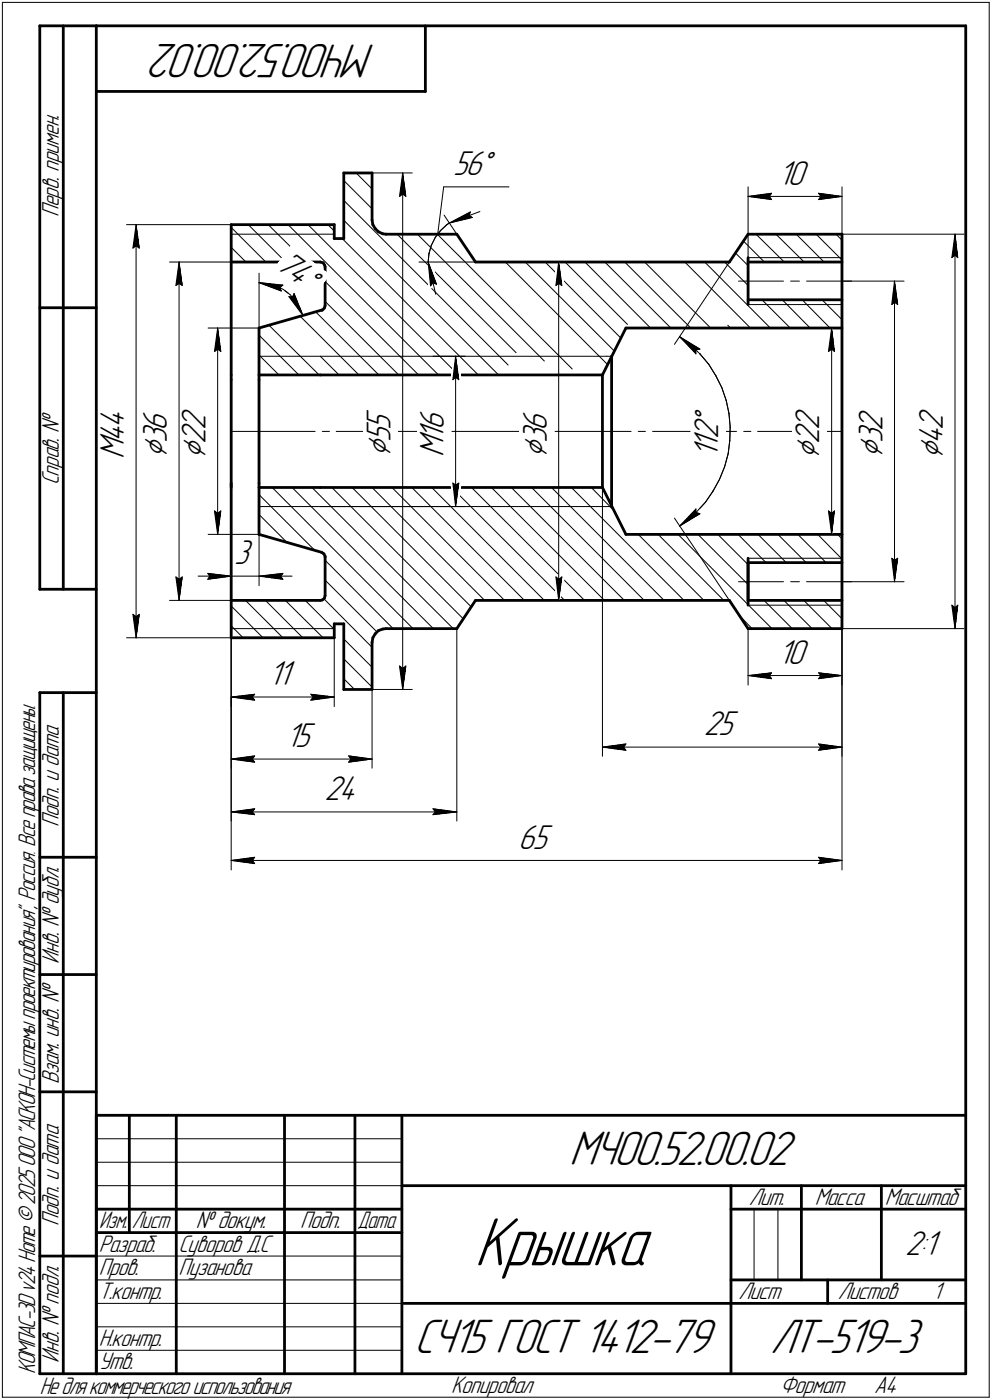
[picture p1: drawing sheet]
<svg xmlns="http://www.w3.org/2000/svg" width="211mm" height="298mm" viewBox="0 0 211 298" stroke-linecap="round" stroke-linejoin="round" font-family="sans-serif">
<defs><g id="words">
<text font-size="15.6" x="101" y="269.4">Крышка</text>
<g font-size="10.9">
<text x="79.9" y="9.4" transform="rotate(-180 79.9 9.4)">МЧ00.52.00.02</text>
<text x="121.1" y="248.1">МЧ00.52.00.02</text>
<text x="88.1" y="288.1">СЧ15 ГОСТ 1412-79</text>
<text x="163.9" y="288.1">ЛТ-519-3</text>
</g>
<g font-size="7.8">
<text x="96.4" y="37.2">56°</text>
<text x="165.6" y="39.3">10</text>
<text x="58.4" y="56.9" transform="rotate(37 58.4 56.9)">74°</text>
<text x="26.4" y="94.1" transform="rotate(-90 26.4 94.1)">4</text>
<text x="26.4" y="91.1" transform="rotate(-90 26.4 91.1)">4</text>
<text x="35.5" y="94.3" transform="rotate(-90 35.5 94.3)">3</text>
<text x="35.5" y="91.7" transform="rotate(-90 35.5 91.7)">6</text>
<text x="43.7" y="94.5" transform="rotate(-90 43.7 94.5)">2</text>
<text x="43.7" y="91.5" transform="rotate(-90 43.7 91.5)">2</text>
<text x="83.1" y="94.1" transform="rotate(-90 83.1 94.1)">5</text>
<text x="83.1" y="91.5" transform="rotate(-90 83.1 91.5)">5</text>
<text x="94.4" y="93.6" transform="rotate(-90 94.4 93.6)">1</text>
<text x="94.4" y="91.6" transform="rotate(-90 94.4 91.6)">6</text>
<text x="116.3" y="94.3" transform="rotate(-90 116.3 94.3)">3</text>
<text x="116.3" y="91.7" transform="rotate(-90 116.3 91.7)">6</text>
<text x="152.8" y="95.5" transform="rotate(-90 152.8 95.5)">1</text>
<text x="152.8" y="93.5" transform="rotate(-90 152.8 93.5)">2</text>
<text x="152.8" y="90.5" transform="rotate(-90 152.8 90.5)">°</text>
<text x="174.3" y="94.5" transform="rotate(-90 174.3 94.5)">2</text>
<text x="174.3" y="91.5" transform="rotate(-90 174.3 91.5)">2</text>
<text x="187.8" y="94.3" transform="rotate(-90 187.8 94.3)">3</text>
<text x="187.8" y="91.7" transform="rotate(-90 187.8 91.7)">2</text>
<text x="200.6" y="94.5" transform="rotate(-90 200.6 94.5)">4</text>
<text x="200.6" y="91.5" transform="rotate(-90 200.6 91.5)">2</text>
<text x="26.4" y="97.8" transform="rotate(-90 26.4 97.8)">M</text>
<text x="35.5" y="97.5" transform="rotate(-90 35.5 97.5)">⌀</text>
<text x="43.7" y="97.7" transform="rotate(-90 43.7 97.7)">⌀</text>
<text x="83.1" y="97.3" transform="rotate(-90 83.1 97.3)">⌀</text>
<text x="94.4" y="97.3" transform="rotate(-90 94.4 97.3)">M</text>
<text x="116.3" y="97.5" transform="rotate(-90 116.3 97.5)">⌀</text>
<text x="152.8" y="97.5" transform="rotate(-90 152.8 97.5)">1</text>
<text x="174.3" y="97.7" transform="rotate(-90 174.3 97.7)">⌀</text>
<text x="187.8" y="97.5" transform="rotate(-90 187.8 97.5)">⌀</text>
<text x="200.6" y="97.7" transform="rotate(-90 200.6 97.7)">⌀</text>
<text x="49.9" y="120.2">3</text>
<text x="165.6" y="141.4">10</text>
<text x="57.1" y="145.9">11</text>
<text x="60.8" y="159.1">15</text>
<text x="149.8" y="156.5">25</text>
<text x="69.1" y="170.3">24</text>
<text x="110.3" y="180.7">65</text>
<text x="192.6" y="267.2">2:1</text>
</g>
<g font-size="5.4">
<text x="12.6" y="46.3" transform="rotate(-90 12.6 46.3)">Перв. примен.</text>
<text x="12.6" y="103.4" transform="rotate(-90 12.6 103.4)">Справ. №</text>
<text x="12.6" y="176.1" transform="rotate(-90 12.6 176.1)">Подп. и дата</text>
<text x="12.6" y="205.2" transform="rotate(-90 12.6 205.2)">Инв. № дубл.</text>
<text x="12.6" y="230.9" transform="rotate(-90 12.6 230.9)">Взам. инв. №</text>
<text x="159.3" y="256.6">Лит.</text>
<text x="173.4" y="256.6">Масса</text>
<text x="188.3" y="256.6">Масштаб</text>
<text x="12.6" y="261.1" transform="rotate(-90 12.6 261.1)">Подп. и дата</text>
<text x="41.6" y="261.6">№ докум.</text>
<text x="63.9" y="261.6">Подп.</text>
<text x="21" y="266.6">Разраб.</text>
<text x="38" y="266.6">Суворов Д.С</text>
<text x="21" y="271.6">Пров.</text>
<text x="38" y="271.6">Пузанова</text>
<text x="21" y="276.6">Т.контр.</text>
<text x="157.1" y="276.6">Лист</text>
<text x="178.3" y="276.6">Листов</text>
<text x="198.5" y="276.6">1</text>
<text x="21" y="286.6">Н.контр.</text>
<text x="7.5" y="292.5" transform="rotate(-90 7.5 292.5)">КОМПАС-3Dv24Home©2025ООО&quot;АСКОН-Системыпроектирования&quot;, Россия. Всеправазащищены.</text>
<text x="12.6" y="290.2" transform="rotate(-90 12.6 290.2)">Инв. № подл.</text>
<text x="21" y="291.6">Утв.</text>
<text x="8.5" y="296.7">Недлякоммерческогоиспользования</text>
<text x="96" y="296.6">Копировал</text>
<text x="166" y="296.6">Формат</text>
<text x="186" y="296.6">A4</text>
</g>
<g font-size="5.3">
<text x="21.1" y="261.6">Изм.</text>
<text x="28.1" y="261.6">Лист</text>
<text x="76.1" y="261.6">Дата</text>
</g>
</g></defs>
<g fill="none" stroke="#000" stroke-width=".59">
<path d="M8.5 5.5v120zM8.5 5.5h12zM13.5 5.5v120zM20.5 5.5v287zM20.5 5.5h185zM20.5 19.5h70zM90.5 5.5v14zM205.5 5.5v287zM73.2 36.8v14zM73.2 36.8h6zM79.2 36.8v10zM49.2 55.8h19z"/>
<path d="M49.2 55.8v24zM49.2 47.8v8zM49.2 47.8h21.9zM68.2 55.8l.5 .2zM68.7 56l.4 .5zM69.1 56.5l.1 .3zM69.2 56.8v8.3zM71.1 47.8v3zM71.1 50.8h2.1zM79.2 46.8l.1 1zM79.3 47.8l.5 .9zM79.8 48.7l.7 .7z"/>
<path d="M80.5 49.4l.9 .4zM81.4 49.8l.7 .1zM82.1 49.9h15.1zM97.2 49.9l4 5.9zM101.2 55.8h54zM159.2 49.9l-4 5.9zM159.2 49.9h20zM159.2 55.8h20zM159.2 54.9v10zM179.2 49.9v63.9zM8.5 65.5h12zM49.2 79.8v1.1z"/>
<path d="M55.1 79.8h13.1zM55.1 69.8v10zM55.1 69.8l13.3-3.8zM55.1 79.8v1.1zM68.2 79.8h60zM68.4 66h.2zM69 65.6l-.4 .4zM69.2 65.1l-.2 .5zM128.2 79.8v24zM130.1 75.9v32zM133.2 69.8l-5 10zM133.2 69.8h46z"/>
<path d="M159.2 63.8h20zM49.2 80.9v46.9zM55.1 80.9v22zM49.2 102.9v.9zM55.1 103.8h13.1zM55.1 103.8v10zM55.1 113.8l13.3 3.8zM55.1 102.9v.9zM68.2 103.8h60zM68.4 117.6l.5 .3zM68.9 117.9l.3 .5zM69.2 118.4v.2z"/>
<path d="M69.2 118.6v8.2zM128.2 103.8l5 10zM133.2 113.8h46zM159.2 119.8h20zM159.2 119.8v8zM159.2 118.9v10zM179.2 113.8v20.1zM8.5 125.5h12zM49.2 127.8h19zM49.2 127.8v8zM49.2 135.8h21.9zM68.2 127.8h.4z"/>
<path d="M68.6 127.8l.4-.4zM69.2 126.8l-.2 .6zM71.1 132.8v3zM71.1 132.8h2.1zM73.2 132.8v14zM79.2 136.8v10zM79.3 135.8l-.1 1zM79.8 135l-.5 .8zM79.8 135l.7-.7zM80.5 134.3l.9-.4zM81.4 133.9h.7zM82.1 133.9h15.1z"/>
<path d="M101.2 127.8h54zM101.2 127.8l-4 6.1zM155.2 127.8l4 6.1zM159.2 133.9h20zM159.2 127.8h20zM8.5 147.5v145zM8.5 147.5h12zM13.5 147.5v145zM73.2 146.8h6zM8.5 182.5h12zM8.5 207.5h12zM8.5 232.5h12z"/>
<path d="M20.5 237.5h185zM20.5 237.5v55zM27.5 237.5v25zM37.5 237.5v55zM60.5 237.5v55zM75.5 237.5v55zM85.5 237.5v55zM20.5 257.5h65zM85.5 252.5h120zM155.5 252.5v40zM155.5 257.5h15zM170.5 252.5v20z"/>
<path d="M170.5 257.5h35zM187.5 252.5v20zM8.5 267.5h12zM20.5 262.5h65zM85.5 277.5h70zM155.5 277.5h50zM155.5 272.5h50zM176.1 272.5v5zM8.5 292.5h12zM20.5 292.5h185z"/>
</g>
<g fill="none" stroke="#000" stroke-width=".21">
<path d="M.5 .5v297zM.5 .5h210zM210.5 .5v297zM73.2 38.4l6 6zM75.8 36.8l3.4 3.4zM79.2 36.8h8.5zM85.7 36.8l.7 5zM85.7 36.8l-.7 5zM85.7 36.8v110zM94.4 39.8l-1.3 10.1zM94.4 39.8h13.9zM159.2 39.8v15.1z"/>
<path d="M179.2 39.8v10.1zM26.9 47.8h22.3zM28.3 52.8l.7-.5zM29 47.8l.6 5zM29 52.3l.6 .5zM29 47.8l-.7 5zM29 47.8v88zM36.1 55.8h13.1zM38.1 55.8l.7 5zM38.1 55.8l-.7 5zM38.1 55.8v72zM49.2 49.9h21.9z"/>
<path d="M49.2 48.4l7.4 7.4zM49.2 52.7l3.1 3.1zM52.8 47.8l8 8zM55.1 58.2v21.6zM57.1 47.8l8 8zM61.3 47.8l32 32zM65.5 47.8l32 32zM69.2 59.9l19.9 19.9zM69.8 47.8l1.3 1.4zM72.8 50.8l29 29zM73.2 42.7l34.9 35zM73.2 46.9l32.9 32.9z"/>
<path d="M84.5 49.9l25.3 25.2zM85 41.8l.7-.5zM85.7 41.3l.7 .5zM88.8 49.9l27 27zM89.2 55.8h66zM91.1 55.8l.5 5.1zM91.1 55.8l1.8 4.7zM91.1 55.8l1.6 6.9zM91.3 54l-.2 1.8zM91.8 52.2l-.5 1.8zM92.6 50.5l-.8 1.7zM93 49.9l28.8 28.7z"/>
<path d="M93.7 49.1l-1.1 1.4zM93.7 49.1l1.4-1.3zM94.5 45.8l2.7 4.1zM95.1 47.8l.5-.3zM95.6 47.5l4.9-1.2zM95.6 47.5l4.5-2.4zM95.6 47.5l6.5-2.5zM99.8 45.9l.7 .4zM100.1 45.1l-.3 .8zM101.2 55.8h19.7zM107.5 55.8l21.8 21.8zM111.8 55.8l18.9 19z"/>
<path d="M116 55.8l16.1 16.2zM118.9 55.8l.6 5zM118.9 55.8l-.6 5zM118.9 55.8v72zM120.2 55.8l13.3 13.3zM124.5 55.8l13.9 14zM128.7 55.8l14 14zM132.9 55.8l14.1 14zM137.2 55.8l14 14zM145.7 55.8l14 14zM149.9 55.8l14 14zM154.2 55.8l5 5z"/>
<path d="M155.2 55.8l-11.7 17.5zM156.5 53.8l2.7 2.8zM157.1 59.9h9.6zM158.2 51.3l4.4 4.5zM159.2 54.9h20zM159.2 41.8l5-.7zM159.2 41.8l5 .7zM159.2 41.8h20zM160.9 49.9l6 5.9zM163.7 41.8l.5 .7zM164.2 41.1l-.5 .7zM165.1 49.9l6 5.9z"/>
<path d="M168.2 59.9h1.9zM169.4 49.9l5.9 5.9zM171.6 59.9h9.6zM173.7 49.9l5.5 5.5zM174.2 42.5l5-.7zM174.2 41.1l.5 .7zM174.2 41.1l5 .7zM174.7 41.8l-.5 .7zM177.9 49.9l1.3 1.2zM179.2 49.9h25.9zM179.2 59.9h13.2zM190.3 59.9l.7 5z"/>
<path d="M190.3 59.9l-.6 5zM190.3 59.9v64zM202.5 54.9l.7-.5zM203.2 49.9l.6 5zM203.2 54.4l.6 .5zM203.2 49.9l-.7 5zM203.2 49.9v84zM37.4 60.8l.7-.4zM38.1 60.4l.7 .4zM44.3 69.8h10.8zM45.6 74.8l.7-.5zM46.3 69.8l.7 5z"/>
<path d="M46.3 74.3l.7 .5zM46.3 69.8l-.7 5zM46.3 69.8v44zM55.1 75.9h74zM55.1 71.4l8.5 8.4zM55.1 75.6l4.3 4.2zM55.1 60.2l1.9 .2zM55.1 60.2l5.1 .5zM55.1 60.2l4.8 1.8zM57 60.4l1.7 .4zM57.2 69.3l10.7 10.5zM58.7 60.8l1.6 .8z"/>
<path d="M59.5 61.2l.7-.5zM59.5 61.2l.4 .8zM60.3 61.6l1.4 1.1zM61.5 63.2l2.9 3.9zM61.5 63.2h.7zM61.7 62.7l1.2 1.4zM62.6 67.7l5.8-1.7zM62.6 62.5l-.4 .7zM62.6 62.5l1.8 4.6zM62.9 64.1l.9 1.5zM63.8 67.3l12.6 12.5zM63.8 65.6l.6 1.5z"/>
<path d="M67.1 66.4l13.5 13.4zM68.2 79.8h39.9zM68.2 75.9l3.9 3.9zM69.2 64.2l15.6 15.6zM92.1 75.9h6.9zM92.1 60.2l-.5 .7zM92.1 60.2l.8 .3zM96.9 75.9l.7 5zM96.9 75.9l-.5 5zM96.9 75.9v32zM118.3 60.8l.6-.4zM118.9 60.4l.6 .4z"/>
<path d="M129.1 75.9h1zM144.6 71.7l2.3 1.7zM144.6 71.7l4.3 2.6zM144.6 71.7l3.5 3.7zM146.9 73.4l2 2zM148.1 74.5l.8-.2zM148.1 74.5v.9zM148.9 75.4l1.9 2.2zM150.8 77.6l1.5 2.4zM154.9 69.3l.5 .5zM159.2 64.9h20zM162.1 63.8l6 6z"/>
<path d="M166.5 63.8l5.9 6zM170.7 63.8l5.9 6zM174.9 63.8l4.3 4.3zM174.9 69.8h4.3zM176.3 74.8l.7-.5zM177 69.8l.5 5zM177 74.3l.5 .5zM177 69.8l-.7 5zM177 69.8v44zM189.7 64.9l.6-.6zM190.3 64.3l.7 .6zM49.2 91.9h17.9z"/>
<path d="M68.6 91.9h1.5zM71.5 91.9h18zM91 91.9h1.5zM94 91.9h17.9zM96.4 80.9l.5-.6zM96.9 80.3l.7 .6zM113.4 91.9h1.5zM116.4 91.9h17.9zM135.8 91.9h1.5zM138.9 91.9h17.8zM152.3 80l1.3 2.5zM153.6 82.5l.9 2.8z"/>
<path d="M154.2 99.4l-1.1 2.7zM154.5 85.3l.6 2.8zM154.9 96.6l-.7 2.8zM155.1 88.1l.3 2.8zM155.3 93.8l-.4 2.8zM155.4 90.9l-.1 2.9zM158.2 91.9h1.6zM161.2 91.9h18zM44.3 113.8h10.8zM45.6 108.8l.7 5zM45.6 108.8l.7 .5zM46.3 109.3l.7-.5z"/>
<path d="M47 108.8l-.7 5zM55.1 107.9h13.1zM55.1 113.8l.1 .1zM55.1 109.6l6 6zM55.1 105.3l12 12zM55.1 113.8v10.9zM57.9 103.8l30 30.1zM62.1 103.8l30.1 30.1zM66.4 103.8l30 30.1zM68.2 103.8h39.9zM68.2 107.9h60.9zM68.2 107.9h30.8z"/>
<path d="M69.2 119.3l14.5 14.6zM70.6 103.8l28 27.9zM74.9 103.8l25.3 25.4zM79.2 103.8l23.9 24zM83.4 103.8l24 24zM87.6 103.8l24 24zM91.9 103.8l23.9 24zM96.1 103.8l24 24zM96.4 102.9l.5 5zM96.4 102.9l.5 .4zM96.9 103.3l.7-.4zM97.6 102.9l-.7 5z"/>
<path d="M100.3 103.8l24.1 24zM104.6 103.8l24 24zM108.8 103.8l24 24zM113.1 103.8l24 24zM117.3 103.8l24 24zM121.6 103.8l23.9 24zM125.8 103.8l4.7 4.7zM128.2 103.8v57.2zM129.1 107.9h1zM135.8 113.8l14 14zM140 113.8l14 14zM143.5 110.3l11.7 17.5z"/>
<path d="M144.3 113.8l20 20.1zM144.6 112l1.4-1.1zM144.6 112l4.3-2.6zM146 110.9l2.2-1.8zM148.1 108.4l-3.5 3.6zM148.1 108.4v.7zM148.1 109.1l.8 .3zM148.5 113.8l10.7 10.7zM150.1 106.9l-1.9 2.2zM151.7 104.6l-1.6 2.3zM152.7 113.8l6.5 6.4zM153.1 102.1l-1.4 2.5z"/>
<path d="M157.1 113.8l5.9 6zM159.2 118.9h20zM161.3 113.8l6 6zM165.5 113.8l6 6zM169.8 113.8l6 6zM174 113.8l5.2 5.2zM174.9 113.8h4.3zM176.3 108.8l.7 5zM176.3 108.8l.7 .5zM177 109.3l.5-.5zM177.5 108.8l-.5 5zM178.2 113.8l1 .9z"/>
<path d="M189.7 118.9l.6 5zM189.7 118.9l.6 .4zM190.3 119.3l.7-.4zM191 118.9l-.7 5zM26.9 135.8h22.3zM28.3 130.8l.7 5zM28.3 130.8l.7 .5zM29 131.3l.6-.5zM29.6 130.8l-.6 5zM36.1 127.8h13.1zM37.4 122.9l.7 4.9zM37.4 122.9l.7 .5z"/>
<path d="M38.1 123.4l.7-.5zM38.8 122.9l-.7 4.9zM42.2 122.7h7zM44.2 122.1l5 .6zM44.2 122.1l.4 .6zM44.2 123.4l5-.7zM44.6 122.7l-.4 .7zM49.2 133.9h21.9zM49.2 133.3l2.5 2.5zM49.2 129l6.8 6.8zM49.2 135.8v49.5zM49.2 135.8v14.7z"/>
<path d="M49.2 135.8v39zM49.2 120.7v7.1zM49.2 122.7h5.9zM52.2 127.8l8 8zM55.1 122.7l5.1 .7zM55.1 122.7l5.1-.6zM55.1 122.7h7zM56.5 127.8l7.9 8zM59.7 122.7l.5 .7zM60.2 122.1l-.5 .6zM60.7 127.8l8 8zM64.9 127.8l6.2 6.2z"/>
<path d="M68.9 127.5l10.3 10.3zM69.2 123.5l11 11zM71.1 135.8v14.7zM73.2 136.1l6 6zM97.2 133.9v40.9zM101.2 127.8h19.7zM118.3 122.9l.6 4.9zM118.3 122.9l.6 .5zM118.9 123.4l.6-.5zM119.5 122.9l-.6 4.9zM157.1 123.9h9.6zM157.4 131.1l2.6 2.8z"/>
<path d="M159.2 128.9h20zM159.2 133.9v12zM162.6 127.8l6 6.1zM166.8 127.8l6 6.1zM168.2 123.9h1.9zM171 127.8l6 6.1zM171.6 123.9h9.6zM175.3 127.8l3.9 3.9zM179.2 133.9h25.9zM179.2 123.9h13.2zM179.2 133.9v51.4zM179.2 133.9v12z"/>
<path d="M179.2 133.9v27.1zM202.5 128.9l.7 5zM202.5 128.9l.7 .5zM203.2 129.4l.6-.5zM203.8 128.9l-.6 5zM49.2 148.4v15.2zM49.2 148.4l5-.6zM49.2 148.4l5 .7zM49.2 148.4h21.9zM53.7 148.4l.5 .7zM54.2 147.8l-.5 .6zM66.1 149.1l5-.7z"/>
<path d="M66.1 147.8l.5 .6zM66.1 147.8l5 .6zM66.6 148.4l-.5 .7zM73.2 144.5l2.2 2.3zM73.2 140.3l6 6zM79.2 146.8v16.8zM79.2 146.8h8.5zM85 141.8l.7 5zM85 141.8l.7 .5zM85.7 142.3l.7-.5zM86.4 141.8l-.7 5zM128.2 159.1l5-.7z"/>
<path d="M128.2 159.1l5 .7zM128.2 159.1h51zM132.7 159.1l.5 .7zM133.2 158.4l-.5 .7zM159.2 143.8l5-.5zM159.2 143.8l5 .7zM159.2 143.8h20zM163.7 143.8l.5 .7zM164.2 143.3l-.5 .5zM174.2 144.5l5-.7zM174.2 143.3l.5 .5zM174.2 143.3l5 .5z"/>
<path d="M174.2 159.8l5-.7zM174.2 158.4l.5 .7zM174.2 158.4l5 .7zM174.7 143.8l-.5 .7zM174.7 159.1l-.5 .7zM49.2 161.6l5-.6zM49.2 161.6l5 .7zM49.2 161.6h30zM49.2 172.9l5-.7zM49.2 172.9l5 .6zM49.2 172.9h48zM53.7 161.6l.5 .7z"/>
<path d="M53.7 172.9l.5 .6zM54.2 161l-.5 .6zM54.2 172.2l-.5 .7zM74.2 162.3l5-.7zM74.2 161l.5 .6zM74.2 161l5 .6zM74.7 161.6l-.5 .7zM92.1 173.5l5.1-.6zM92.1 172.2l.5 .7zM92.1 172.2l5.1 .7zM92.6 172.9l-.5 .6zM49.2 183.2l5-.7z"/>
<path d="M49.2 183.2l5 .7zM49.2 183.2h130zM53.7 183.2l.5 .7zM54.2 182.5l-.5 .7zM174.2 183.9l5-.7zM174.2 182.5l.5 .7zM174.2 182.5l5 .7zM174.7 183.2l-.5 .7zM20.5 247.5h65zM20.5 252.5h65zM20.5 242.5h65zM160.4 257.5v15z"/>
<path d="M165.5 257.5v15zM20.5 267.5h65zM20.5 272.5h65zM20.5 277.5h65zM.5 297.5h210zM20.5 282.5h65zM20.5 287.5h65z"/>
</g>
<g fill="#fff" stroke="#fff" stroke-width=".21">
<path d="M194.8 85.9h7.4zM194.8 86h7.4zM194.8 86.1h7.4zM194.8 86.2h7.4zM194.8 86.3h7.4zM194.8 86.4h7.4zM194.8 86.4h7.4zM194.8 86.5h7.4zM194.8 86.6h7.4zM194.8 86.7h7.4zM194.8 86.8h7.4zM194.8 86.9h7.4zM194.8 87h7.4zM194.8 87h7.4zM194.8 87.1h7.4zM194.8 87.2h7.4zM194.8 87.3h7.4zM194.8 87.4h7.4zM194.8 87.5h7.4zM194.8 87.5h7.4zM194.8 87.6h7.4zM194.8 87.7h7.4zM194.8 87.8h7.4zM194.8 87.9h7.4zM194.8 88h7.4zM194.8 88.1h7.4zM194.8 88.1h7.4zM194.8 88.2h7.4zM194.8 88.3h7.4zM194.8 88.4h7.4zM194.8 88.5h7.4zM194.8 88.6h7.4zM194.8 88.6h7.4zM194.8 88.7h7.4zM194.8 88.8h7.4zM194.8 88.9h7.4zM194.8 89h7.4zM194.8 89.1h7.4zM194.8 89.2h7.4zM194.8 89.2h7.4zM194.8 89.3h7.4zM194.8 89.4h7.4zM194.8 89.5h7.4zM194.8 89.6h7.4zM194.8 89.7h7.4zM194.8 89.7h7.4zM194.8 89.8h7.4zM194.8 89.9h7.4zM194.8 90h7.4zM194.8 90.1h7.4zM194.8 90.2h7.4zM194.8 90.3h7.4zM194.8 90.3h7.4zM194.8 90.4h7.4zM194.8 90.5h7.4zM194.8 90.6h7.4zM194.8 90.7h7.4zM194.8 90.8h7.4zM194.8 90.8h7.4zM194.8 90.9h7.4zM194.8 91h7.4zM194.8 91.1h7.4zM194.8 91.2h7.4zM194.8 91.3h7.4zM194.8 91.4h7.4zM194.8 91.4h7.4zM194.8 91.5h7.4zM194.8 91.6h7.4zM194.8 91.7h7.4zM194.8 91.8h7.4zM194.8 91.9h7.4zM194.8 91.9h7.4zM194.8 92h7.4zM194.8 92.1h7.4zM194.8 92.2h7.4zM194.8 92.3h7.4zM194.8 92.4h7.4zM194.8 92.5h7.4zM194.8 92.5h7.4zM194.8 92.6h7.4zM194.8 92.7h7.4zM194.8 92.8h7.4zM194.8 92.9h7.4zM194.8 93h7.4zM194.8 93h7.4zM194.8 93.1h7.4zM194.8 93.2h7.4zM194.8 93.3h7.4zM194.8 93.4h7.4zM194.8 93.5h7.4zM194.8 93.6h7.4zM194.8 93.6h7.4zM194.8 93.7h7.4zM194.8 93.8h7.4zM194.8 93.9h7.4zM194.8 94h7.4zM194.8 94.1h7.4zM194.8 94.1h7.4zM194.8 94.2h7.4zM194.8 94.3h7.4zM194.8 94.4h7.4zM194.8 94.5h7.4zM194.8 94.6h7.4zM194.8 94.7h7.4zM194.8 94.7h7.4zM194.8 94.8h7.4zM194.8 94.9h7.4zM194.8 95h7.4zM194.8 95.1h7.4zM194.8 95.2h7.4zM194.8 95.2h7.4zM194.8 95.3h7.4zM194.8 95.4h7.4zM194.8 95.5h7.4zM194.8 95.6h7.4zM194.8 95.7h7.4zM194.8 95.8h7.4zM194.8 95.8h7.4zM194.8 95.9h7.4zM194.8 96h7.4zM194.8 96.1h7.4zM194.8 96.2h7.4zM194.8 96.3h7.4zM194.8 96.4h7.4zM194.8 96.4h7.4zM194.8 96.5h7.4zM194.8 96.6h7.4zM194.8 96.7h7.4zM194.8 96.8h7.4zM194.8 96.9h7.4zM194.8 96.9h7.4zM194.8 97h7.4zM194.8 97.1h7.4zM194.8 97.2h7.4zM194.8 97.3h7.4zM194.8 97.4h7.4zM194.8 97.5h7.4zM194.8 97.5h7.4zM194.8 97.6h7.4z"/>
<path d="M203.1 50.1h.3zM203.1 50.2h.3zM203 50.3h.4zM203 50.4h.5zM202.9 50.5h.6zM202.9 50.5h.6zM202.9 50.6h.6zM202.9 50.7h.6zM202.9 50.8h.7zM202.8 50.9h.8zM202.8 51h.8zM202.7 51.1h1zM202.7 51.1h1zM202.7 51.2h1.1zM202.6 51.3h1.2zM202.6 51.4h1.2zM202.5 51.5h1.4zM202.5 51.6h1.4zM202.4 51.6h1.5zM202.4 51.7h1.6zM202.4 51.8h1.6zM202.4 51.9h1.6zM202.4 52h1.6zM202.4 52.1h1.6zM202.4 52.2h1.6zM202.4 52.2h1.6zM202.4 52.3h1.6zM202.4 52.4h1.6zM202.4 52.5h1.6zM202.4 52.6h1.6zM202.4 52.7h1.6zM202.4 52.7h1.6zM202.4 52.8h1.6zM202.3 52.9h1.8zM202.3 53h1.8zM202.3 53.1h1.8zM202.3 53.2h1.8zM202.3 53.3h1.8zM202.3 53.3h1.8zM202.3 53.4h1.8zM202.2 53.5h1.9zM202.2 53.6h2zM202.2 53.7h2zM202.2 53.8h2zM202.2 53.8h2zM202.2 53.9h2zM202.2 54h2zM202.2 54.1h2zM202.1 54.2h2.2zM202.1 54.3h2.2zM202.1 54.4h2.2zM202.1 54.4h2.2zM202.1 54.5h2.2zM202.1 54.6h2.2zM202.1 54.7h2.2zM202 54.8h2.4zM202 54.9h2.4zM202 54.9h2.4zM202 55h2.4zM202 55.1h2.4zM202 55.2h2.4zM202 55.3h2.4z"/>
<path d="M201.9 128.4h2.5zM202 128.4h2.4zM202 128.5h2.4zM202 128.6h2.4zM202 128.7h2.4zM202 128.8h2.4zM202 128.9h2.4zM202 128.9h2.4zM202.1 129h2.2zM202.1 129.1h2.2zM202.1 129.2h2.2zM202.1 129.3h2.2zM202.1 129.4h2.2zM202.1 129.5h2.2zM202.1 129.5h2.2zM202.2 129.6h2zM202.2 129.7h2zM202.2 129.8h2zM202.2 129.9h2zM202.2 130h2zM202.2 130h2zM202.2 130.1h2zM202.2 130.2h1.9zM202.3 130.3h1.8zM202.3 130.4h1.8zM202.3 130.5h1.8zM202.3 130.6h1.8zM202.3 130.6h1.8zM202.3 130.7h1.8zM202.3 130.8h1.8zM202.4 130.9h1.6zM202.4 131h1.6zM202.4 131.1h1.6zM202.4 131.1h1.6zM202.4 131.2h1.6zM202.4 131.3h1.6zM202.4 131.4h1.6zM202.4 131.5h1.6zM202.4 131.6h1.6zM202.4 131.7h1.6zM202.4 131.7h1.6zM202.4 131.8h1.6zM202.4 131.9h1.6zM202.4 132h1.6zM202.4 132.1h1.5zM202.5 132.2h1.4zM202.5 132.2h1.4zM202.6 132.3h1.2zM202.6 132.4h1.2zM202.7 132.5h1.1zM202.7 132.6h1zM202.7 132.7h1zM202.8 132.8h.8zM202.8 132.8h.8zM202.9 132.9h.7zM202.9 133h.6zM202.9 133.1h.6zM202.9 133.2h.6zM202.9 133.3h.6zM203 133.3h.5zM203 133.4h.4zM203.1 133.5h.3zM203.1 133.6h.3z"/>
<path d="M181.9 86.2h7.5zM181.9 86.3h7.5zM181.9 86.4h7.5zM181.9 86.4h7.5zM181.9 86.5h7.5zM181.9 86.6h7.5zM181.9 86.7h7.5zM181.9 86.8h7.5zM181.9 86.9h7.5zM181.9 87h7.5zM181.9 87h7.5zM181.9 87.1h7.5zM181.9 87.2h7.5zM181.9 87.3h7.5zM181.9 87.4h7.5zM181.9 87.5h7.5zM181.9 87.5h7.5zM181.9 87.6h7.5zM181.9 87.7h7.5zM181.9 87.8h7.5zM181.9 87.9h7.5zM181.9 88h7.5zM181.9 88.1h7.5zM181.9 88.1h7.5zM181.9 88.2h7.5zM181.9 88.3h7.5zM181.9 88.4h7.5zM181.9 88.5h7.5zM181.9 88.6h7.5zM181.9 88.6h7.5zM181.9 88.7h7.5zM181.9 88.8h7.5zM181.9 88.9h7.5zM181.9 89h7.5zM181.9 89.1h7.5zM181.9 89.2h7.5zM181.9 89.2h7.5zM181.9 89.3h7.5zM181.9 89.4h7.5zM181.9 89.5h7.5zM181.9 89.6h7.5zM181.9 89.7h7.5zM181.9 89.7h7.5zM181.9 89.8h7.5zM181.9 89.9h7.5zM181.9 90h7.5zM181.9 90.1h7.5zM181.9 90.2h7.5zM181.9 90.3h7.5zM181.9 90.3h7.5zM181.9 90.4h7.5zM181.9 90.5h7.5zM181.9 90.6h7.5zM181.9 90.7h7.5zM181.9 90.8h7.5zM181.9 90.8h7.5zM181.9 90.9h7.5zM181.9 91h7.5zM181.9 91.1h7.5zM181.9 91.2h7.5zM181.9 91.3h7.5zM181.9 91.4h7.5zM181.9 91.4h7.5zM181.9 91.5h7.5zM181.9 91.6h7.5zM181.9 91.7h7.5zM181.9 91.8h7.5zM181.9 91.9h7.5zM181.9 91.9h7.5zM181.9 92h7.5zM181.9 92.1h7.5zM181.9 92.2h7.5zM181.9 92.3h7.5zM181.9 92.4h7.5zM181.9 92.5h7.5zM181.9 92.5h7.5zM181.9 92.6h7.5zM181.9 92.7h7.5zM181.9 92.8h7.5zM181.9 92.9h7.5zM181.9 93h7.5zM181.9 93h7.5zM181.9 93.1h7.5zM181.9 93.2h7.5zM181.9 93.3h7.5zM181.9 93.4h7.5zM181.9 93.5h7.5zM181.9 93.6h7.5zM181.9 93.6h7.5zM181.9 93.7h7.5zM181.9 93.8h7.5zM181.9 93.9h7.5zM181.9 94h7.5zM181.9 94.1h7.5zM181.9 94.1h7.5zM181.9 94.2h7.5zM181.9 94.3h7.5zM181.9 94.4h7.5zM181.9 94.5h7.5zM181.9 94.6h7.5zM181.9 94.7h7.5zM181.9 94.7h7.5zM181.9 94.8h7.5zM181.9 94.9h7.5zM181.9 95h7.5zM181.9 95.1h7.5zM181.9 95.2h7.5zM181.9 95.2h7.5zM181.9 95.3h7.5zM181.9 95.4h7.5zM181.9 95.5h7.5zM181.9 95.6h7.5zM181.9 95.7h7.5zM181.9 95.8h7.5zM181.9 95.8h7.5zM181.9 95.9h7.5zM181.9 96h7.5zM181.9 96.1h7.5zM181.9 96.2h7.5zM181.9 96.3h7.5zM181.9 96.4h7.5zM181.9 96.4h7.5zM181.9 96.5h7.5zM181.9 96.6h7.5zM181.9 96.7h7.5zM181.9 96.8h7.5zM181.9 96.9h7.5zM181.9 96.9h7.5zM181.9 97h7.5zM181.9 97.1h7.5zM181.9 97.2h7.5zM181.9 97.3h7.5zM181.9 97.4h7.5zM181.9 97.5h7.5z"/>
<path d="M190.2 60.1h.3zM190.2 60.2h.3zM190.2 60.3h.4zM190.2 60.4h.4zM190.2 60.5h.4zM190.1 60.5h.6zM190.1 60.6h.6zM190.1 60.7h.7zM190 60.8h.8zM190 60.9h.8zM190 61h.8zM189.9 61h.9zM189.9 61.1h1zM189.8 61.2h1.1zM189.8 61.3h1.2zM189.8 61.4h1.2zM189.7 61.5h1.4zM189.7 61.6h1.4zM189.7 61.6h1.4zM189.7 61.7h1.5zM189.7 61.8h1.5zM189.7 61.9h1.5zM189.7 62h1.5zM189.7 62.1h1.5zM189.7 62.1h1.5zM189.7 62.2h1.5zM189.6 62.3h1.7zM189.6 62.4h1.7zM189.6 62.5h1.7zM189.6 62.6h1.7zM189.6 62.7h1.7zM189.6 62.7h1.7zM189.6 62.8h1.7zM189.5 62.9h1.8zM189.5 63h1.8zM189.5 63.1h1.8zM189.5 63.2h1.8zM189.5 63.2h1.8zM189.5 63.3h1.8zM189.5 63.4h1.8zM189.4 63.5h1.9zM189.4 63.6h2zM189.4 63.7h2zM189.4 63.8h2zM189.4 63.8h2zM189.4 63.9h2zM189.4 64h2zM189.4 64.1h2zM189.3 64.2h2.2zM189.3 64.3h2.2zM189.3 64.3h2.2zM189.3 64.4h2.2zM189.3 64.5h2.2zM189.3 64.6h2.2zM189.3 64.7h2.2zM189.2 64.8h2.4zM189.2 64.9h2.4zM189.2 64.9h2.4zM189.2 65h2.4zM189.2 65.1h2.4zM189.2 65.2h2.4zM189.2 65.3h2.4z"/>
<path d="M189.1 118.4h2.5zM189.2 118.4h2.4zM189.2 118.5h2.4zM189.2 118.6h2.4zM189.2 118.7h2.4zM189.2 118.8h2.4zM189.2 118.9h2.4zM189.2 119h2.4zM189.3 119h2.2zM189.3 119.1h2.2zM189.3 119.2h2.2zM189.3 119.3h2.2zM189.3 119.4h2.2zM189.3 119.5h2.2zM189.3 119.5h2.2zM189.4 119.6h2zM189.4 119.7h2zM189.4 119.8h2zM189.4 119.9h2zM189.4 120h2zM189.4 120.1h2zM189.4 120.1h2zM189.4 120.2h1.9zM189.5 120.3h1.8zM189.5 120.4h1.8zM189.5 120.5h1.8zM189.5 120.6h1.8zM189.5 120.6h1.8zM189.5 120.7h1.8zM189.5 120.8h1.8zM189.6 120.9h1.7zM189.6 121h1.7zM189.6 121.1h1.7zM189.6 121.2h1.7zM189.6 121.2h1.7zM189.6 121.3h1.7zM189.6 121.4h1.7zM189.7 121.5h1.5zM189.7 121.6h1.5zM189.7 121.7h1.5zM189.7 121.8h1.5zM189.7 121.8h1.5zM189.7 121.9h1.5zM189.7 122h1.5zM189.7 122.1h1.4zM189.7 122.2h1.4zM189.7 122.3h1.4zM189.8 122.3h1.2zM189.8 122.4h1.2zM189.8 122.5h1.1zM189.9 122.6h1zM189.9 122.7h.9zM190 122.8h.8zM190 122.9h.8zM190 122.9h.8zM190.1 123h.7zM190.1 123.1h.6zM190.1 123.2h.6zM190.2 123.3h.4zM190.2 123.4h.4zM190.2 123.4h.4zM190.2 123.5h.3zM190.2 123.6h.3z"/>
<path d="M168.6 85.9h7.3zM168.6 86h7.3zM168.6 86.1h7.3zM168.6 86.2h7.3zM168.6 86.3h7.3zM168.6 86.4h7.3zM168.6 86.4h7.3zM168.6 86.5h7.3zM168.6 86.6h7.3zM168.6 86.7h7.3zM168.6 86.8h7.3zM168.6 86.9h7.3zM168.6 87h7.3zM168.6 87h7.3zM168.6 87.1h7.3zM168.6 87.2h7.3zM168.6 87.3h7.3zM168.6 87.4h7.3zM168.6 87.5h7.3zM168.6 87.5h7.3zM168.6 87.6h7.3zM168.6 87.7h7.3zM168.6 87.8h7.3zM168.6 87.9h7.3zM168.6 88h7.3zM168.6 88.1h7.3zM168.6 88.1h7.3zM168.6 88.2h7.3zM168.6 88.3h7.3zM168.6 88.4h7.3zM168.6 88.5h7.3zM168.6 88.6h7.3zM168.6 88.6h7.3zM168.6 88.7h7.3zM168.6 88.8h7.3zM168.6 88.9h7.3zM168.6 89h7.3zM168.6 89.1h7.3zM168.6 89.2h7.3zM168.6 89.2h7.3zM168.6 89.3h7.3zM168.6 89.4h7.3zM168.6 89.5h7.3zM168.6 89.6h7.3zM168.6 89.7h7.3zM168.6 89.7h7.3zM168.6 89.8h7.3zM168.6 89.9h7.3zM168.6 90h7.3zM168.6 90.1h7.3zM168.6 90.2h7.3zM168.6 90.3h7.3zM168.6 90.3h7.3zM168.6 90.4h7.3zM168.6 90.5h7.3zM168.6 90.6h7.3zM168.6 90.7h7.3zM168.6 90.8h7.3zM168.6 90.8h7.3zM168.6 90.9h7.3zM168.6 91h7.3zM168.6 91.1h7.3zM168.6 91.2h7.3zM168.6 91.3h7.3zM168.6 91.4h7.3zM168.6 91.4h7.3zM168.6 91.5h7.3zM168.6 91.6h7.3zM168.6 91.7h7.3zM168.6 91.8h7.3zM168.6 91.9h7.3zM168.6 91.9h7.3zM168.6 92h7.3zM168.6 92.1h7.3zM168.6 92.2h7.3zM168.6 92.3h7.3zM168.6 92.4h7.3zM168.6 92.5h7.3zM168.6 92.5h7.3zM168.6 92.6h7.3zM168.6 92.7h7.3zM168.6 92.8h7.3zM168.6 92.9h7.3zM168.6 93h7.3zM168.6 93h7.3zM168.6 93.1h7.3zM168.6 93.2h7.3zM168.6 93.3h7.3zM168.6 93.4h7.3zM168.6 93.5h7.3zM168.6 93.6h7.3zM168.6 93.6h7.3zM168.6 93.7h7.3zM168.6 93.8h7.3zM168.6 93.9h7.3zM168.6 94h7.3zM168.6 94.1h7.3zM168.6 94.1h7.3zM168.6 94.2h7.3zM168.6 94.3h7.3zM168.6 94.4h7.3zM168.6 94.5h7.3zM168.6 94.6h7.3zM168.6 94.7h7.3zM168.6 94.7h7.3zM168.6 94.8h7.3zM168.6 94.9h7.3zM168.6 95h7.3zM168.6 95.1h7.3zM168.6 95.2h7.3zM168.6 95.2h7.3zM168.6 95.3h7.3zM168.6 95.4h7.3zM168.6 95.5h7.3zM168.6 95.6h7.3zM168.6 95.7h7.3zM168.6 95.8h7.3zM168.6 95.8h7.3zM168.6 95.9h7.3zM168.6 96h7.3zM168.6 96.1h7.3zM168.6 96.2h7.3zM168.6 96.3h7.3zM168.6 96.4h7.3zM168.6 96.4h7.3zM168.6 96.5h7.3zM168.6 96.6h7.3zM168.6 96.7h7.3zM168.6 96.8h7.3zM168.6 96.9h7.3zM168.6 96.9h7.3zM168.6 97h7.3zM168.6 97.1h7.3zM168.6 97.2h7.3zM168.6 97.3h7.3zM168.6 97.4h7.3zM168.6 97.5h7.3zM168.6 97.5h7.3zM168.6 97.6h7.3z"/>
<path d="M176.9 70.1h.2zM176.9 70.2h.2zM176.8 70.3h.3zM176.8 70.4h.4zM176.7 70.4h.5zM176.7 70.5h.6zM176.7 70.6h.6zM176.6 70.7h.7zM176.6 70.8h.8zM176.5 70.9h.9zM176.5 71h.9zM176.4 71h1.1zM176.4 71.1h1.1zM176.4 71.2h1.1zM176.4 71.3h1.1zM176.4 71.4h1.1zM176.3 71.5h1.3zM176.3 71.5h1.3zM176.2 71.6h1.4zM176.2 71.7h1.5zM176.2 71.8h1.5zM176.2 71.9h1.5zM176.2 72h1.5zM176.2 72.1h1.5zM176.2 72.1h1.5zM176.2 72.2h1.5zM176.1 72.3h1.7zM176.1 72.4h1.7zM176.1 72.5h1.7zM176.1 72.6h1.7zM176.1 72.6h1.7zM176.1 72.7h1.7zM176.1 72.8h1.7zM176 72.9h1.9zM176 73h1.9zM176 73.1h1.9zM176 73.2h1.9zM176 73.2h1.9zM176 73.3h1.9zM176 73.4h1.9zM175.9 73.5h2zM175.9 73.6h2.1zM175.9 73.7h2.1zM175.9 73.7h2.1zM175.9 73.8h2.1zM175.9 73.9h2.1zM175.9 74h2.1zM175.9 74.1h2.1zM175.9 74.2h2.2zM175.9 74.3h2.2zM175.9 74.3h2.2zM175.9 74.4h2.2zM175.9 74.5h2.2zM175.9 74.6h2.2zM175.9 74.7h2.2zM175.8 74.8h2.3zM175.8 74.8h2.3zM175.8 74.9h2.3zM175.8 75h2.3zM175.8 75.1h2.3zM175.8 75.2h2.3zM175.8 75.3h2.3z"/>
<path d="M175.7 108.4h2.4zM175.8 108.5h2.3zM175.8 108.5h2.3zM175.8 108.6h2.3zM175.8 108.7h2.3zM175.8 108.8h2.3zM175.8 108.9h2.3zM175.8 109h2.3zM175.9 109.1h2.2zM175.9 109.1h2.2zM175.9 109.2h2.2zM175.9 109.3h2.2zM175.9 109.4h2.2zM175.9 109.5h2.2zM175.9 109.6h2.2zM175.9 109.6h2.1zM175.9 109.7h2.1zM175.9 109.8h2.1zM175.9 109.9h2.1zM175.9 110h2.1zM175.9 110.1h2.1zM175.9 110.2h2.1zM176 110.2h1.9zM176 110.3h1.9zM176 110.4h1.9zM176 110.5h1.9zM176 110.6h1.9zM176 110.7h1.9zM176 110.7h1.9zM176.1 110.8h1.7zM176.1 110.9h1.7zM176.1 111h1.7zM176.1 111.1h1.7zM176.1 111.2h1.7zM176.1 111.3h1.7zM176.1 111.3h1.7zM176.2 111.4h1.5zM176.2 111.5h1.5zM176.2 111.6h1.5zM176.2 111.7h1.5zM176.2 111.8h1.5zM176.2 111.8h1.5zM176.2 111.9h1.5zM176.2 112h1.4zM176.3 112.1h1.3zM176.3 112.2h1.3zM176.4 112.3h1.1zM176.4 112.4h1.1zM176.4 112.4h1.1zM176.4 112.5h1.1zM176.4 112.6h1.1zM176.5 112.7h.9zM176.5 112.8h.9zM176.6 112.9h.8zM176.6 112.9h.7zM176.7 113h.6zM176.7 113.1h.6zM176.7 113.2h.5zM176.8 113.3h.4zM176.8 113.4h.3zM176.9 113.5h.2zM176.9 113.5h.2z"/>
<path d="M165.6 33.7h7.1zM165.6 33.8h7.1zM165.6 33.9h7.1zM165.6 34h7.1zM165.6 34h7.1zM165.6 34.1h7.1zM165.6 34.2h7.1zM165.6 34.3h7.1zM165.6 34.4h7.1zM165.6 34.5h7.1zM165.6 34.5h7.1zM165.6 34.6h7.1zM165.6 34.7h7.1zM165.6 34.8h7.1zM165.6 34.9h7.1zM165.6 35h7.1zM165.6 35.1h7.1zM165.6 35.1h7.1zM165.6 35.2h7.1zM165.6 35.3h7.1zM165.6 35.4h7.1zM165.6 35.5h7.1zM165.6 35.6h7.1zM165.6 35.6h7.1zM165.6 35.7h7.1zM165.6 35.8h7.1zM165.6 35.9h7.1zM165.6 36h7.1zM165.6 36.1h7.1zM165.6 36.2h7.1zM165.6 36.2h7.1zM165.6 36.3h7.1zM165.6 36.4h7.1zM165.6 36.5h7.1zM165.6 36.6h7.1zM165.6 36.7h7.1zM165.6 36.7h7.1zM165.6 36.8h7.1zM165.6 36.9h7.1zM165.6 37h7.1zM165.6 37.1h7.1zM165.6 37.2h7.1zM165.6 37.3h7.1zM165.6 37.3h7.1zM165.6 37.4h7.1zM165.6 37.5h7.1zM165.6 37.6h7.1zM165.6 37.7h7.1zM165.6 37.8h7.1zM165.6 37.8h7.1zM165.6 37.9h7.1zM165.6 38h7.1zM165.6 38.1h7.1zM165.6 38.2h7.1zM165.6 38.3h7.1zM165.6 38.4h7.1zM165.6 38.4h7.1zM165.6 38.5h7.1zM165.6 38.6h7.1zM165.6 38.7h7.1zM165.6 38.8h7.1zM165.6 38.9h7.1zM165.6 38.9h7.1zM165.6 39h7.1zM165.6 39.1h7.1zM165.6 39.2h7.1zM165.6 39.3h7.1zM165.6 39.4h7.1zM165.6 39.5h7.1zM165.6 39.5h7.1zM165.6 39.6h7.1zM165.6 39.7h7.1zM165.6 39.8h7.1zM165.6 39.9h7.1zM165.6 40h7.1zM165.6 40h7.1zM165.6 40.1h7.1zM165.6 40.2h7.1zM165.6 40.3h7.1zM165.6 40.4h7.1zM165.6 40.5h7.1zM165.6 40.6h7.1zM165.6 40.6h7.1zM165.6 40.7h7.1z"/>
<path d="M173.7 40.7h.7zM173.7 40.8h1.5zM173.7 40.9h2.2zM173.7 41h3zM173.7 41.1h3.7zM173.7 41.1h3.9zM173.7 41.2h4.1zM173.7 41.3h4.3zM173.7 41.4h4.5zM173.7 41.5h4.7zM173.7 41.6h4.9zM173.7 41.7h5.1zM173.7 41.7h5.3zM173.7 41.8h5.5zM173.7 41.9h5.3zM173.7 42h5.1zM173.7 42.1h4.9zM173.7 42.2h4.7zM173.7 42.2h4.5zM173.7 42.3h4.3zM173.7 42.4h4.1zM173.7 42.5h3.9zM173.7 42.6h3.7zM173.7 42.7h3.1zM173.7 42.8h2.5zM173.7 42.8h1.8zM173.7 42.9h1.2zM173.7 43h.6z"/>
<path d="M164 40.7h.7zM163.2 40.8h1.5zM162.5 40.9h2.2zM161.7 41h3zM161 41.1h3.7zM160.8 41.1h3.9zM160.6 41.2h4.1zM160.4 41.3h4.3zM160.2 41.4h4.5zM160 41.5h4.7zM159.8 41.6h4.9zM159.6 41.7h5.1zM159.4 41.7h5.3zM159.2 41.8h5.5zM159.4 41.9h5.3zM159.6 42h5.1zM159.8 42.1h4.9zM160 42.2h4.7zM160.2 42.2h4.5zM160.4 42.3h4.3zM160.6 42.4h4.1zM160.8 42.5h3.9zM161 42.6h3.7zM161.6 42.7h3.1zM162.2 42.8h2.5zM162.8 42.8h1.9zM163.5 42.9h1.2zM164.1 43h.6z"/>
<path d="M110.2 175.1h7.8zM110.2 175.2h7.8zM110.2 175.3h7.8zM110.2 175.3h7.8zM110.2 175.4h7.8zM110.2 175.5h7.8zM110.2 175.6h7.8zM110.2 175.7h7.8zM110.2 175.8h7.8zM110.2 175.9h7.8zM110.2 175.9h7.8zM110.2 176h7.8zM110.2 176.1h7.8zM110.2 176.2h7.8zM110.2 176.3h7.8zM110.2 176.4h7.8zM110.2 176.4h7.8zM110.2 176.5h7.8zM110.2 176.6h7.8zM110.2 176.7h7.8zM110.2 176.8h7.8zM110.2 176.9h7.8zM110.2 177h7.8zM110.2 177h7.8zM110.2 177.1h7.8zM110.2 177.2h7.8zM110.2 177.3h7.8zM110.2 177.4h7.8zM110.2 177.5h7.8zM110.2 177.5h7.8zM110.2 177.6h7.8zM110.2 177.7h7.8zM110.2 177.8h7.8zM110.2 177.9h7.8zM110.2 178h7.8zM110.2 178.1h7.8zM110.2 178.1h7.8zM110.2 178.2h7.8zM110.2 178.3h7.8zM110.2 178.4h7.8zM110.2 178.5h7.8zM110.2 178.6h7.8zM110.2 178.6h7.8zM110.2 178.7h7.8zM110.2 178.8h7.8zM110.2 178.9h7.8zM110.2 179h7.8zM110.2 179.1h7.8zM110.2 179.2h7.8zM110.2 179.2h7.8zM110.2 179.3h7.8zM110.2 179.4h7.8zM110.2 179.5h7.8zM110.2 179.6h7.8zM110.2 179.7h7.8zM110.2 179.7h7.8zM110.2 179.8h7.8zM110.2 179.9h7.8zM110.2 180h7.8zM110.2 180.1h7.8zM110.2 180.2h7.8zM110.2 180.3h7.8zM110.2 180.3h7.8zM110.2 180.4h7.8zM110.2 180.5h7.8zM110.2 180.6h7.8zM110.2 180.7h7.8zM110.2 180.8h7.8zM110.2 180.8h7.8zM110.2 180.9h7.8zM110.2 181h7.8zM110.2 181.1h7.8zM110.2 181.2h7.8zM110.2 181.3h7.8zM110.2 181.4h7.8zM110.2 181.4h7.8zM110.2 181.5h7.8zM110.2 181.6h7.8zM110.2 181.7h7.8zM110.2 181.8h7.8zM110.2 181.9h7.8zM110.2 181.9h7.8zM110.2 182h7.8zM110.2 182.1h7.8z"/>
<path d="M54.1 182.1h.6zM53.5 182.2h1.2zM52.8 182.3h1.9zM52.2 182.4h2.5zM51.6 182.5h3.1zM51 182.5h3.7zM50.8 182.6h3.9zM50.5 182.7h4.2zM50.4 182.8h4.3zM50.1 182.9h4.6zM49.9 183h4.8zM49.7 183h5zM49.4 183.1h5.3zM49.2 183.2h5.5zM49.4 183.3h5.3zM49.6 183.4h5.1zM49.8 183.5h4.9zM50 183.6h4.7zM50.2 183.6h4.5zM50.4 183.7h4.3zM50.6 183.8h4.1zM50.8 183.9h3.9zM51 184h3.7zM51.6 184.1h3.1zM52.2 184.1h2.5zM52.8 184.2h1.9zM53.5 184.3h1.2zM54.1 184.4h.6z"/>
<path d="M173.7 182.1h.6zM173.7 182.2h1.2zM173.7 182.3h1.8zM173.7 182.4h2.5zM173.7 182.5h3.1zM173.7 182.5h3.7zM173.7 182.6h3.9zM173.7 182.7h4.2zM173.7 182.8h4.4zM173.7 182.9h4.6zM173.7 183h4.9zM173.7 183h5zM173.7 183.1h5.3zM173.7 183.2h5.5zM173.7 183.3h5.3zM173.7 183.4h5.1zM173.7 183.5h4.9zM173.7 183.6h4.7zM173.7 183.6h4.5zM173.7 183.7h4.3zM173.7 183.8h4.1zM173.7 183.9h3.9zM173.7 184h3.7zM173.7 184.1h3.1zM173.7 184.1h2.5zM173.7 184.2h1.8zM173.7 184.3h1.2zM173.7 184.4h.6z"/>
<path d="M57.1 140.3h6.1zM57.1 140.4h6.1zM57.1 140.5h6.1zM57.1 140.5h6.1zM57.1 140.6h6.1zM57.1 140.7h6.1zM57.1 140.8h6.1zM57.1 140.9h6.1zM57.1 141h6.1zM57.1 141.1h6.1zM57.1 141.1h6.1zM57.1 141.2h6.1zM57.1 141.3h6.1zM57.1 141.4h6.1zM57.1 141.5h6.1zM57.1 141.6h6.1zM57.1 141.6h6.1zM57.1 141.7h6.1zM57.1 141.8h6.1zM57.1 141.9h6.1zM57.1 142h6.1zM57.1 142.1h6.1zM57.1 142.2h6.1zM57.1 142.2h6.1zM57.1 142.3h6.1zM57.1 142.4h6.1zM57.1 142.5h6.1zM57.1 142.6h6.1zM57.1 142.7h6.1zM57.1 142.7h6.1zM57.1 142.8h6.1zM57.1 142.9h6.1zM57.1 143h6.1zM57.1 143.1h6.1zM57.1 143.2h6.1zM57.1 143.3h6.1zM57.1 143.3h6.1zM57.1 143.4h6.1zM57.1 143.5h6.1zM57.1 143.6h6.1zM57.1 143.7h6.1zM57.1 143.8h6.1zM57.1 143.8h6.1zM57.1 143.9h6.1zM57.1 144h6.1zM57.1 144.1h6.1zM57.1 144.2h6.1zM57.1 144.3h6.1zM57.1 144.4h6.1zM57.1 144.4h6.1zM57.1 144.5h6.1zM57.1 144.6h6.1zM57.1 144.7h6.1zM57.1 144.8h6.1zM57.1 144.9h6.1zM57.1 144.9h6.1zM57.1 145h6.1zM57.1 145.1h6.1zM57.1 145.2h6.1zM57.1 145.3h6.1zM57.1 145.4h6.1zM57.1 145.5h6.1zM57.1 145.5h6.1zM57.1 145.6h6.1zM57.1 145.7h6.1zM57.1 145.8h6.1zM57.1 145.9h6.1zM57.1 146h6.1zM57.1 146h6.1zM57.1 146.1h6.1zM57.1 146.2h6.1zM57.1 146.3h6.1zM57.1 146.4h6.1zM57.1 146.5h6.1zM57.1 146.6h6.1zM57.1 146.6h6.1zM57.1 146.7h6.1zM57.1 146.8h6.1zM57.1 146.9h6.1zM57.1 147h6.1zM57.1 147.1h6.1zM57.1 147.2h6.1zM57.1 147.2h6.1zM57.1 147.3h6.1zM57.1 147.4h6.1z"/>
<path d="M54.1 147.3h.6zM53.5 147.4h1.2zM52.8 147.5h1.9zM52.2 147.6h2.5zM51.6 147.7h3.1zM51 147.7h3.7zM50.8 147.8h3.9zM50.5 147.9h4.2zM50.4 148h4.3zM50.1 148.1h4.6zM49.9 148.2h4.8zM49.7 148.3h5zM49.4 148.3h5.3zM49.2 148.4h5.5zM49.4 148.5h5.3zM49.6 148.6h5.1zM49.8 148.7h4.9zM50 148.8h4.7zM50.2 148.8h4.5zM50.4 148.9h4.3zM50.6 149h4.1zM50.8 149.1h3.9zM51 149.2h3.7zM51.6 149.3h3.1zM52.2 149.4h2.5zM52.8 149.4h1.9zM53.5 149.5h1.2zM54.1 149.6h.6z"/>
<path d="M65.6 147.3h.7zM65.6 147.4h1.3zM65.6 147.5h1.9zM65.6 147.6h2.6zM65.6 147.7h3.1zM65.6 147.7h3.7zM65.6 147.8h4zM65.6 147.9h4.2zM65.6 148h4.4zM65.6 148.1h4.7zM65.6 148.2h4.9zM65.6 148.3h5.1zM65.6 148.3h5.4zM65.6 148.4h5.5zM65.6 148.5h5.4zM65.6 148.6h5.2zM65.6 148.7h4.9zM65.6 148.8h4.8zM65.6 148.8h4.6zM65.6 148.9h4.3zM65.6 149h4.2zM65.6 149.1h4zM65.6 149.2h3.7zM65.6 149.3h3.1zM65.6 149.4h2.6zM65.6 149.4h1.9zM65.6 149.5h1.3zM65.6 149.6h.7z"/>
<path d="M60.8 153.5h6.7zM60.8 153.6h6.7zM60.8 153.7h6.7zM60.8 153.8h6.7zM60.8 153.8h6.7zM60.8 153.9h6.7zM60.8 154h6.7zM60.8 154.1h6.7zM60.8 154.2h6.7zM60.8 154.3h6.7zM60.8 154.3h6.7zM60.8 154.4h6.7zM60.8 154.5h6.7zM60.8 154.6h6.7zM60.8 154.7h6.7zM60.8 154.8h6.7zM60.8 154.9h6.7zM60.8 154.9h6.7zM60.8 155h6.7zM60.8 155.1h6.7zM60.8 155.2h6.7zM60.8 155.3h6.7zM60.8 155.4h6.7zM60.8 155.4h6.7zM60.8 155.5h6.7zM60.8 155.6h6.7zM60.8 155.7h6.7zM60.8 155.8h6.7zM60.8 155.9h6.7zM60.8 156h6.7zM60.8 156h6.7zM60.8 156.1h6.7zM60.8 156.2h6.7zM60.8 156.3h6.7zM60.8 156.4h6.7zM60.8 156.5h6.7zM60.8 156.5h6.7zM60.8 156.6h6.7zM60.8 156.7h6.7zM60.8 156.8h6.7zM60.8 156.9h6.7zM60.8 157h6.7zM60.8 157.1h6.7zM60.8 157.1h6.7zM60.8 157.2h6.7zM60.8 157.3h6.7zM60.8 157.4h6.7zM60.8 157.5h6.7zM60.8 157.6h6.7zM60.8 157.6h6.7zM60.8 157.7h6.7zM60.8 157.8h6.7zM60.8 157.9h6.7zM60.8 158h6.7zM60.8 158.1h6.7zM60.8 158.2h6.7zM60.8 158.2h6.7zM60.8 158.3h6.7zM60.8 158.4h6.7zM60.8 158.5h6.7zM60.8 158.6h6.7zM60.8 158.7h6.7zM60.8 158.7h6.7zM60.8 158.8h6.7zM60.8 158.9h6.7zM60.8 159h6.7zM60.8 159.1h6.7zM60.8 159.2h6.7zM60.8 159.3h6.7zM60.8 159.3h6.7zM60.8 159.4h6.7zM60.8 159.5h6.7zM60.8 159.6h6.7zM60.8 159.7h6.7zM60.8 159.8h6.7zM60.8 159.9h6.7zM60.8 159.9h6.7zM60.8 160h6.7zM60.8 160.1h6.7zM60.8 160.2h6.7zM60.8 160.3h6.7zM60.8 160.4h6.7zM60.8 160.4h6.7zM60.8 160.5h6.7z"/>
<path d="M54.1 160.4h.6zM53.5 160.5h1.2zM52.8 160.6h1.9zM52.2 160.7h2.5zM51.6 160.8h3.1zM51 160.9h3.7zM50.8 161h3.9zM50.6 161h4.1zM50.4 161.1h4.3zM50.2 161.2h4.5zM50 161.3h4.7zM49.8 161.4h4.9zM49.6 161.5h5.1zM49.4 161.5h5.3zM49.2 161.6h5.5zM49.4 161.7h5.3zM49.6 161.8h5.1zM49.8 161.9h4.9zM50 162h4.7zM50.2 162.1h4.5zM50.4 162.1h4.3zM50.6 162.2h4.1zM50.8 162.3h3.9zM51 162.4h3.7zM51.7 162.5h3zM52.5 162.6h2.2zM53.3 162.6h1.4zM54 162.7h.7z"/>
<path d="M73.7 160.4h.6zM73.7 160.5h1.2zM73.7 160.6h1.8zM73.7 160.7h2.5zM73.7 160.8h3.1zM73.7 160.9h3.7zM73.7 161h3.9zM73.7 161h4.1zM73.7 161.1h4.3zM73.7 161.2h4.5zM73.7 161.3h4.7zM73.7 161.4h4.9zM73.7 161.5h5.1zM73.7 161.5h5.3zM73.7 161.6h5.5zM73.7 161.7h5.3zM73.7 161.8h5.1zM73.7 161.9h4.9zM73.7 162h4.7zM73.7 162.1h4.5zM73.7 162.1h4.3zM73.7 162.2h4.1zM73.7 162.3h3.9zM73.7 162.4h3.7zM73.7 162.5h3zM73.7 162.6h2.2zM73.7 162.6h1.5zM73.7 162.7h.7z"/>
<path d="M69.1 164.8h8.1zM69.1 164.8h8.1zM69.1 164.9h8.1zM69.1 165h8.1zM69.1 165.1h8.1zM69.1 165.2h8.1zM69.1 165.3h8.1zM69.1 165.4h8.1zM69.1 165.4h8.1zM69.1 165.5h8.1zM69.1 165.6h8.1zM69.1 165.7h8.1zM69.1 165.8h8.1zM69.1 165.9h8.1zM69.1 165.9h8.1zM69.1 166h8.1zM69.1 166.1h8.1zM69.1 166.2h8.1zM69.1 166.3h8.1zM69.1 166.4h8.1zM69.1 166.5h8.1zM69.1 166.5h8.1zM69.1 166.6h8.1zM69.1 166.7h8.1zM69.1 166.8h8.1zM69.1 166.9h8.1zM69.1 167h8.1zM69.1 167h8.1zM69.1 167.1h8.1zM69.1 167.2h8.1zM69.1 167.3h8.1zM69.1 167.4h8.1zM69.1 167.5h8.1zM69.1 167.6h8.1zM69.1 167.6h8.1zM69.1 167.7h8.1zM69.1 167.8h8.1zM69.1 167.9h8.1zM69.1 168h8.1zM69.1 168.1h8.1zM69.1 168.1h8.1zM69.1 168.2h8.1zM69.1 168.3h8.1zM69.1 168.4h8.1zM69.1 168.5h8.1zM69.1 168.6h8.1zM69.1 168.7h8.1zM69.1 168.7h8.1zM69.1 168.8h8.1zM69.1 168.9h8.1zM69.1 169h8.1zM69.1 169.1h8.1zM69.1 169.2h8.1zM69.1 169.2h8.1zM69.1 169.3h8.1zM69.1 169.4h8.1zM69.1 169.5h8.1zM69.1 169.6h8.1zM69.1 169.7h8.1zM69.1 169.8h8.1zM69.1 169.8h8.1zM69.1 169.9h8.1zM69.1 170h8.1zM69.1 170.1h8.1zM69.1 170.2h8.1zM69.1 170.3h8.1zM69.1 170.3h8.1zM69.1 170.4h8.1zM69.1 170.5h8.1zM69.1 170.6h8.1zM69.1 170.7h8.1zM69.1 170.8h8.1zM69.1 170.9h8.1zM69.1 170.9h8.1zM69.1 171h8.1zM69.1 171.1h8.1zM69.1 171.2h8.1zM69.1 171.3h8.1zM69.1 171.4h8.1zM69.1 171.4h8.1zM69.1 171.5h8.1zM69.1 171.6h8.1zM69.1 171.7h8.1zM69.1 171.8h8.1z"/>
<path d="M54.1 171.7h.6zM53.5 171.8h1.2zM52.8 171.9h1.9zM52.2 172h2.5zM51.6 172h3.1zM51 172.1h3.7zM50.8 172.2h3.9zM50.6 172.3h4.1zM50.4 172.4h4.3zM50.2 172.5h4.5zM50 172.6h4.7zM49.8 172.6h4.9zM49.6 172.7h5.1zM49.4 172.8h5.3zM49.2 172.9h5.5zM49.4 173h5.3zM49.7 173.1h5zM49.9 173.1h4.8zM50.1 173.2h4.6zM50.4 173.3h4.3zM50.5 173.4h4.2zM50.8 173.5h3.9zM51 173.6h3.7zM51.6 173.7h3.1zM52.2 173.7h2.5zM52.8 173.8h1.9zM53.5 173.9h1.2zM54.1 174h.6z"/>
<path d="M91.7 171.7h.7zM91.7 171.8h1.3zM91.7 171.9h1.9zM91.7 172h2.4zM91.7 172h3zM91.7 172.1h3.6zM91.7 172.2h3.9zM91.7 172.3h4.1zM91.7 172.4h4.3zM91.7 172.5h4.5zM91.7 172.6h4.7zM91.7 172.6h4.9zM91.7 172.7h5.2zM91.7 172.8h5.3zM91.7 172.9h5.5zM91.7 173h5.3zM91.7 173.1h5.1zM91.7 173.1h4.8zM91.7 173.2h4.6zM91.7 173.3h4.4zM91.7 173.4h4.1zM91.7 173.5h3.9zM91.7 173.6h3.6zM91.7 173.7h3zM91.7 173.7h2.4zM91.7 173.8h1.9zM91.7 173.9h1.3zM91.7 174h.7z"/>
<path d="M165.6 135.7h7.1zM165.6 135.8h7.1zM165.6 135.9h7.1zM165.6 136h7.1zM165.6 136.1h7.1zM165.6 136.1h7.1zM165.6 136.2h7.1zM165.6 136.3h7.1zM165.6 136.4h7.1zM165.6 136.5h7.1zM165.6 136.6h7.1zM165.6 136.7h7.1zM165.6 136.7h7.1zM165.6 136.8h7.1zM165.6 136.9h7.1zM165.6 137h7.1zM165.6 137.1h7.1zM165.6 137.2h7.1zM165.6 137.2h7.1zM165.6 137.3h7.1zM165.6 137.4h7.1zM165.6 137.5h7.1zM165.6 137.6h7.1zM165.6 137.7h7.1zM165.6 137.8h7.1zM165.6 137.8h7.1zM165.6 137.9h7.1zM165.6 138h7.1zM165.6 138.1h7.1zM165.6 138.2h7.1zM165.6 138.3h7.1zM165.6 138.3h7.1zM165.6 138.4h7.1zM165.6 138.5h7.1zM165.6 138.6h7.1zM165.6 138.7h7.1zM165.6 138.8h7.1zM165.6 138.9h7.1zM165.6 138.9h7.1zM165.6 139h7.1zM165.6 139.1h7.1zM165.6 139.2h7.1zM165.6 139.3h7.1zM165.6 139.4h7.1zM165.6 139.4h7.1zM165.6 139.5h7.1zM165.6 139.6h7.1zM165.6 139.7h7.1zM165.6 139.8h7.1zM165.6 139.9h7.1zM165.6 140h7.1zM165.6 140h7.1zM165.6 140.1h7.1zM165.6 140.2h7.1zM165.6 140.3h7.1zM165.6 140.4h7.1zM165.6 140.5h7.1zM165.6 140.5h7.1zM165.6 140.6h7.1zM165.6 140.7h7.1zM165.6 140.8h7.1zM165.6 140.9h7.1zM165.6 141h7.1zM165.6 141.1h7.1zM165.6 141.1h7.1zM165.6 141.2h7.1zM165.6 141.3h7.1zM165.6 141.4h7.1zM165.6 141.5h7.1zM165.6 141.6h7.1zM165.6 141.6h7.1zM165.6 141.7h7.1zM165.6 141.8h7.1zM165.6 141.9h7.1zM165.6 142h7.1zM165.6 142.1h7.1zM165.6 142.2h7.1zM165.6 142.2h7.1zM165.6 142.3h7.1zM165.6 142.4h7.1zM165.6 142.5h7.1zM165.6 142.6h7.1zM165.6 142.7h7.1zM165.6 142.7h7.1zM165.6 142.8h7.1z"/>
<path d="M173.7 142.7h.6zM173.7 142.8h1.2zM173.7 142.9h1.8zM173.7 143h2.5zM173.7 143.1h3.1zM173.7 143.2h3.7zM173.7 143.3h3.9zM173.7 143.3h4.2zM173.7 143.4h4.4zM173.7 143.5h4.6zM173.7 143.6h4.9zM173.7 143.7h5zM173.7 143.8h5.3zM173.7 143.8h5.5zM173.7 143.9h5.3zM173.7 144h5.1zM173.7 144.1h4.9zM173.7 144.2h4.7zM173.7 144.3h4.5zM173.7 144.4h4.3zM173.7 144.4h4.1zM173.7 144.5h3.9zM173.7 144.6h3.7zM173.7 144.7h3.1zM173.7 144.8h2.5zM173.7 144.9h1.8zM173.7 144.9h1.2zM173.7 145h.6z"/>
<path d="M164.1 142.7h.6zM163.5 142.8h1.2zM162.8 142.9h1.9zM162.2 143h2.5zM161.6 143.1h3.1zM161 143.2h3.7zM160.8 143.3h3.9zM160.5 143.3h4.2zM160.4 143.4h4.3zM160.1 143.5h4.6zM159.9 143.6h4.8zM159.7 143.7h5zM159.4 143.8h5.3zM159.2 143.8h5.5zM159.4 143.9h5.3zM159.6 144h5.1zM159.8 144.1h4.9zM160 144.2h4.7zM160.2 144.3h4.5zM160.4 144.4h4.3zM160.6 144.4h4.1zM160.8 144.5h3.9zM161 144.6h3.7zM161.6 144.7h3.1zM162.2 144.8h2.5zM162.8 144.9h1.9zM163.5 144.9h1.2zM164.1 145h.6z"/>
<path d="M149.8 151h7.8zM149.8 151h7.8zM149.8 151.1h7.8zM149.8 151.2h7.8zM149.8 151.3h7.8zM149.8 151.4h7.8zM149.8 151.5h7.8zM149.8 151.6h7.8zM149.8 151.6h7.8zM149.8 151.7h7.8zM149.8 151.8h7.8zM149.8 151.9h7.8zM149.8 152h7.8zM149.8 152.1h7.8zM149.8 152.1h7.8zM149.8 152.2h7.8zM149.8 152.3h7.8zM149.8 152.4h7.8zM149.8 152.5h7.8zM149.8 152.6h7.8zM149.8 152.7h7.8zM149.8 152.7h7.8zM149.8 152.8h7.8zM149.8 152.9h7.8zM149.8 153h7.8zM149.8 153.1h7.8zM149.8 153.2h7.8zM149.8 153.2h7.8zM149.8 153.3h7.8zM149.8 153.4h7.8zM149.8 153.5h7.8zM149.8 153.6h7.8zM149.8 153.7h7.8zM149.8 153.8h7.8zM149.8 153.8h7.8zM149.8 153.9h7.8zM149.8 154h7.8zM149.8 154.1h7.8zM149.8 154.2h7.8zM149.8 154.3h7.8zM149.8 154.3h7.8zM149.8 154.4h7.8zM149.8 154.5h7.8zM149.8 154.6h7.8zM149.8 154.7h7.8zM149.8 154.8h7.8zM149.8 154.9h7.8zM149.8 154.9h7.8zM149.8 155h7.8zM149.8 155.1h7.8zM149.8 155.2h7.8zM149.8 155.3h7.8zM149.8 155.4h7.8zM149.8 155.4h7.8zM149.8 155.5h7.8zM149.8 155.6h7.8zM149.8 155.7h7.8zM149.8 155.8h7.8zM149.8 155.9h7.8zM149.8 156h7.8zM149.8 156h7.8zM149.8 156.1h7.8zM149.8 156.2h7.8zM149.8 156.3h7.8zM149.8 156.4h7.8zM149.8 156.5h7.8zM149.8 156.5h7.8zM149.8 156.6h7.8zM149.8 156.7h7.8zM149.8 156.8h7.8zM149.8 156.9h7.8zM149.8 157h7.8zM149.8 157.1h7.8zM149.8 157.1h7.8zM149.8 157.2h7.8zM149.8 157.3h7.8zM149.8 157.4h7.8zM149.8 157.5h7.8zM149.8 157.6h7.8zM149.8 157.6h7.8zM149.8 157.7h7.8zM149.8 157.8h7.8zM149.8 157.9h7.8zM149.8 158h7.8z"/>
<path d="M173.7 157.9h.6zM173.7 158h1.2zM173.7 158.1h1.8zM173.7 158.2h2.5zM173.7 158.2h3.1zM173.7 158.3h3.7zM173.7 158.4h3.9zM173.7 158.5h4.1zM173.7 158.6h4.3zM173.7 158.7h4.5zM173.7 158.7h4.7zM173.7 158.8h4.9zM173.7 158.9h5.1zM173.7 159h5.3zM173.7 159.1h5.5zM173.7 159.2h5.3zM173.7 159.3h5.1zM173.7 159.3h4.9zM173.7 159.4h4.7zM173.7 159.5h4.5zM173.7 159.6h4.3zM173.7 159.7h4.1zM173.7 159.8h3.9zM173.7 159.9h3.7zM173.7 159.9h3zM173.7 160h2.2zM173.7 160.1h1.5zM173.7 160.2h.7z"/>
<path d="M133.1 157.9h.6zM132.5 158h1.2zM131.8 158.1h1.9zM131.2 158.2h2.5zM130.6 158.2h3.1zM130 158.3h3.7zM129.8 158.4h3.9zM129.6 158.5h4.1zM129.4 158.6h4.3zM129.2 158.7h4.5zM129 158.7h4.7zM128.8 158.8h4.9zM128.6 158.9h5.1zM128.4 159h5.3zM128.2 159.1h5.5zM128.4 159.2h5.3zM128.6 159.3h5.1zM128.8 159.3h4.9zM129 159.4h4.7zM129.2 159.5h4.5zM129.4 159.6h4.3zM129.6 159.7h4.1zM129.8 159.8h3.9zM130 159.9h3.7zM130.7 159.9h3zM131.5 160h2.2zM132.2 160.1h1.5zM133 160.2h.7z"/>
<path d="M147 86.2h7.3zM147 86.3h7.3zM147 86.4h7.3zM147 86.4h7.3zM147 86.5h7.3zM147 86.6h7.3zM147 86.7h7.3zM147 86.8h7.3zM147 86.9h7.3zM147 87h7.3zM147 87h7.3zM147 87.1h7.3zM147 87.2h7.3zM147 87.3h7.3zM147 87.4h7.3zM147 87.5h7.3zM147 87.5h7.3zM147 87.6h7.3zM147 87.7h7.3zM147 87.8h7.3zM147 87.9h7.3zM147 88h7.3zM147 88.1h7.3zM147 88.1h7.3zM147 88.2h7.3zM147 88.3h7.3zM147 88.4h7.3zM147 88.5h7.3zM147 88.6h7.3zM147 88.6h7.3zM147 88.7h7.3zM147 88.8h7.3zM147 88.9h7.3zM147 89h7.3zM147 89.1h7.3zM147 89.2h7.3zM147 89.2h7.3zM147 89.3h7.3zM147 89.4h7.3zM147 89.5h7.3zM147 89.6h7.3zM147 89.7h7.3zM147 89.7h7.3zM147 89.8h7.3zM147 89.9h7.3zM147 90h7.3zM147 90.1h7.3zM147 90.2h7.3zM147 90.3h7.3zM147 90.3h7.3zM147 90.4h7.3zM147 90.5h7.3zM147 90.6h7.3zM147 90.7h7.3zM147 90.8h7.3zM147 90.8h7.3zM147 90.9h7.3zM147 91h7.3zM147 91.1h7.3zM147 91.2h7.3zM147 91.3h7.3zM147 91.4h7.3zM147 91.4h7.3zM147 91.5h7.3zM147 91.6h7.3zM147 91.7h7.3zM147 91.8h7.3zM147 91.9h7.3zM147 91.9h7.3zM147 92h7.3zM147 92.1h7.3zM147 92.2h7.3zM147 92.3h7.3zM147 92.4h7.3zM147 92.5h7.3zM147 92.5h7.3zM147 92.6h7.3zM147 92.7h7.3zM147 92.8h7.3zM147 92.9h7.3zM147 93h7.3zM147 93h7.3zM147 93.1h7.3zM147 93.2h7.3zM147 93.3h7.3zM147 93.4h7.3zM147 93.5h7.3zM147 93.6h7.3zM147 93.6h7.3zM147 93.7h7.3zM147 93.8h7.3zM147 93.9h7.3zM147 94h7.3zM147 94.1h7.3zM147 94.1h7.3zM147 94.2h7.3zM147 94.3h7.3zM147 94.4h7.3zM147 94.5h7.3zM147 94.6h7.3zM147 94.7h7.3zM147 94.7h7.3zM147 94.8h7.3zM147 94.9h7.3zM147 95h7.3zM147 95.1h7.3zM147 95.2h7.3zM147 95.2h7.3zM147 95.3h7.3zM147 95.4h7.3zM147 95.5h7.3zM147 95.6h7.3zM147 95.7h7.3zM147 95.8h7.3zM147 95.8h7.3zM147 95.9h7.3zM147 96h7.3zM147 96.1h7.3zM147 96.2h7.3zM147 96.3h7.3zM147 96.4h7.3zM147 96.4h7.3zM147 96.5h7.3zM147 96.6h7.3zM147 96.7h7.3zM147 96.8h7.3zM147 96.9h7.3zM147 96.9h7.3zM147 97h7.3zM147 97.1h7.3zM147 97.2h7.3zM147 97.3h7.3zM147 97.4h7.3zM147 97.5h7.3z"/>
<path d="M144.7 71.8h.2zM144.8 71.9h.5zM144.8 72h.7zM144.9 72.1h1zM144.9 72.1h1.3zM144.9 72.2h1.6zM144.9 72.3h1.7zM145 72.4h1.8zM145 72.5h1.9zM145.1 72.6h2zM145.2 72.6h2zM145.2 72.7h2.1zM145.3 72.8h2.2zM145.3 72.9h2.3zM145.4 73h2.3zM145.4 73.1h2.5zM145.5 73.2h2.5zM145.5 73.2h2.7zM145.5 73.3h2.8zM145.5 73.4h2.9zM145.6 73.5h3zM145.7 73.6h3zM145.8 73.7h3zM145.9 73.7h3zM146 73.8h3.1zM146 73.9h3.3zM146.1 74h3.3zM146.2 74.1h3.3zM146.3 74.2h3.3zM146.4 74.3h3.2zM146.5 74.3h3zM146.6 74.4h2.8zM146.6 74.5h2.8zM146.7 74.6h2.6zM146.8 74.7h2.5zM146.8 74.8h2.4zM146.9 74.8h2.2zM147 74.9h2zM147.1 75h1.8zM147.2 75.1h1.6zM147.2 75.2h1.6zM147.3 75.3h1.5zM147.4 75.4h1.3zM147.5 75.4h1.1zM147.6 75.5h1zM147.7 75.6h.8zM147.7 75.7h.7zM147.8 75.8h.5zM147.9 75.9h.4zM148 75.9h.3z"/>
<path d="M148 107.8h.3zM147.9 107.9h.4zM147.8 107.9h.6zM147.7 108h.8zM147.7 108.1h.8zM147.6 108.2h1zM147.5 108.3h1.2zM147.4 108.4h1.4zM147.3 108.5h1.5zM147.2 108.5h1.6zM147.2 108.6h1.7zM147.1 108.7h1.9zM147 108.8h2.1zM146.9 108.9h2.3zM146.8 109h2.5zM146.8 109.1h2.5zM146.7 109.1h2.7zM146.6 109.2h2.8zM146.6 109.3h2.9zM146.5 109.4h3.1zM146.4 109.5h3.2zM146.3 109.6h3.2zM146.2 109.6h3.2zM146.1 109.7h3.2zM146 109.8h3.1zM146 109.9h2.9zM145.9 110h2.9zM145.8 110.1h2.9zM145.7 110.2h2.9zM145.6 110.2h2.8zM145.5 110.3h2.8zM145.5 110.4h2.7zM145.5 110.5h2.5zM145.5 110.6h2.4zM145.4 110.7h2.3zM145.4 110.7h2.2zM145.3 110.8h2.2zM145.3 110.9h2zM145.2 111h2zM145.2 111.1h1.9zM145.1 111.2h1.8zM145 111.3h1.8zM145 111.3h1.6zM144.9 111.4h1.6zM144.9 111.5h1.3zM144.9 111.6h1.1zM144.9 111.7h.8zM144.8 111.8h.7zM144.8 111.8h.4zM144.7 111.9h.2z"/>
<path d="M61.9 52.4h.2zM61.8 52.5h.3zM61.7 52.6h.5zM61.7 52.7h.7zM61.6 52.7h.9zM61.6 52.8h1zM61.5 52.9h1.2zM61.5 53h1.3zM61.4 53.1h1.5zM61.3 53.2h1.8zM61.2 53.3h2zM61.2 53.3h2zM61.1 53.4h2.3zM61 53.5h2.5zM61 53.6h2.6zM61 53.7h2.8zM60.9 53.8h2.9zM60.8 53.8h3.1zM60.7 53.9h3.4zM60.7 54h3.5zM60.6 54.1h3.7zM60.5 54.2h3.9zM60.5 54.3h4zM60.5 54.4h4.1zM60.4 54.4h4.4zM60.3 54.5h4.6zM60.2 54.6h4.7zM60.2 54.7h4.9zM60.1 54.8h5.1zM60 54.9h5.3zM59.9 54.9h5.5zM59.9 55h5.6zM59.9 55.1h5.7zM59.8 55.2h6zM59.7 55.3h6.2zM59.7 55.4h6.3zM59.6 55.5h6.5zM59.5 55.5h6.7zM59.5 55.6h6.8zM59.4 55.7h7.1zM59.4 55.8h7.1zM59.3 55.9h7.3zM59.3 56h7.5zM59.2 56h7.7zM59.1 56.1h7.9zM59 56.2h8.1zM59 56.3h8.2zM58.9 56.4h8.4zM58.8 56.5h8.7zM58.8 56.6h8.8zM58.8 56.6h8.8zM58.7 56.7h9.1zM58.6 56.8h9.3zM58.5 56.9h9.5zM58.5 57h9.7zM58.4 57.1h9.8zM58.3 57.1h10zM58.3 57.2h10.2zM58.3 57.3h10.3zM58.2 57.4h10.5zM58.1 57.5h10.7zM58 57.6h10.9zM58 57.7h11zM57.9 57.7h11.3zM57.8 57.8h11.5zM57.7 57.9h11.6zM57.7 58h11.8zM57.7 58.1h11.9zM57.6 58.2h12.1zM57.5 58.3h12.3zM57.7 58.3h12.2zM57.7 58.4h12.3zM57.8 58.5h12.3zM58 58.6h12.1zM58.1 58.7h11.9zM58.2 58.8h11.7zM58.3 58.8h11.6zM58.4 58.9h11.4zM58.5 59h11.3zM58.7 59.1h11zM58.8 59.2h10.9zM58.8 59.3h10.8zM59 59.4h10.5zM59.1 59.4h10.3zM59.2 59.5h10.2zM59.4 59.6h9.9zM59.4 59.7h9.9zM59.5 59.8h9.7zM59.7 59.9h9.5zM59.8 59.9h9.3zM59.9 60h9.1zM60 60.1h8.9zM60.1 60.2h8.8zM60.2 60.3h8.6zM60.4 60.4h8.3zM60.5 60.5h8.2zM60.5 60.5h8.2zM60.7 60.6h7.9zM60.8 60.7h7.7zM60.9 60.8h7.5zM61 60.9h7.4zM61.1 61h7.2zM61.2 61h7zM61.4 61.1h6.8zM61.5 61.2h6.7zM61.6 61.3h6.5zM61.7 61.4h6.3zM61.8 61.5h6.1zM61.9 61.6h6zM62.1 61.6h5.7zM62.1 61.7h5.6zM62.2 61.8h5.5zM62.4 61.9h5.2zM62.5 62h5.1zM62.6 62.1h4.9zM62.7 62.1h4.8zM62.8 62.2h4.6zM62.9 62.3h4.4zM63.1 62.4h4.1zM63.2 62.5h4zM63.2 62.6h3.9zM63.4 62.7h3.7zM63.5 62.7h3.5zM63.6 62.8h3.4zM63.8 62.9h3.1zM63.8 63h3zM63.9 63.1h2.8zM64.1 63.2h2.6zM64.2 63.2h2.4zM64.3 63.3h2.2zM64.4 63.4h2.1zM64.5 63.5h2zM64.6 63.6h1.8zM64.8 63.7h1.5zM64.9 63.8h1.3zM64.9 63.8h1.3zM65.1 63.9h1zM65.2 64h.8zM65.3 64.1h.7zM65.4 64.2h.6zM65.5 64.3h.4zM65.6 64.3h.2z"/>
<path d="M56.6 59.9h1.2zM56.1 60h2.5zM55.6 60.1h3.8zM55.1 60.2h5zM55.3 60.3h5.5zM55.4 60.4h5.4zM55.5 60.5h5.3zM55.6 60.5h5.2zM55.8 60.6h5zM55.9 60.7h4.8zM56 60.8h4.7zM56.1 60.9h4.6zM56.3 61h4.4zM56.4 61h4.3zM56.6 61.1h4zM56.6 61.2h4zM56.7 61.3h3.9zM57 61.4h3.6zM57.2 61.5h3.3zM57.4 61.6h3.1zM57.7 61.6h2.8zM57.8 61.7h2.7zM58.1 61.8h2.4zM58.3 61.9h2.2zM58.5 62h2zM58.8 62.1h1.6zM58.9 62.1h1.5zM59.2 62.2h1.2zM59.4 62.3h1zM59.6 62.4h.7zM59.8 62.5h.5zM60 62.6h.3z"/>
<path d="M62.7 61.9h.2zM62.6 62h.3zM62.4 62.1h.6zM62.2 62.1h.8zM62.1 62.2h1zM61.9 62.3h1.2zM61.7 62.4h1.4zM61.6 62.5h1.6zM61.5 62.6h1.7zM61.3 62.7h1.9zM61.2 62.7h2zM61 62.8h2.2zM60.9 62.9h2.4zM60.7 63h2.6zM60.8 63.1h2.6zM60.9 63.2h2.5zM61 63.2h2.5zM61 63.3h2.5zM61 63.4h2.5zM61.1 63.5h2.5zM61.2 63.6h2.4zM61.2 63.7h2.5zM61.3 63.8h2.4zM61.4 63.8h2.3zM61.5 63.9h2.3zM61.5 64h2.3zM61.6 64.1h2.2zM61.6 64.2h2.2zM61.7 64.3h2.2zM61.7 64.3h2.2zM61.8 64.4h2.1zM61.9 64.5h2.1zM62 64.6h2zM62 64.7h2.1zM62.1 64.8h2zM62.1 64.9h2zM62.2 64.9h2zM62.2 65h2zM62.3 65.1h2zM62.4 65.2h1.9zM62.5 65.3h1.8zM62.5 65.4h1.8zM62.6 65.4h1.7zM62.7 65.5h1.6zM62.7 65.6h1.6zM62.7 65.7h1.6zM62.8 65.8h1.5zM62.9 65.9h1.4zM62.9 66h1.4zM63.1 66h1.2zM63.2 66.1h1.1zM63.2 66.2h1.1zM63.4 66.3h1zM63.5 66.4h.9zM63.6 66.5h.8zM63.7 66.5h.7zM63.8 66.6h.6zM63.9 66.7h.5zM64 66.8h.4zM64.2 66.9h.2zM64.3 67h.1z"/>
<path d="M49.9 114.6h4.5zM49.9 114.6h4.5zM49.9 114.7h4.5zM49.9 114.8h4.5zM49.9 114.9h4.5zM49.9 115h4.5zM49.9 115.1h4.5zM49.9 115.1h4.5zM49.9 115.2h4.5zM49.9 115.3h4.5zM49.9 115.4h4.5zM49.9 115.5h4.5zM49.9 115.6h4.5zM49.9 115.7h4.5zM49.9 115.7h4.5zM49.9 115.8h4.5zM49.9 115.9h4.5zM49.9 116h4.5zM49.9 116.1h4.5zM49.9 116.2h4.5zM49.9 116.2h4.5zM49.9 116.3h4.5zM49.9 116.4h4.5zM49.9 116.5h4.5zM49.9 116.6h4.5zM49.9 116.7h4.5zM49.9 116.8h4.5zM49.9 116.8h4.5zM49.9 116.9h4.5zM49.9 117h4.5zM49.9 117.1h4.5zM49.9 117.2h4.5zM49.9 117.3h4.5zM49.9 117.3h4.5zM49.9 117.4h4.5zM49.9 117.5h4.5zM49.9 117.6h4.5zM49.9 117.7h4.5zM49.9 117.8h4.5zM49.9 117.9h4.5zM49.9 117.9h4.5zM49.9 118h4.5zM49.9 118.1h4.5zM49.9 118.2h4.5zM49.9 118.3h4.5zM49.9 118.4h4.5zM49.9 118.4h4.5zM49.9 118.5h4.5zM49.9 118.6h4.5zM49.9 118.7h4.5zM49.9 118.8h4.5zM49.9 118.9h4.5zM49.9 119h4.5zM49.9 119h4.5zM49.9 119.1h4.5zM49.9 119.2h4.5zM49.9 119.3h4.5zM49.9 119.4h4.5zM49.9 119.5h4.5zM49.9 119.5h4.5zM49.9 119.6h4.5zM49.9 119.7h4.5zM49.9 119.8h4.5zM49.9 119.9h4.5zM49.9 120h4.5zM49.9 120.1h4.5zM49.9 120.1h4.5zM49.9 120.2h4.5zM49.9 120.3h4.5zM49.9 120.4h4.5zM49.9 120.5h4.5zM49.9 120.6h4.5zM49.9 120.6h4.5zM49.9 120.7h4.5zM49.9 120.8h4.5zM49.9 120.9h4.5zM49.9 121h4.5zM49.9 121.1h4.5zM49.9 121.2h4.5zM49.9 121.2h4.5zM49.9 121.3h4.5zM49.9 121.4h4.5zM49.9 121.5h4.5zM49.9 121.6h4.5zM49.9 121.7h4.5z"/>
<path d="M43.7 121.6h.7zM43.7 121.7h1.3zM43.7 121.8h1.9zM43.7 121.8h2.5zM43.7 121.9h3.1zM43.7 122h3.7zM43.7 122.1h4zM43.7 122.2h4.2zM43.7 122.3h4.4zM43.7 122.3h4.6zM43.7 122.4h4.9zM43.7 122.5h5.1zM43.7 122.6h5.3zM43.7 122.7h5.5zM43.7 122.8h5.3zM43.7 122.9h5.2zM43.7 122.9h4.9zM43.7 123h4.7zM43.7 123.1h4.6zM43.7 123.2h4.3zM43.7 123.3h4.1zM43.7 123.4h4zM43.7 123.4h3.7zM43.7 123.5h3.1zM43.7 123.6h2.5zM43.7 123.7h1.9zM43.7 123.8h1.3zM43.7 123.9h.7z"/>
<path d="M60 121.6h.6zM59.4 121.7h1.2zM58.8 121.8h1.8zM58.3 121.8h2.3zM57.7 121.9h2.9zM57 122h3.6zM56.8 122.1h3.8zM56.6 122.2h4zM56.3 122.3h4.3zM56 122.3h4.6zM55.9 122.4h4.7zM55.6 122.5h5zM55.4 122.6h5.2zM55.1 122.7h5.5zM55.4 122.8h5.2zM55.5 122.9h5.1zM55.8 122.9h4.8zM56 123h4.6zM56.2 123.1h4.4zM56.4 123.2h4.2zM56.6 123.3h4zM56.8 123.4h3.8zM57 123.4h3.6zM57.7 123.5h2.9zM58.3 123.6h2.3zM58.8 123.7h1.8zM59.4 123.8h1.2zM60 123.9h.6z"/>
<path d="M37.9 85.9h7.4zM37.9 86h7.4zM37.9 86.1h7.4zM37.9 86.2h7.4zM37.9 86.3h7.4zM37.9 86.4h7.4zM37.9 86.4h7.4zM37.9 86.5h7.4zM37.9 86.6h7.4zM37.9 86.7h7.4zM37.9 86.8h7.4zM37.9 86.9h7.4zM37.9 87h7.4zM37.9 87h7.4zM37.9 87.1h7.4zM37.9 87.2h7.4zM37.9 87.3h7.4zM37.9 87.4h7.4zM37.9 87.5h7.4zM37.9 87.5h7.4zM37.9 87.6h7.4zM37.9 87.7h7.4zM37.9 87.8h7.4zM37.9 87.9h7.4zM37.9 88h7.4zM37.9 88.1h7.4zM37.9 88.1h7.4zM37.9 88.2h7.4zM37.9 88.3h7.4zM37.9 88.4h7.4zM37.9 88.5h7.4zM37.9 88.6h7.4zM37.9 88.6h7.4zM37.9 88.7h7.4zM37.9 88.8h7.4zM37.9 88.9h7.4zM37.9 89h7.4zM37.9 89.1h7.4zM37.9 89.2h7.4zM37.9 89.2h7.4zM37.9 89.3h7.4zM37.9 89.4h7.4zM37.9 89.5h7.4zM37.9 89.6h7.4zM37.9 89.7h7.4zM37.9 89.7h7.4zM37.9 89.8h7.4zM37.9 89.9h7.4zM37.9 90h7.4zM37.9 90.1h7.4zM37.9 90.2h7.4zM37.9 90.3h7.4zM37.9 90.3h7.4zM37.9 90.4h7.4zM37.9 90.5h7.4zM37.9 90.6h7.4zM37.9 90.7h7.4zM37.9 90.8h7.4zM37.9 90.8h7.4zM37.9 90.9h7.4zM37.9 91h7.4zM37.9 91.1h7.4zM37.9 91.2h7.4zM37.9 91.3h7.4zM37.9 91.4h7.4zM37.9 91.4h7.4zM37.9 91.5h7.4zM37.9 91.6h7.4zM37.9 91.7h7.4zM37.9 91.8h7.4zM37.9 91.9h7.4zM37.9 91.9h7.4zM37.9 92h7.4zM37.9 92.1h7.4zM37.9 92.2h7.4zM37.9 92.3h7.4zM37.9 92.4h7.4zM37.9 92.5h7.4zM37.9 92.5h7.4zM37.9 92.6h7.4zM37.9 92.7h7.4zM37.9 92.8h7.4zM37.9 92.9h7.4zM37.9 93h7.4zM37.9 93h7.4zM37.9 93.1h7.4zM37.9 93.2h7.4zM37.9 93.3h7.4zM37.9 93.4h7.4zM37.9 93.5h7.4zM37.9 93.6h7.4zM37.9 93.6h7.4zM37.9 93.7h7.4zM37.9 93.8h7.4zM37.9 93.9h7.4zM37.9 94h7.4zM37.9 94.1h7.4zM37.9 94.1h7.4zM37.9 94.2h7.4zM37.9 94.3h7.4zM37.9 94.4h7.4zM37.9 94.5h7.4zM37.9 94.6h7.4zM37.9 94.7h7.4zM37.9 94.7h7.4zM37.9 94.8h7.4zM37.9 94.9h7.4zM37.9 95h7.4zM37.9 95.1h7.4zM37.9 95.2h7.4zM37.9 95.2h7.4zM37.9 95.3h7.4zM37.9 95.4h7.4zM37.9 95.5h7.4zM37.9 95.6h7.4zM37.9 95.7h7.4zM37.9 95.8h7.4zM37.9 95.8h7.4zM37.9 95.9h7.4zM37.9 96h7.4zM37.9 96.1h7.4zM37.9 96.2h7.4zM37.9 96.3h7.4zM37.9 96.4h7.4zM37.9 96.4h7.4zM37.9 96.5h7.4zM37.9 96.6h7.4zM37.9 96.7h7.4zM37.9 96.8h7.4zM37.9 96.9h7.4zM37.9 96.9h7.4zM37.9 97h7.4zM37.9 97.1h7.4zM37.9 97.2h7.4zM37.9 97.3h7.4zM37.9 97.4h7.4zM37.9 97.5h7.4zM37.9 97.5h7.4zM37.9 97.6h7.4z"/>
<path d="M46.2 70.1h.3zM46.2 70.2h.3zM46.1 70.3h.4zM46.1 70.4h.5zM46.1 70.4h.5zM46.1 70.5h.6zM46.1 70.6h.6zM46 70.7h.7zM46 70.8h.7zM45.9 70.9h.8zM45.9 71h.8zM45.8 71h1zM45.8 71.1h1zM45.8 71.2h1.1zM45.7 71.3h1.2zM45.7 71.4h1.2zM45.6 71.5h1.4zM45.6 71.5h1.4zM45.6 71.6h1.4zM45.6 71.7h1.5zM45.6 71.8h1.5zM45.6 71.9h1.5zM45.6 72h1.5zM45.6 72.1h1.5zM45.6 72.1h1.5zM45.6 72.2h1.5zM45.5 72.3h1.7zM45.5 72.4h1.7zM45.5 72.5h1.7zM45.5 72.6h1.7zM45.5 72.6h1.7zM45.5 72.7h1.7zM45.5 72.8h1.7zM45.4 72.9h1.8zM45.4 73h1.8zM45.4 73.1h1.8zM45.4 73.2h1.8zM45.4 73.2h1.8zM45.4 73.3h1.8zM45.4 73.4h1.8zM45.3 73.5h1.9zM45.3 73.6h2zM45.3 73.7h2zM45.3 73.7h2zM45.3 73.8h2zM45.3 73.9h2zM45.3 74h2zM45.3 74.1h2zM45.2 74.2h2.2zM45.2 74.3h2.2zM45.2 74.3h2.2zM45.2 74.4h2.2zM45.2 74.5h2.2zM45.2 74.6h2.2zM45.2 74.7h2.2zM45.1 74.8h2.4zM45.1 74.8h2.4zM45.1 74.9h2.4zM45.1 75h2.4zM45.1 75.1h2.4zM45.1 75.2h2.4zM45.1 75.3h2.4z"/>
<path d="M45 108.4h2.5zM45.1 108.5h2.4zM45.1 108.5h2.4zM45.1 108.6h2.4zM45.1 108.7h2.4zM45.1 108.8h2.4zM45.1 108.9h2.4zM45.1 109h2.4zM45.2 109.1h2.2zM45.2 109.1h2.2zM45.2 109.2h2.2zM45.2 109.3h2.2zM45.2 109.4h2.2zM45.2 109.5h2.2zM45.2 109.6h2.2zM45.3 109.6h2zM45.3 109.7h2zM45.3 109.8h2zM45.3 109.9h2zM45.3 110h2zM45.3 110.1h2zM45.3 110.2h2zM45.4 110.2h1.8zM45.4 110.3h1.8zM45.4 110.4h1.8zM45.4 110.5h1.8zM45.4 110.6h1.8zM45.4 110.7h1.8zM45.4 110.7h1.8zM45.5 110.8h1.7zM45.5 110.9h1.7zM45.5 111h1.7zM45.5 111.1h1.7zM45.5 111.2h1.7zM45.5 111.3h1.7zM45.5 111.3h1.7zM45.6 111.4h1.5zM45.6 111.5h1.5zM45.6 111.6h1.5zM45.6 111.7h1.5zM45.6 111.8h1.5zM45.6 111.8h1.5zM45.6 111.9h1.5zM45.6 112h1.4zM45.6 112.1h1.4zM45.6 112.2h1.4zM45.7 112.3h1.2zM45.7 112.4h1.2zM45.8 112.4h1.1zM45.8 112.5h1zM45.8 112.6h1zM45.9 112.7h.8zM45.9 112.8h.8zM46 112.9h.7zM46 112.9h.7zM46.1 113h.6zM46.1 113.1h.6zM46.1 113.2h.5zM46.1 113.3h.5zM46.1 113.4h.4zM46.2 113.5h.3zM46.2 113.5h.3z"/>
<path d="M29.7 86.2h7.4zM29.7 86.3h7.4zM29.7 86.4h7.4zM29.7 86.4h7.4zM29.7 86.5h7.4zM29.7 86.6h7.4zM29.7 86.7h7.4zM29.7 86.8h7.4zM29.7 86.9h7.4zM29.7 87h7.4zM29.7 87h7.4zM29.7 87.1h7.4zM29.7 87.2h7.4zM29.7 87.3h7.4zM29.7 87.4h7.4zM29.7 87.5h7.4zM29.7 87.5h7.4zM29.7 87.6h7.4zM29.7 87.7h7.4zM29.7 87.8h7.4zM29.7 87.9h7.4zM29.7 88h7.4zM29.7 88.1h7.4zM29.7 88.1h7.4zM29.7 88.2h7.4zM29.7 88.3h7.4zM29.7 88.4h7.4zM29.7 88.5h7.4zM29.7 88.6h7.4zM29.7 88.6h7.4zM29.7 88.7h7.4zM29.7 88.8h7.4zM29.7 88.9h7.4zM29.7 89h7.4zM29.7 89.1h7.4zM29.7 89.2h7.4zM29.7 89.2h7.4zM29.7 89.3h7.4zM29.7 89.4h7.4zM29.7 89.5h7.4zM29.7 89.6h7.4zM29.7 89.7h7.4zM29.7 89.7h7.4zM29.7 89.8h7.4zM29.7 89.9h7.4zM29.7 90h7.4zM29.7 90.1h7.4zM29.7 90.2h7.4zM29.7 90.3h7.4zM29.7 90.3h7.4zM29.7 90.4h7.4zM29.7 90.5h7.4zM29.7 90.6h7.4zM29.7 90.7h7.4zM29.7 90.8h7.4zM29.7 90.8h7.4zM29.7 90.9h7.4zM29.7 91h7.4zM29.7 91.1h7.4zM29.7 91.2h7.4zM29.7 91.3h7.4zM29.7 91.4h7.4zM29.7 91.4h7.4zM29.7 91.5h7.4zM29.7 91.6h7.4zM29.7 91.7h7.4zM29.7 91.8h7.4zM29.7 91.9h7.4zM29.7 91.9h7.4zM29.7 92h7.4zM29.7 92.1h7.4zM29.7 92.2h7.4zM29.7 92.3h7.4zM29.7 92.4h7.4zM29.7 92.5h7.4zM29.7 92.5h7.4zM29.7 92.6h7.4zM29.7 92.7h7.4zM29.7 92.8h7.4zM29.7 92.9h7.4zM29.7 93h7.4zM29.7 93h7.4zM29.7 93.1h7.4zM29.7 93.2h7.4zM29.7 93.3h7.4zM29.7 93.4h7.4zM29.7 93.5h7.4zM29.7 93.6h7.4zM29.7 93.6h7.4zM29.7 93.7h7.4zM29.7 93.8h7.4zM29.7 93.9h7.4zM29.7 94h7.4zM29.7 94.1h7.4zM29.7 94.1h7.4zM29.7 94.2h7.4zM29.7 94.3h7.4zM29.7 94.4h7.4zM29.7 94.5h7.4zM29.7 94.6h7.4zM29.7 94.7h7.4zM29.7 94.7h7.4zM29.7 94.8h7.4zM29.7 94.9h7.4zM29.7 95h7.4zM29.7 95.1h7.4zM29.7 95.2h7.4zM29.7 95.2h7.4zM29.7 95.3h7.4zM29.7 95.4h7.4zM29.7 95.5h7.4zM29.7 95.6h7.4zM29.7 95.7h7.4zM29.7 95.8h7.4zM29.7 95.8h7.4zM29.7 95.9h7.4zM29.7 96h7.4zM29.7 96.1h7.4zM29.7 96.2h7.4zM29.7 96.3h7.4zM29.7 96.4h7.4zM29.7 96.4h7.4zM29.7 96.5h7.4zM29.7 96.6h7.4zM29.7 96.7h7.4zM29.7 96.8h7.4zM29.7 96.9h7.4zM29.7 96.9h7.4zM29.7 97h7.4zM29.7 97.1h7.4zM29.7 97.2h7.4zM29.7 97.3h7.4zM29.7 97.4h7.4zM29.7 97.5h7.4z"/>
<path d="M38 56h.3zM38 56.1h.3zM37.9 56.2h.5zM37.9 56.3h.5zM37.9 56.4h.5zM37.8 56.5h.6zM37.8 56.6h.6zM37.8 56.6h.7zM37.8 56.7h.7zM37.8 56.8h.7zM37.7 56.9h.9zM37.7 57h.9zM37.6 57.1h1.1zM37.6 57.1h1.1zM37.6 57.2h1.1zM37.5 57.3h1.3zM37.5 57.4h1.3zM37.4 57.5h1.5zM37.4 57.6h1.5zM37.3 57.7h1.6zM37.3 57.7h1.6zM37.3 57.8h1.6zM37.3 57.9h1.6zM37.3 58h1.6zM37.3 58.1h1.6zM37.3 58.2h1.6zM37.3 58.3h1.6zM37.3 58.3h1.6zM37.3 58.4h1.7zM37.3 58.5h1.7zM37.3 58.6h1.7zM37.3 58.7h1.7zM37.3 58.8h1.7zM37.3 58.8h1.7zM37.2 58.9h1.8zM37.2 59h1.8zM37.2 59.1h1.8zM37.2 59.2h1.9zM37.2 59.3h1.9zM37.2 59.4h1.9zM37.2 59.4h1.9zM37.1 59.5h2zM37.1 59.6h2zM37.1 59.7h2zM37.1 59.8h2zM37.1 59.9h2.1zM37.1 59.9h2.1zM37.1 60h2.1zM37 60.1h2.2zM37 60.2h2.2zM37 60.3h2.2zM37 60.4h2.2zM37 60.5h2.2zM37 60.5h2.2zM37 60.6h2.3zM36.9 60.7h2.4zM36.9 60.8h2.4zM36.9 60.9h2.4zM36.9 61h2.4zM36.9 61h2.4zM36.9 61.1h2.4zM36.9 61.2h2.4z"/>
<path d="M36.8 122.3h2.5zM36.9 122.4h2.4zM36.9 122.5h2.4zM36.9 122.6h2.4zM36.9 122.7h2.4zM36.9 122.8h2.4zM36.9 122.9h2.4zM36.9 122.9h2.4zM37 123h2.3zM37 123.1h2.2zM37 123.2h2.2zM37 123.3h2.2zM37 123.4h2.2zM37 123.4h2.2zM37 123.5h2.2zM37.1 123.6h2.1zM37.1 123.7h2.1zM37.1 123.8h2.1zM37.1 123.9h2zM37.1 124h2zM37.1 124h2zM37.1 124.1h2zM37.1 124.2h2zM37.2 124.3h1.9zM37.2 124.4h1.9zM37.2 124.5h1.9zM37.2 124.5h1.9zM37.2 124.6h1.8zM37.2 124.7h1.8zM37.2 124.8h1.8zM37.3 124.9h1.7zM37.3 125h1.7zM37.3 125.1h1.7zM37.3 125.1h1.7zM37.3 125.2h1.7zM37.3 125.3h1.7zM37.3 125.4h1.6zM37.3 125.5h1.6zM37.3 125.6h1.6zM37.3 125.6h1.6zM37.3 125.7h1.6zM37.3 125.8h1.6zM37.3 125.9h1.6zM37.3 126h1.6zM37.3 126.1h1.6zM37.4 126.2h1.5zM37.4 126.2h1.5zM37.5 126.3h1.3zM37.5 126.4h1.3zM37.6 126.5h1.1zM37.6 126.6h1.1zM37.6 126.7h1zM37.7 126.7h.9zM37.7 126.8h.9zM37.8 126.9h.7zM37.8 127h.7zM37.8 127.1h.6zM37.8 127.2h.6zM37.8 127.3h.6zM37.9 127.3h.5zM37.9 127.4h.5zM38 127.5h.3zM38 127.6h.3z"/>
<path d="M20.8 85.9h7.1zM20.8 85.9h7.1zM20.8 86h7.1zM20.8 86.1h7.1zM20.8 86.2h7.1zM20.8 86.3h7.1zM20.8 86.4h7.1zM20.8 86.4h7.1zM20.8 86.5h7.1zM20.8 86.6h7.1zM20.8 86.7h7.1zM20.8 86.8h7.1zM20.8 86.9h7.1zM20.8 87h7.1zM20.8 87h7.1zM20.8 87.1h7.1zM20.8 87.2h7.1zM20.8 87.3h7.1zM20.8 87.4h7.1zM20.8 87.5h7.1zM20.8 87.5h7.1zM20.8 87.6h7.1zM20.8 87.7h7.1zM20.8 87.8h7.1zM20.8 87.9h7.1zM20.8 88h7.1zM20.8 88.1h7.1zM20.8 88.1h7.1zM20.8 88.2h7.1zM20.8 88.3h7.1zM20.8 88.4h7.1zM20.8 88.5h7.1zM20.8 88.6h7.1zM20.8 88.6h7.1zM20.8 88.7h7.1zM20.8 88.8h7.1zM20.8 88.9h7.1zM20.8 89h7.1zM20.8 89.1h7.1zM20.8 89.2h7.1zM20.8 89.2h7.1zM20.8 89.3h7.1zM20.8 89.4h7.1zM20.8 89.5h7.1zM20.8 89.6h7.1zM20.8 89.7h7.1zM20.8 89.7h7.1zM20.8 89.8h7.1zM20.8 89.9h7.1zM20.8 90h7.1zM20.8 90.1h7.1zM20.8 90.2h7.1zM20.8 90.3h7.1zM20.8 90.3h7.1zM20.8 90.4h7.1zM20.8 90.5h7.1zM20.8 90.6h7.1zM20.8 90.7h7.1zM20.8 90.8h7.1zM20.8 90.8h7.1zM20.8 90.9h7.1zM20.8 91h7.1zM20.8 91.1h7.1zM20.8 91.2h7.1zM20.8 91.3h7.1zM20.8 91.4h7.1zM20.8 91.4h7.1zM20.8 91.5h7.1zM20.8 91.6h7.1zM20.8 91.7h7.1zM20.8 91.8h7.1zM20.8 91.9h7.1zM20.8 91.9h7.1zM20.8 92h7.1zM20.8 92.1h7.1zM20.8 92.2h7.1zM20.8 92.3h7.1zM20.8 92.4h7.1zM20.8 92.5h7.1zM20.8 92.5h7.1zM20.8 92.6h7.1zM20.8 92.7h7.1zM20.8 92.8h7.1zM20.8 92.9h7.1zM20.8 93h7.1zM20.8 93h7.1zM20.8 93.1h7.1zM20.8 93.2h7.1zM20.8 93.3h7.1zM20.8 93.4h7.1zM20.8 93.5h7.1zM20.8 93.6h7.1zM20.8 93.6h7.1zM20.8 93.7h7.1zM20.8 93.8h7.1zM20.8 93.9h7.1zM20.8 94h7.1zM20.8 94.1h7.1zM20.8 94.1h7.1zM20.8 94.2h7.1zM20.8 94.3h7.1zM20.8 94.4h7.1zM20.8 94.5h7.1zM20.8 94.6h7.1zM20.8 94.7h7.1zM20.8 94.7h7.1zM20.8 94.8h7.1zM20.8 94.9h7.1zM20.8 95h7.1zM20.8 95.1h7.1zM20.8 95.2h7.1zM20.8 95.2h7.1zM20.8 95.3h7.1zM20.8 95.4h7.1zM20.8 95.5h7.1zM20.8 95.6h7.1zM20.8 95.7h7.1zM20.8 95.8h7.1zM20.8 95.8h7.1zM20.8 95.9h7.1zM20.8 96h7.1zM20.8 96.1h7.1zM20.8 96.2h7.1zM20.8 96.3h7.1zM20.8 96.4h7.1zM20.8 96.4h7.1zM20.8 96.5h7.1zM20.8 96.6h7.1zM20.8 96.7h7.1zM20.8 96.8h7.1zM20.8 96.9h7.1zM20.8 96.9h7.1zM20.8 97h7.1zM20.8 97.1h7.1zM20.8 97.2h7.1zM20.8 97.3h7.1zM20.8 97.4h7.1zM20.8 97.5h7.1zM20.8 97.5h7.1zM20.8 97.6h7.1zM20.8 97.7h7.1zM20.8 97.8h7.1z"/>
<path d="M27.7 130.3h2.4zM27.8 130.4h2.3zM27.8 130.5h2.3zM27.8 130.6h2.3zM27.8 130.6h2.3zM27.8 130.7h2.3zM27.8 130.8h2.3zM27.8 130.9h2.3zM27.9 131h2.2zM27.9 131.1h2.2zM27.9 131.1h2.2zM27.9 131.2h2.2zM27.9 131.3h2.2zM27.9 131.4h2.2zM27.9 131.5h2.2zM27.9 131.6h2.2zM27.9 131.7h2.2zM27.9 131.7h2.2zM27.9 131.8h2.1zM27.9 131.9h2.1zM27.9 132h2.1zM27.9 132.1h2.1zM27.9 132.2h2.1zM28 132.2h2zM28 132.3h2zM28 132.4h2zM28 132.5h2zM28 132.6h1.9zM28 132.7h1.9zM28 132.8h1.9zM28.1 132.8h1.8zM28.1 132.9h1.8zM28.1 133h1.8zM28.1 133.1h1.8zM28.1 133.2h1.8zM28.1 133.3h1.8zM28.1 133.3h1.7zM28.2 133.4h1.6zM28.2 133.5h1.6zM28.2 133.6h1.6zM28.2 133.7h1.6zM28.2 133.8h1.6zM28.2 133.9h1.6zM28.2 133.9h1.6zM28.2 134h1.5zM28.3 134.1h1.4zM28.3 134.2h1.4zM28.4 134.3h1.2zM28.4 134.4h1.2zM28.4 134.5h1.1zM28.4 134.5h1.1zM28.4 134.6h1.1zM28.5 134.7h1zM28.5 134.8h1zM28.6 134.9h.8zM28.6 135h.8zM28.7 135h.6zM28.7 135.1h.6zM28.7 135.2h.5zM28.8 135.3h.4zM28.8 135.4h.4zM28.9 135.5h.2zM28.9 135.6h.2z"/>
<path d="M28.9 48.1h.2zM28.9 48.2h.2zM28.8 48.3h.4zM28.8 48.3h.4zM28.7 48.4h.5zM28.7 48.5h.6zM28.7 48.6h.6zM28.6 48.7h.8zM28.6 48.8h.8zM28.5 48.9h1zM28.5 48.9h1zM28.4 49h1.1zM28.4 49.1h1.1zM28.4 49.2h1.1zM28.4 49.3h1.2zM28.4 49.4h1.2zM28.3 49.4h1.4zM28.3 49.5h1.4zM28.2 49.6h1.5zM28.2 49.7h1.6zM28.2 49.8h1.6zM28.2 49.9h1.6zM28.2 50h1.6zM28.2 50h1.6zM28.2 50.1h1.6zM28.2 50.2h1.6zM28.1 50.3h1.7zM28.1 50.4h1.8zM28.1 50.5h1.8zM28.1 50.5h1.8zM28.1 50.6h1.8zM28.1 50.7h1.8zM28.1 50.8h1.8zM28 50.9h1.9zM28 51h1.9zM28 51.1h1.9zM28 51.1h2zM28 51.2h2zM28 51.3h2zM28 51.4h2zM27.9 51.5h2.1zM27.9 51.6h2.1zM27.9 51.6h2.1zM27.9 51.7h2.1zM27.9 51.8h2.1zM27.9 51.9h2.2zM27.9 52h2.2zM27.9 52.1h2.2zM27.9 52.2h2.2zM27.9 52.2h2.2zM27.9 52.3h2.2zM27.9 52.4h2.2zM27.9 52.5h2.2zM27.9 52.6h2.2zM27.9 52.7h2.2zM27.8 52.7h2.3zM27.8 52.8h2.3zM27.8 52.9h2.3zM27.8 53h2.3zM27.8 53.1h2.3zM27.8 53.2h2.3zM27.8 53.3h2.3z"/>
<path d="M88.8 86.4h7.2zM88.8 86.4h7.2zM88.8 86.5h7.2zM88.8 86.6h7.2zM88.8 86.7h7.2zM88.8 86.8h7.2zM88.8 86.9h7.2zM88.8 87h7.2zM88.8 87h7.2zM88.8 87.1h7.2zM88.8 87.2h7.2zM88.8 87.3h7.2zM88.8 87.4h7.2zM88.8 87.5h7.2zM88.8 87.5h7.2zM88.8 87.6h7.2zM88.8 87.7h7.2zM88.8 87.8h7.2zM88.8 87.9h7.2zM88.8 88h7.2zM88.8 88.1h7.2zM88.8 88.1h7.2zM88.8 88.2h7.2zM88.8 88.3h7.2zM88.8 88.4h7.2zM88.8 88.5h7.2zM88.8 88.6h7.2zM88.8 88.6h7.2zM88.8 88.7h7.2zM88.8 88.8h7.2zM88.8 88.9h7.2zM88.8 89h7.2zM88.8 89.1h7.2zM88.8 89.2h7.2zM88.8 89.2h7.2zM88.8 89.3h7.2zM88.8 89.4h7.2zM88.8 89.5h7.2zM88.8 89.6h7.2zM88.8 89.7h7.2zM88.8 89.7h7.2zM88.8 89.8h7.2zM88.8 89.9h7.2zM88.8 90h7.2zM88.8 90.1h7.2zM88.8 90.2h7.2zM88.8 90.3h7.2zM88.8 90.3h7.2zM88.8 90.4h7.2zM88.8 90.5h7.2zM88.8 90.6h7.2zM88.8 90.7h7.2zM88.8 90.8h7.2zM88.8 90.8h7.2zM88.8 90.9h7.2zM88.8 91h7.2zM88.8 91.1h7.2zM88.8 91.2h7.2zM88.8 91.3h7.2zM88.8 91.4h7.2zM88.8 91.4h7.2zM88.8 91.5h7.2zM88.8 91.6h7.2zM88.8 91.7h7.2zM88.8 91.8h7.2zM88.8 91.9h7.2zM88.8 91.9h7.2zM88.8 92h7.2zM88.8 92.1h7.2zM88.8 92.2h7.2zM88.8 92.3h7.2zM88.8 92.4h7.2zM88.8 92.5h7.2zM88.8 92.5h7.2zM88.8 92.6h7.2zM88.8 92.7h7.2zM88.8 92.8h7.2zM88.8 92.9h7.2zM88.8 93h7.2zM88.8 93h7.2zM88.8 93.1h7.2zM88.8 93.2h7.2zM88.8 93.3h7.2zM88.8 93.4h7.2zM88.8 93.5h7.2zM88.8 93.6h7.2zM88.8 93.6h7.2zM88.8 93.7h7.2zM88.8 93.8h7.2zM88.8 93.9h7.2zM88.8 94h7.2zM88.8 94.1h7.2zM88.8 94.1h7.2zM88.8 94.2h7.2zM88.8 94.3h7.2zM88.8 94.4h7.2zM88.8 94.5h7.2zM88.8 94.6h7.2zM88.8 94.7h7.2zM88.8 94.7h7.2zM88.8 94.8h7.2zM88.8 94.9h7.2zM88.8 95h7.2zM88.8 95.1h7.2zM88.8 95.2h7.2zM88.8 95.2h7.2zM88.8 95.3h7.2zM88.8 95.4h7.2zM88.8 95.5h7.2zM88.8 95.6h7.2zM88.8 95.7h7.2zM88.8 95.8h7.2zM88.8 95.8h7.2zM88.8 95.9h7.2zM88.8 96h7.2zM88.8 96.1h7.2zM88.8 96.2h7.2zM88.8 96.3h7.2zM88.8 96.4h7.2zM88.8 96.4h7.2zM88.8 96.5h7.2zM88.8 96.6h7.2zM88.8 96.7h7.2zM88.8 96.8h7.2zM88.8 96.9h7.2zM88.8 96.9h7.2zM88.8 97h7.2zM88.8 97.1h7.2zM88.8 97.2h7.2z"/>
<path d="M95.8 102.4h2.4zM95.8 102.4h2.4zM95.8 102.5h2.4zM95.8 102.6h2.4zM95.8 102.7h2.4zM95.8 102.8h2.4zM95.8 102.9h2.4zM95.8 103h2.4zM95.9 103h2.2zM95.9 103.1h2.2zM95.9 103.2h2.2zM95.9 103.3h2.2zM95.9 103.4h2.2zM95.9 103.5h2.2zM95.9 103.5h2.2zM96 103.6h2zM96 103.7h2zM96 103.8h2zM96 103.9h2zM96 104h2zM96 104.1h2zM96 104.1h2zM96 104.2h2zM96.1 104.3h1.9zM96.1 104.4h1.9zM96.1 104.5h1.9zM96.1 104.6h1.9zM96.1 104.6h1.9zM96.1 104.7h1.9zM96.1 104.8h1.9zM96.2 104.9h1.7zM96.2 105h1.7zM96.2 105.1h1.7zM96.2 105.2h1.7zM96.2 105.2h1.7zM96.2 105.3h1.7zM96.2 105.4h1.7zM96.3 105.5h1.5zM96.3 105.6h1.5zM96.3 105.7h1.5zM96.3 105.7h1.5zM96.3 105.8h1.5zM96.3 105.9h1.5zM96.3 106h1.5zM96.3 106.1h1.4zM96.4 106.2h1.3zM96.4 106.3h1.3zM96.4 106.3h1.2zM96.4 106.4h1.2zM96.4 106.5h1.1zM96.5 106.6h1zM96.5 106.7h1zM96.6 106.8h.9zM96.6 106.8h.9zM96.6 106.9h.8zM96.7 107h.7zM96.7 107.1h.6zM96.7 107.2h.6zM96.8 107.3h.4zM96.8 107.4h.4zM96.9 107.4h.3zM96.9 107.5h.2zM96.9 107.6h.2z"/>
<path d="M96.9 76.1h.2zM96.9 76.2h.2zM96.9 76.3h.3zM96.8 76.4h.4zM96.8 76.5h.4zM96.7 76.5h.6zM96.7 76.6h.6zM96.7 76.7h.7zM96.6 76.8h.8zM96.6 76.9h.9zM96.6 77h.9zM96.5 77h1zM96.5 77.1h1zM96.4 77.2h1.1zM96.4 77.3h1.2zM96.4 77.4h1.2zM96.4 77.5h1.3zM96.4 77.6h1.3zM96.3 77.6h1.4zM96.3 77.7h1.5zM96.3 77.8h1.5zM96.3 77.9h1.5zM96.3 78h1.5zM96.3 78.1h1.5zM96.3 78.1h1.5zM96.3 78.2h1.5zM96.2 78.3h1.7zM96.2 78.4h1.7zM96.2 78.5h1.7zM96.2 78.6h1.7zM96.2 78.7h1.7zM96.2 78.7h1.7zM96.2 78.8h1.7zM96.1 78.9h1.9zM96.1 79h1.9zM96.1 79.1h1.9zM96.1 79.2h1.9zM96.1 79.2h1.9zM96.1 79.3h1.9zM96.1 79.4h1.9zM96 79.5h2zM96 79.6h2zM96 79.7h2zM96 79.8h2zM96 79.8h2zM96 79.9h2zM96 80h2zM96 80.1h2zM95.9 80.2h2.2zM95.9 80.3h2.2zM95.9 80.3h2.2zM95.9 80.4h2.2zM95.9 80.5h2.2zM95.9 80.6h2.2zM95.9 80.7h2.2zM95.8 80.8h2.4zM95.8 80.9h2.4zM95.8 80.9h2.4zM95.8 81h2.4zM95.8 81.1h2.4zM95.8 81.2h2.4zM95.8 81.3h2.4z"/>
<path d="M77.3 86.4h7.4zM77.3 86.4h7.4zM77.3 86.5h7.4zM77.3 86.6h7.4zM77.3 86.7h7.4zM77.3 86.8h7.4zM77.3 86.9h7.4zM77.3 87h7.4zM77.3 87h7.4zM77.3 87.1h7.4zM77.3 87.2h7.4zM77.3 87.3h7.4zM77.3 87.4h7.4zM77.3 87.5h7.4zM77.3 87.5h7.4zM77.3 87.6h7.4zM77.3 87.7h7.4zM77.3 87.8h7.4zM77.3 87.9h7.4zM77.3 88h7.4zM77.3 88.1h7.4zM77.3 88.1h7.4zM77.3 88.2h7.4zM77.3 88.3h7.4zM77.3 88.4h7.4zM77.3 88.5h7.4zM77.3 88.6h7.4zM77.3 88.6h7.4zM77.3 88.7h7.4zM77.3 88.8h7.4zM77.3 88.9h7.4zM77.3 89h7.4zM77.3 89.1h7.4zM77.3 89.2h7.4zM77.3 89.2h7.4zM77.3 89.3h7.4zM77.3 89.4h7.4zM77.3 89.5h7.4zM77.3 89.6h7.4zM77.3 89.7h7.4zM77.3 89.7h7.4zM77.3 89.8h7.4zM77.3 89.9h7.4zM77.3 90h7.4zM77.3 90.1h7.4zM77.3 90.2h7.4zM77.3 90.3h7.4zM77.3 90.3h7.4zM77.3 90.4h7.4zM77.3 90.5h7.4zM77.3 90.6h7.4zM77.3 90.7h7.4zM77.3 90.8h7.4zM77.3 90.8h7.4zM77.3 90.9h7.4zM77.3 91h7.4zM77.3 91.1h7.4zM77.3 91.2h7.4zM77.3 91.3h7.4zM77.3 91.4h7.4zM77.3 91.4h7.4zM77.3 91.5h7.4zM77.3 91.6h7.4zM77.3 91.7h7.4zM77.3 91.8h7.4zM77.3 91.9h7.4zM77.3 91.9h7.4zM77.3 92h7.4zM77.3 92.1h7.4zM77.3 92.2h7.4zM77.3 92.3h7.4zM77.3 92.4h7.4zM77.3 92.5h7.4zM77.3 92.5h7.4zM77.3 92.6h7.4zM77.3 92.7h7.4zM77.3 92.8h7.4zM77.3 92.9h7.4zM77.3 93h7.4zM77.3 93h7.4zM77.3 93.1h7.4zM77.3 93.2h7.4zM77.3 93.3h7.4zM77.3 93.4h7.4zM77.3 93.5h7.4zM77.3 93.6h7.4zM77.3 93.6h7.4zM77.3 93.7h7.4zM77.3 93.8h7.4zM77.3 93.9h7.4zM77.3 94h7.4zM77.3 94.1h7.4zM77.3 94.1h7.4zM77.3 94.2h7.4zM77.3 94.3h7.4zM77.3 94.4h7.4zM77.3 94.5h7.4zM77.3 94.6h7.4zM77.3 94.7h7.4zM77.3 94.7h7.4zM77.3 94.8h7.4zM77.3 94.9h7.4zM77.3 95h7.4zM77.3 95.1h7.4zM77.3 95.2h7.4zM77.3 95.2h7.4zM77.3 95.3h7.4zM77.3 95.4h7.4zM77.3 95.5h7.4zM77.3 95.6h7.4zM77.3 95.7h7.4zM77.3 95.8h7.4zM77.3 95.8h7.4zM77.3 95.9h7.4zM77.3 96h7.4zM77.3 96.1h7.4zM77.3 96.2h7.4zM77.3 96.3h7.4zM77.3 96.4h7.4zM77.3 96.4h7.4zM77.3 96.5h7.4zM77.3 96.6h7.4zM77.3 96.7h7.4zM77.3 96.8h7.4zM77.3 96.9h7.4zM77.3 96.9h7.4zM77.3 97h7.4zM77.3 97.1h7.4zM77.3 97.2h7.4z"/>
<path d="M85.6 37.1h.3zM85.6 37.2h.3zM85.5 37.3h.4zM85.5 37.3h.4zM85.4 37.4h.5zM85.4 37.5h.6zM85.4 37.6h.6zM85.3 37.7h.8zM85.3 37.8h.8zM85.3 37.8h.9zM85.3 37.9h.9zM85.2 38h1zM85.2 38.1h1.1zM85.2 38.2h1.1zM85.1 38.3h1.3zM85.1 38.4h1.3zM85 38.4h1.4zM85 38.5h1.4zM84.9 38.6h1.5zM84.9 38.7h1.6zM84.9 38.8h1.6zM84.9 38.9h1.6zM84.9 38.9h1.6zM84.9 39h1.6zM84.9 39.1h1.6zM84.9 39.2h1.6zM84.8 39.3h1.7zM84.8 39.4h1.8zM84.8 39.5h1.8zM84.8 39.5h1.8zM84.8 39.6h1.8zM84.8 39.7h1.8zM84.8 39.8h1.8zM84.8 39.9h1.8zM84.8 40h1.8zM84.8 40h1.8zM84.8 40.1h1.9zM84.8 40.2h1.9zM84.8 40.3h1.9zM84.8 40.4h1.9zM84.7 40.5h2zM84.7 40.6h2zM84.7 40.6h2zM84.7 40.7h2zM84.7 40.8h2zM84.7 40.9h2.1zM84.7 41h2.1zM84.7 41.1h2.1zM84.6 41.1h2.2zM84.6 41.2h2.2zM84.6 41.3h2.2zM84.6 41.4h2.2zM84.6 41.5h2.2zM84.6 41.6h2.2zM84.6 41.7h2.3zM84.5 41.7h2.4zM84.5 41.8h2.4zM84.5 41.9h2.4zM84.5 42h2.4zM84.5 42.1h2.4zM84.5 42.2h2.4zM84.5 42.2h2.4z"/>
<path d="M84.4 141.3h2.5zM84.5 141.4h2.4zM84.5 141.5h2.4zM84.5 141.6h2.4zM84.5 141.6h2.4zM84.5 141.7h2.4zM84.5 141.8h2.4zM84.5 141.9h2.4zM84.6 142h2.3zM84.6 142.1h2.2zM84.6 142.2h2.2zM84.6 142.2h2.2zM84.6 142.3h2.2zM84.6 142.4h2.2zM84.6 142.5h2.2zM84.7 142.6h2.1zM84.7 142.7h2.1zM84.7 142.7h2.1zM84.7 142.8h2zM84.7 142.9h2zM84.7 143h2zM84.7 143.1h2zM84.7 143.2h2zM84.8 143.3h1.9zM84.8 143.3h1.9zM84.8 143.4h1.9zM84.8 143.5h1.9zM84.8 143.6h1.8zM84.8 143.7h1.8zM84.8 143.8h1.8zM84.8 143.8h1.8zM84.8 143.9h1.8zM84.8 144h1.8zM84.8 144.1h1.8zM84.8 144.2h1.8zM84.8 144.3h1.8zM84.8 144.4h1.7zM84.9 144.4h1.6zM84.9 144.5h1.6zM84.9 144.6h1.6zM84.9 144.7h1.6zM84.9 144.8h1.6zM84.9 144.9h1.6zM84.9 144.9h1.6zM84.9 145h1.5zM85 145.1h1.4zM85 145.2h1.4zM85.1 145.3h1.3zM85.1 145.4h1.3zM85.2 145.5h1.1zM85.2 145.5h1.1zM85.2 145.6h1zM85.3 145.7h.9zM85.3 145.8h.9zM85.3 145.9h.8zM85.3 146h.8zM85.4 146h.6zM85.4 146.1h.6zM85.4 146.2h.5zM85.5 146.3h.4zM85.5 146.4h.4zM85.6 146.5h.3zM85.6 146.6h.3z"/>
<path d="M96.4 31.4h9.9zM96.4 31.5h9.9zM96.4 31.6h9.9zM96.4 31.7h9.9zM96.4 31.7h9.9zM96.4 31.8h9.9zM96.4 31.9h9.9zM96.4 32h9.9zM96.4 32.1h9.9zM96.4 32.2h9.9zM96.4 32.3h9.9zM96.4 32.3h9.9zM96.4 32.4h9.9zM96.4 32.5h9.9zM96.4 32.6h9.9zM96.4 32.7h9.9zM96.4 32.8h9.9zM96.4 32.9h9.9zM96.4 32.9h9.9zM96.4 33h9.9zM96.4 33.1h9.9zM96.4 33.2h9.9zM96.4 33.3h9.9zM96.4 33.4h9.9zM96.4 33.4h9.9zM96.4 33.5h9.9zM96.4 33.6h9.9zM96.4 33.7h9.9zM96.4 33.8h9.9zM96.4 33.9h9.9zM96.4 34h9.9zM96.4 34h9.9zM96.4 34.1h9.9zM96.4 34.2h9.9zM96.4 34.3h9.9zM96.4 34.4h9.9zM96.4 34.5h9.9zM96.4 34.5h9.9zM96.4 34.6h9.9zM96.4 34.7h9.9zM96.4 34.8h9.9zM96.4 34.9h9.9zM96.4 35h9.9zM96.4 35.1h9.9zM96.4 35.1h9.9zM96.4 35.2h9.9zM96.4 35.3h9.9zM96.4 35.4h9.9zM96.4 35.5h9.9zM96.4 35.6h9.9zM96.4 35.6h9.9zM96.4 35.7h9.9zM96.4 35.8h9.9zM96.4 35.9h9.9zM96.4 36h9.9zM96.4 36.1h9.9zM96.4 36.2h9.9zM96.4 36.2h9.9zM96.4 36.3h9.9zM96.4 36.4h9.9zM96.4 36.5h9.9zM96.4 36.6h9.9zM96.4 36.7h9.9zM96.4 36.7h9.9zM96.4 36.8h9.9zM96.4 36.9h9.9zM96.4 37h9.9zM96.4 37.1h9.9zM96.4 37.2h9.9zM96.4 37.3h9.9zM96.4 37.3h9.9zM96.4 37.4h9.9zM96.4 37.5h9.9zM96.4 37.6h9.9zM96.4 37.7h9.9zM96.4 37.8h9.9zM96.4 37.8h9.9zM96.4 37.9h9.9zM96.4 38h9.9zM96.4 38.1h9.9zM96.4 38.2h9.9zM96.4 38.3h9.9zM96.4 38.4h9.9zM96.4 38.4h9.9zM96.4 38.5h9.9zM96.4 38.6h9.9zM96.4 38.7h9.9zM96.4 38.8h9.9z"/>
<path d="M91.1 56h.2zM91.1 56h.3zM91.1 56.1h.3zM91.1 56.2h.3zM91.1 56.3h.4zM91.1 56.4h.5zM91 56.5h.6zM91 56.6h.7zM91 56.6h.8zM91 56.7h.9zM91 56.8h.9zM91 56.9h.9zM91 57h1zM91 57.1h1.1zM90.9 57.1h1.2zM90.9 57.2h1.3zM90.9 57.3h1.4zM90.9 57.4h1.4zM90.9 57.5h1.5zM90.9 57.6h1.5zM90.9 57.7h1.6zM90.8 57.7h1.7zM90.9 57.8h1.6zM90.9 57.9h1.6zM90.9 58h1.6zM90.9 58.1h1.6zM90.9 58.2h1.7zM90.9 58.3h1.7zM90.9 58.3h1.8zM90.9 58.4h1.8zM90.9 58.5h1.8zM90.9 58.6h1.9zM90.9 58.7h1.9zM91 58.8h1.8zM91 58.8h1.9zM91 58.9h1.9zM91 59h1.9zM91 59.1h2zM91 59.2h2zM91 59.3h2zM91 59.4h2zM91 59.4h2zM91 59.5h2.1zM91 59.6h2.1zM91.1 59.7h2zM91.1 59.8h2.1zM91.1 59.9h2.1zM91.1 59.9h2.1zM91.1 60h2.2zM91.1 60.1h2.2zM91.1 60.2h2.3zM91.1 60.3h2.3zM91.1 60.4h2.3zM91.1 60.5h2.4zM91.1 60.5h2.4zM91.2 60.6h2.3zM91.2 60.7h2.4zM91.2 60.8h2.4zM91.2 60.9h2.4zM91.2 61h2.1zM91.2 61h1.8zM91.2 61.1h1.5zM91.2 61.2h1.2zM91.2 61.3h.8zM91.2 61.4h.4z"/>
<path d="M100.2 44.4h.2zM100.1 44.5h.3zM99.9 44.6h.6zM99.7 44.7h.8zM99.6 44.8h.9zM99.4 44.9h1.2zM99.2 45h1.4zM99.1 45h1.5zM99 45.1h1.7zM98.8 45.2h1.9zM98.6 45.3h2.1zM98.5 45.4h2.3zM98.3 45.5h2.5zM98.1 45.6h2.7zM98 45.6h2.8zM97.9 45.7h2.9zM97.7 45.8h3.2zM97.5 45.9h3.4zM97.4 46h3.5zM97.2 46.1h3.8zM97 46.1h4zM96.9 46.2h4.1zM96.9 46.3h4.2zM96.8 46.4h4.3zM96.7 46.5h4.4zM96.6 46.6h4.6zM96.5 46.7h4.7zM96.4 46.7h4.8zM96.4 46.8h4.4zM96.3 46.9h4.2zM96.2 47h4zM96.1 47.1h3.6zM96 47.2h3.4zM95.9 47.2h3.2zM95.8 47.3h2.8zM95.8 47.4h2.5zM95.6 47.5h2.4z"/>
<path d="M110.5 86.2h7.4zM110.5 86.3h7.4zM110.5 86.4h7.4zM110.5 86.4h7.4zM110.5 86.5h7.4zM110.5 86.6h7.4zM110.5 86.7h7.4zM110.5 86.8h7.4zM110.5 86.9h7.4zM110.5 87h7.4zM110.5 87h7.4zM110.5 87.1h7.4zM110.5 87.2h7.4zM110.5 87.3h7.4zM110.5 87.4h7.4zM110.5 87.5h7.4zM110.5 87.5h7.4zM110.5 87.6h7.4zM110.5 87.7h7.4zM110.5 87.8h7.4zM110.5 87.9h7.4zM110.5 88h7.4zM110.5 88.1h7.4zM110.5 88.1h7.4zM110.5 88.2h7.4zM110.5 88.3h7.4zM110.5 88.4h7.4zM110.5 88.5h7.4zM110.5 88.6h7.4zM110.5 88.6h7.4zM110.5 88.7h7.4zM110.5 88.8h7.4zM110.5 88.9h7.4zM110.5 89h7.4zM110.5 89.1h7.4zM110.5 89.2h7.4zM110.5 89.2h7.4zM110.5 89.3h7.4zM110.5 89.4h7.4zM110.5 89.5h7.4zM110.5 89.6h7.4zM110.5 89.7h7.4zM110.5 89.7h7.4zM110.5 89.8h7.4zM110.5 89.9h7.4zM110.5 90h7.4zM110.5 90.1h7.4zM110.5 90.2h7.4zM110.5 90.3h7.4zM110.5 90.3h7.4zM110.5 90.4h7.4zM110.5 90.5h7.4zM110.5 90.6h7.4zM110.5 90.7h7.4zM110.5 90.8h7.4zM110.5 90.8h7.4zM110.5 90.9h7.4zM110.5 91h7.4zM110.5 91.1h7.4zM110.5 91.2h7.4zM110.5 91.3h7.4zM110.5 91.4h7.4zM110.5 91.4h7.4zM110.5 91.5h7.4zM110.5 91.6h7.4zM110.5 91.7h7.4zM110.5 91.8h7.4zM110.5 91.9h7.4zM110.5 91.9h7.4zM110.5 92h7.4zM110.5 92.1h7.4zM110.5 92.2h7.4zM110.5 92.3h7.4zM110.5 92.4h7.4zM110.5 92.5h7.4zM110.5 92.5h7.4zM110.5 92.6h7.4zM110.5 92.7h7.4zM110.5 92.8h7.4zM110.5 92.9h7.4zM110.5 93h7.4zM110.5 93h7.4zM110.5 93.1h7.4zM110.5 93.2h7.4zM110.5 93.3h7.4zM110.5 93.4h7.4zM110.5 93.5h7.4zM110.5 93.6h7.4zM110.5 93.6h7.4zM110.5 93.7h7.4zM110.5 93.8h7.4zM110.5 93.9h7.4zM110.5 94h7.4zM110.5 94.1h7.4zM110.5 94.1h7.4zM110.5 94.2h7.4zM110.5 94.3h7.4zM110.5 94.4h7.4zM110.5 94.5h7.4zM110.5 94.6h7.4zM110.5 94.7h7.4zM110.5 94.7h7.4zM110.5 94.8h7.4zM110.5 94.9h7.4zM110.5 95h7.4zM110.5 95.1h7.4zM110.5 95.2h7.4zM110.5 95.2h7.4zM110.5 95.3h7.4zM110.5 95.4h7.4zM110.5 95.5h7.4zM110.5 95.6h7.4zM110.5 95.7h7.4zM110.5 95.8h7.4zM110.5 95.8h7.4zM110.5 95.9h7.4zM110.5 96h7.4zM110.5 96.1h7.4zM110.5 96.2h7.4zM110.5 96.3h7.4zM110.5 96.4h7.4zM110.5 96.4h7.4zM110.5 96.5h7.4zM110.5 96.6h7.4zM110.5 96.7h7.4zM110.5 96.8h7.4zM110.5 96.9h7.4zM110.5 96.9h7.4zM110.5 97h7.4zM110.5 97.1h7.4zM110.5 97.2h7.4zM110.5 97.3h7.4zM110.5 97.4h7.4zM110.5 97.5h7.4z"/>
<path d="M118.8 56h.2zM118.8 56.1h.2zM118.8 56.2h.3zM118.7 56.3h.4zM118.7 56.4h.4zM118.7 56.5h.5zM118.6 56.6h.6zM118.6 56.6h.7zM118.5 56.7h.8zM118.5 56.8h.8zM118.5 56.9h.9zM118.4 57h1zM118.4 57.1h1.1zM118.4 57.1h1.1zM118.4 57.2h1.1zM118.4 57.3h1.1zM118.4 57.4h1.1zM118.3 57.5h1.3zM118.3 57.6h1.3zM118.2 57.7h1.4zM118.2 57.7h1.5zM118.2 57.8h1.5zM118.2 57.9h1.5zM118.2 58h1.5zM118.2 58.1h1.5zM118.2 58.2h1.5zM118.2 58.3h1.5zM118.1 58.3h1.7zM118.1 58.4h1.7zM118.1 58.5h1.7zM118.1 58.6h1.7zM118.1 58.7h1.7zM118.1 58.8h1.7zM118.1 58.8h1.7zM118 58.9h1.9zM118 59h1.9zM118 59.1h1.9zM118 59.2h1.9zM118 59.3h1.9zM118 59.4h1.9zM118 59.4h1.9zM117.9 59.5h2.1zM117.9 59.6h2.1zM117.9 59.7h2.1zM117.9 59.8h2.1zM117.9 59.9h2.1zM117.9 59.9h2.1zM117.9 60h2.1zM117.9 60.1h2.2zM117.9 60.2h2.2zM117.9 60.3h2.2zM117.9 60.4h2.2zM117.9 60.5h2.2zM117.9 60.5h2.2zM117.9 60.6h2.2zM117.8 60.7h2.3zM117.8 60.8h2.3zM117.8 60.9h2.3zM117.8 61h2.3zM117.8 61h2.3zM117.8 61.1h2.3zM117.8 61.2h2.3z"/>
<path d="M117.7 122.3h2.4zM117.8 122.4h2.3zM117.8 122.5h2.3zM117.8 122.6h2.3zM117.8 122.7h2.3zM117.8 122.8h2.3zM117.8 122.9h2.3zM117.8 122.9h2.3zM117.9 123h2.2zM117.9 123.1h2.2zM117.9 123.2h2.2zM117.9 123.3h2.2zM117.9 123.4h2.2zM117.9 123.4h2.2zM117.9 123.5h2.2zM117.9 123.6h2.1zM117.9 123.7h2.1zM117.9 123.8h2.1zM117.9 123.9h2.1zM117.9 124h2.1zM117.9 124h2.1zM117.9 124.1h2.1zM117.9 124.2h2zM118 124.3h1.9zM118 124.4h1.9zM118 124.5h1.9zM118 124.5h1.9zM118 124.6h1.9zM118 124.7h1.9zM118 124.8h1.9zM118.1 124.9h1.7zM118.1 125h1.7zM118.1 125.1h1.7zM118.1 125.1h1.7zM118.1 125.2h1.7zM118.1 125.3h1.7zM118.1 125.4h1.7zM118.2 125.5h1.5zM118.2 125.6h1.5zM118.2 125.6h1.5zM118.2 125.7h1.5zM118.2 125.8h1.5zM118.2 125.9h1.5zM118.2 126h1.5zM118.2 126.1h1.4zM118.3 126.2h1.3zM118.3 126.2h1.3zM118.4 126.3h1.1zM118.4 126.4h1.1zM118.4 126.5h1.1zM118.4 126.6h1.1zM118.4 126.7h1zM118.5 126.7h.9zM118.5 126.8h.9zM118.5 126.9h.8zM118.6 127h.7zM118.6 127.1h.6zM118.6 127.2h.6zM118.7 127.3h.4zM118.7 127.3h.4zM118.8 127.4h.3zM118.8 127.5h.2zM118.8 127.6h.2z"/>
</g>
<g fill="#000" stroke="#000" stroke-width=".21">
<path d="M85.5 38.1h.2zM85.5 38.2h.2zM85.5 38.3h.2zM85.5 38.4h.2zM85.5 38.4h.2zM85.5 38.5h.2zM85.5 38.6h.2zM85.5 38.7h.2zM85.4 38.8h.3zM85.4 38.9h.3zM85.4 38.9h.3zM85.4 39h.3zM85.4 39.1h.3zM85.4 39.2h.3zM85.4 39.3h.3zM85.3 39.4h.4zM85.3 39.5h.4zM85.3 39.5h.4zM85.3 39.6h.4zM85.3 39.7h.4zM85.3 39.8h.4zM85.3 39.9h.4zM85.3 40h.4zM85.3 40h.4zM85.3 40.1h.4zM85.3 40.2h.4zM85.3 40.3h.4zM85.3 40.4h.4zM85.3 40.5h.4zM85.3 40.6h.4zM85.2 40.6h.5zM85.2 40.7h.5zM85.2 40.8h.5zM85.2 40.9h.5zM85.2 41h.5zM85.2 41.1h.5zM85.2 41.1h.5zM85.1 41.2h.6zM85.1 41.3h.6zM85.1 41.4h.5zM85.1 41.5h.4zM85.1 41.6h.2zM85.1 41.7h.2z"/>
<path d="M85.7 37.5h.2zM85.7 37.6h.2zM85.7 37.7h.2zM85.7 37.8h.2zM85.7 37.8h.2zM85.7 37.9h.2zM85.7 38h.2zM85.7 38.1h.2zM85.7 38.2h.2zM85.7 38.3h.2zM85.7 38.4h.2zM85.7 38.4h.2zM85.7 38.5h.2zM85.7 38.6h.2zM85.7 38.7h.2zM85.7 38.8h.3zM85.7 38.9h.3zM85.7 38.9h.3zM85.7 39h.3zM85.7 39.1h.3zM85.7 39.2h.3zM85.7 39.3h.3zM85.7 39.4h.4zM85.7 39.5h.4zM85.7 39.5h.4zM85.7 39.6h.4zM85.7 39.7h.4zM85.7 39.8h.4zM85.7 39.9h.4zM85.7 40h.5zM85.7 40h.5zM85.7 40.1h.5zM85.7 40.2h.5zM85.7 40.3h.5zM85.7 40.4h.5zM85.7 40.5h.5zM85.7 40.6h.5zM85.7 40.6h.6zM85.7 40.7h.6zM85.7 40.8h.6zM85.7 40.9h.6zM85.7 41h.6zM85.7 41.1h.6zM85.7 41.1h.6zM85.7 41.2h.7zM85.7 41.3h.7zM85.9 41.4h.5zM85.9 41.5h.5zM86 41.6h.4zM86.2 41.7h.2z"/>
<path d="M28.8 49.1h.2zM28.8 49.2h.2zM28.8 49.3h.2zM28.8 49.4h.2zM28.8 49.4h.2zM28.8 49.5h.2zM28.8 49.6h.2zM28.8 49.7h.2zM28.7 49.8h.3zM28.7 49.9h.3zM28.7 50h.3zM28.7 50h.3zM28.7 50.1h.3zM28.7 50.2h.3zM28.7 50.3h.3zM28.6 50.4h.4zM28.6 50.5h.4zM28.6 50.5h.4zM28.6 50.6h.4zM28.6 50.7h.4zM28.6 50.8h.4zM28.6 50.9h.4zM28.5 51h.5zM28.5 51.1h.5zM28.5 51.1h.5zM28.5 51.2h.5zM28.5 51.3h.5zM28.5 51.4h.5zM28.5 51.5h.5zM28.5 51.6h.5zM28.4 51.6h.6zM28.4 51.7h.6zM28.4 51.8h.6zM28.4 51.9h.6zM28.4 52h.6zM28.4 52.1h.6zM28.4 52.2h.6zM28.4 52.2h.6zM28.4 52.3h.6zM28.4 52.4h.5zM28.4 52.5h.4zM28.4 52.6h.2zM28.4 52.7h.1z"/>
<path d="M29 48.5h.1zM29 48.6h.1zM29 48.7h.1zM29 48.8h.1zM29 48.9h.1zM29 48.9h.1zM29 49h.1zM29 49.1h.2zM29 49.2h.2zM29 49.3h.2zM29 49.4h.2zM29 49.4h.2zM29 49.5h.2zM29 49.6h.2zM29 49.7h.2zM29 49.8h.3zM29 49.9h.3zM29 50h.3zM29 50h.3zM29 50.1h.3zM29 50.2h.3zM29 50.3h.3zM29 50.4h.4zM29 50.5h.4zM29 50.5h.4zM29 50.6h.4zM29 50.7h.4zM29 50.8h.4zM29 50.9h.4zM29 51h.5zM29 51.1h.5zM29 51.1h.5zM29 51.2h.5zM29 51.3h.5zM29 51.4h.5zM29 51.5h.5zM29 51.6h.5zM29 51.6h.5zM29 51.7h.5zM29 51.8h.5zM29 51.9h.5zM29 52h.5zM29 52.1h.5zM29 52.2h.5zM29 52.2h.6zM29 52.3h.6zM29.1 52.4h.5zM29.2 52.5h.4zM29.3 52.6h.3zM29.5 52.7h.1z"/>
<path d="M37.9 57.1h.2zM37.9 57.1h.2zM37.9 57.2h.2zM37.9 57.3h.2zM37.9 57.4h.2zM37.9 57.5h.2zM37.9 57.6h.2zM37.9 57.7h.2zM37.8 57.7h.3zM37.8 57.8h.3zM37.8 57.9h.3zM37.8 58h.3zM37.8 58.1h.3zM37.8 58.2h.3zM37.8 58.3h.3zM37.8 58.3h.3zM37.8 58.4h.3zM37.8 58.5h.3zM37.8 58.6h.3zM37.8 58.7h.3zM37.8 58.8h.3zM37.8 58.8h.3zM37.7 58.9h.4zM37.7 59h.4zM37.7 59.1h.4zM37.7 59.2h.4zM37.7 59.3h.4zM37.7 59.4h.4zM37.7 59.4h.4zM37.7 59.5h.4zM37.6 59.6h.5zM37.6 59.7h.5zM37.6 59.8h.5zM37.6 59.9h.5zM37.6 59.9h.5zM37.6 60h.5zM37.6 60.1h.5zM37.5 60.2h.6zM37.5 60.3h.6zM37.5 60.4h.6zM37.5 60.5h.5zM37.5 60.5h.3zM37.5 60.6h.3z"/>
<path d="M38.1 56.5h.2zM38.1 56.6h.2zM38.1 56.6h.2zM38.1 56.7h.2zM38.1 56.8h.2zM38.1 56.9h.2zM38.1 57h.2zM38.1 57.1h.3zM38.1 57.1h.3zM38.1 57.2h.3zM38.1 57.3h.3zM38.1 57.4h.3zM38.1 57.5h.3zM38.1 57.6h.3zM38.1 57.7h.3zM38.1 57.7h.3zM38.1 57.8h.3zM38.1 57.9h.3zM38.1 58h.3zM38.1 58.1h.3zM38.1 58.2h.3zM38.1 58.3h.3zM38.1 58.3h.4zM38.1 58.4h.4zM38.1 58.5h.4zM38.1 58.6h.4zM38.1 58.7h.4zM38.1 58.8h.4zM38.1 58.8h.4zM38.1 58.9h.5zM38.1 59h.5zM38.1 59.1h.5zM38.1 59.2h.5zM38.1 59.3h.5zM38.1 59.4h.5zM38.1 59.4h.5zM38.1 59.5h.5zM38.1 59.6h.6zM38.1 59.7h.6zM38.1 59.8h.6zM38.1 59.9h.6zM38.1 59.9h.6zM38.1 60h.6zM38.1 60.1h.6zM38.1 60.2h.7zM38.1 60.3h.7zM38.1 60.4h.7zM38.3 60.5h.5zM38.4 60.5h.4zM38.5 60.6h.3z"/>
<path d="M91.2 56.6h.2zM91.2 56.6h.2zM91.3 57h.1zM91.3 57.1h.1zM91.3 57.1h.1zM91.3 57.2h.1zM91.3 57.3h.2zM91.3 57.4h.2zM91.3 57.5h.2zM91.4 57.6h.1zM91.4 57.7h.2zM91.4 57.7h.2zM91.4 57.8h.2zM91.4 57.9h.2zM91.4 58h.2zM91.4 58.1h.3zM91.4 58.2h.3zM91.4 58.3h.3zM91.4 58.3h.3zM91.4 58.4h.4zM91.4 58.5h.4zM91.4 58.6h.4zM91.4 58.7h.4zM91.4 58.8h.5zM91.4 58.8h.5zM91.4 58.9h.5zM91.4 59h.5zM91.4 59.1h.5zM91.4 59.2h.5zM91.5 59.3h.4zM91.5 59.4h.4zM91.5 59.4h.4zM91.5 59.5h.5zM91.5 59.6h.5zM91.5 59.7h.5zM91.5 59.8h.5zM91.5 59.9h.6zM91.5 59.9h.6zM91.5 60h.6zM91.6 60.1h.5zM91.6 60.2h.5zM91.6 60.3h.5zM91.6 60.4h.4zM91.6 60.5h.3zM91.6 60.5h.3zM91.6 60.6h.3zM91.6 60.7h.2z"/>
<path d="M91.4 56.7h.1zM91.4 56.8h.1zM91.4 56.9h.1zM91.4 57h.2zM91.4 57.1h.2zM91.4 57.1h.2zM91.4 57.2h.3zM91.5 57.3h.2zM91.5 57.4h.3zM91.5 57.5h.3zM91.5 57.6h.3zM91.6 57.7h.3zM91.6 57.7h.3zM91.6 57.8h.3zM91.6 57.9h.3zM91.6 58h.3zM91.7 58.1h.3zM91.7 58.2h.3zM91.7 58.3h.3zM91.7 58.3h.4zM91.8 58.4h.3zM91.8 58.5h.3zM91.8 58.6h.4zM91.8 58.7h.4zM91.9 58.8h.4zM91.9 58.8h.4zM91.9 58.9h.4zM91.9 59h.5zM91.9 59.1h.5zM91.9 59.2h.5zM91.9 59.3h.6zM91.9 59.4h.6zM91.9 59.4h.6zM92 59.5h.5zM92 59.6h.5zM92 59.7h.6zM92 59.8h.6zM92.1 59.9h.5zM92.1 59.9h.6zM92.1 60h.6zM92.1 60.1h.7zM92.1 60.2h.7zM92.4 60.3h.4zM92.5 60.4h.4zM92.7 60.5h.2z"/>
<path d="M99.7 46h.3zM99.4 46.1h.8zM99.2 46.1h1zM99 46.2h1.4zM98.7 46.3h1.8zM98.6 46.4h1.6zM98.3 46.5h1.5zM98 46.6h1.5zM97.9 46.7h1.2zM97.6 46.7h1.2zM97.5 46.8h1zM97.2 46.9h.8zM96.9 47h.8zM96.8 47.1h.6zM96.5 47.2h.5zM96.3 47.2h.4zM96.1 47.3h.3zM95.8 47.4h.2z"/>
<path d="M99.8 45.3h.3zM99.7 45.4h.3zM99.5 45.5h.5zM99.3 45.6h.7zM99.1 45.6h.8zM99 45.7h.9zM98.8 45.8h1.1zM98.6 45.9h1.2zM98.6 46h1.1zM98.4 46.1h1zM98.2 46.1h1zM98 46.2h1zM97.9 46.3h.8zM97.7 46.4h.9zM97.5 46.5h.8zM97.4 46.6h.6zM97.2 46.7h.7zM97.1 46.7h.5zM96.9 46.8h.6zM96.8 46.9h.4zM96.6 47h.3zM96.4 47.1h.4zM96.3 47.2h.2zM96.1 47.2h.2zM95.9 47.3h.2z"/>
<path d="M118.7 57.2h.2zM118.7 57.3h.2zM118.7 57.4h.2zM118.7 57.5h.2zM118.7 57.6h.2zM118.7 57.7h.2zM118.7 57.7h.2zM118.7 57.8h.2zM118.7 57.9h.2zM118.6 58h.3zM118.6 58.1h.3zM118.6 58.2h.3zM118.6 58.3h.3zM118.6 58.3h.3zM118.6 58.4h.3zM118.6 58.5h.3zM118.6 58.6h.3zM118.5 58.7h.4zM118.5 58.8h.4zM118.5 58.8h.4zM118.5 58.9h.4zM118.5 59h.4zM118.5 59.1h.4zM118.5 59.2h.4zM118.5 59.3h.4zM118.5 59.4h.4zM118.4 59.4h.5zM118.4 59.5h.5zM118.4 59.6h.5zM118.4 59.7h.5zM118.4 59.8h.5zM118.4 59.9h.5zM118.4 59.9h.5zM118.4 60h.5zM118.4 60.1h.5zM118.4 60.2h.5zM118.4 60.3h.5zM118.4 60.4h.5zM118.4 60.5h.4zM118.4 60.5h.3zM118.4 60.6h.1z"/>
<path d="M118.9 56.5h.1zM118.9 56.6h.1zM118.9 56.6h.1zM118.9 56.7h.1zM118.9 56.8h.1zM118.9 56.9h.1zM118.9 57h.1zM118.9 57.1h.2zM118.9 57.1h.2zM118.9 57.2h.2zM118.9 57.3h.2zM118.9 57.4h.2zM118.9 57.5h.2zM118.9 57.6h.2zM118.9 57.7h.2zM118.9 57.7h.3zM118.9 57.8h.3zM118.9 57.9h.3zM118.9 58h.3zM118.9 58.1h.3zM118.9 58.2h.3zM118.9 58.3h.3zM118.9 58.3h.4zM118.9 58.4h.4zM118.9 58.5h.4zM118.9 58.6h.4zM118.9 58.7h.4zM118.9 58.8h.4zM118.9 58.8h.4zM118.9 58.9h.5zM118.9 59h.5zM118.9 59.1h.5zM118.9 59.2h.5zM118.9 59.3h.5zM118.9 59.4h.5zM118.9 59.4h.5zM118.9 59.5h.5zM118.9 59.6h.6zM118.9 59.7h.6zM118.9 59.8h.6zM118.9 59.9h.6zM118.9 59.9h.6zM118.9 60h.6zM118.9 60.1h.6zM118.9 60.2h.6zM118.9 60.3h.6zM118.9 60.4h.6zM119 60.5h.5zM119.2 60.5h.3zM119.3 60.6h.2z"/>
<path d="M159.2 41.8h4.5zM159.9 41.9h3.8zM160.4 42h3.4zM161.1 42.1h2.8zM161.7 42.2h2.2zM162.3 42.2h1.7zM163 42.3h1.1zM163.6 42.4h.6z"/>
<path d="M163.6 41.2h.6zM163 41.3h1.1zM162.3 41.4h1.7zM161.7 41.5h2.2zM161.1 41.6h2.8zM160.4 41.7h3.4zM159.9 41.7h3.8z"/>
<path d="M174.2 41.2h.6zM174.3 41.3h1.1zM174.4 41.4h1.7zM174.4 41.5h2.3zM174.5 41.6h2.8zM174.6 41.7h3.4zM174.7 41.7h3.9z"/>
<path d="M174.7 41.8h4.5zM174.7 41.9h3.9zM174.6 42h3.4zM174.5 42.1h2.8zM174.4 42.2h2.3zM174.4 42.2h1.7zM174.3 42.3h1.1zM174.2 42.4h.6z"/>
<path d="M190.3 60.5h.2zM190.3 60.6h.2zM190.3 60.7h.2zM190.3 60.8h.2zM190.3 60.9h.2zM190.3 61h.2zM190.3 61h.2zM190.3 61.1h.3zM190.3 61.2h.3zM190.3 61.3h.3zM190.3 61.4h.3zM190.3 61.5h.3zM190.3 61.6h.3zM190.3 61.6h.3zM190.3 61.7h.3zM190.3 61.8h.4zM190.3 61.9h.4zM190.3 62h.4zM190.3 62.1h.4zM190.3 62.1h.4zM190.3 62.2h.4zM190.3 62.3h.4zM190.3 62.4h.5zM190.3 62.5h.5zM190.3 62.6h.5zM190.3 62.7h.5zM190.3 62.7h.5zM190.3 62.8h.5zM190.3 62.9h.5zM190.3 63h.5zM190.3 63.1h.5zM190.3 63.2h.5zM190.3 63.2h.5zM190.3 63.3h.5zM190.3 63.4h.5zM190.3 63.5h.5zM190.3 63.6h.5zM190.3 63.7h.6zM190.3 63.8h.6zM190.3 63.8h.6zM190.3 63.9h.6zM190.3 64h.6zM190.3 64.1h.6zM190.3 64.2h.6zM190.3 64.3h.7zM190.3 64.3h.7zM190.5 64.4h.5zM190.6 64.5h.4zM190.7 64.6h.3zM190.8 64.7h.2z"/>
<path d="M203 51.1h.2zM203 51.2h.2zM203 51.3h.2zM203 51.4h.2zM203 51.5h.2zM203 51.6h.2zM203 51.6h.2zM203 51.7h.2zM202.9 51.8h.3zM202.9 51.9h.3zM202.9 52h.3zM202.9 52.1h.3zM202.9 52.2h.3zM202.9 52.2h.3zM202.9 52.3h.3zM202.9 52.4h.3zM202.9 52.5h.3zM202.9 52.6h.3zM202.9 52.7h.3zM202.9 52.7h.3zM202.9 52.8h.3zM202.9 52.9h.3zM202.8 53h.4zM202.8 53.1h.4zM202.8 53.2h.4zM202.8 53.3h.4zM202.8 53.3h.4zM202.8 53.4h.4zM202.8 53.5h.4zM202.8 53.6h.4zM202.7 53.7h.5zM202.7 53.8h.5zM202.7 53.8h.5zM202.7 53.9h.5zM202.7 54h.5zM202.7 54.1h.5zM202.7 54.2h.5zM202.6 54.3h.6zM202.6 54.4h.6zM202.6 54.4h.5zM202.6 54.5h.4zM202.6 54.6h.3zM202.6 54.7h.2z"/>
<path d="M203.2 50.6h.2zM203.2 50.7h.2zM203.2 50.8h.2zM203.2 50.9h.2zM203.2 51h.2zM203.2 51.1h.2zM203.2 51.1h.2zM203.2 51.2h.2zM203.2 51.3h.3zM203.2 51.4h.3zM203.2 51.5h.3zM203.2 51.6h.3zM203.2 51.6h.3zM203.2 51.7h.3zM203.2 51.8h.3zM203.2 51.9h.3zM203.2 52h.3zM203.2 52.1h.3zM203.2 52.2h.3zM203.2 52.2h.3zM203.2 52.3h.3zM203.2 52.4h.3zM203.2 52.5h.3zM203.2 52.6h.3zM203.2 52.7h.3zM203.2 52.7h.4zM203.2 52.8h.4zM203.2 52.9h.4zM203.2 53h.4zM203.2 53.1h.4zM203.2 53.2h.4zM203.2 53.3h.4zM203.2 53.3h.4zM203.2 53.4h.4zM203.2 53.5h.5zM203.2 53.6h.5zM203.2 53.7h.5zM203.2 53.8h.5zM203.2 53.8h.5zM203.2 53.9h.5zM203.2 54h.5zM203.2 54.1h.5zM203.2 54.2h.6zM203.2 54.3h.6zM203.2 54.4h.6zM203.4 54.4h.4zM203.5 54.5h.3zM203.5 54.6h.3zM203.6 54.7h.2z"/>
<path d="M46.1 71.1h.2zM46.1 71.2h.2zM46.1 71.3h.2zM46.1 71.4h.2zM46.1 71.5h.2zM46.1 71.5h.2zM46.1 71.6h.2zM46.1 71.7h.2zM46.1 71.8h.2zM46.1 71.9h.2zM46.1 72h.2zM46.1 72.1h.2zM46.1 72.1h.2zM46.1 72.2h.2zM46.1 72.3h.2zM46 72.4h.3zM46 72.5h.3zM46 72.6h.3zM46 72.6h.3zM46 72.7h.3zM46 72.8h.3zM46 72.9h.3zM45.9 73h.4zM45.9 73.1h.4zM45.9 73.2h.4zM45.9 73.2h.4zM45.9 73.3h.4zM45.9 73.4h.4zM45.9 73.5h.4zM45.9 73.6h.4zM45.8 73.7h.5zM45.8 73.7h.5zM45.8 73.8h.5zM45.8 73.9h.5zM45.8 74h.5zM45.8 74.1h.5zM45.8 74.2h.5zM45.7 74.3h.6zM45.7 74.3h.6zM45.7 74.4h.5zM45.7 74.5h.4zM45.7 74.6h.3zM45.7 74.7h.2z"/>
<path d="M46.3 70.5h.2zM46.3 70.6h.2zM46.3 70.7h.2zM46.3 70.8h.2zM46.3 70.9h.2zM46.3 71h.2zM46.3 71h.2zM46.3 71.1h.3zM46.3 71.2h.3zM46.3 71.3h.3zM46.3 71.4h.3zM46.3 71.5h.3zM46.3 71.5h.3zM46.3 71.6h.3zM46.3 71.7h.3zM46.3 71.8h.4zM46.3 71.9h.4zM46.3 72h.4zM46.3 72.1h.4zM46.3 72.1h.4zM46.3 72.2h.4zM46.3 72.3h.4zM46.3 72.4h.4zM46.3 72.5h.4zM46.3 72.6h.4zM46.3 72.6h.4zM46.3 72.7h.4zM46.3 72.8h.4zM46.3 72.9h.4zM46.3 73h.5zM46.3 73.1h.5zM46.3 73.2h.5zM46.3 73.2h.5zM46.3 73.3h.5zM46.3 73.4h.5zM46.3 73.5h.5zM46.3 73.6h.5zM46.3 73.7h.6zM46.3 73.7h.6zM46.3 73.8h.6zM46.3 73.9h.6zM46.3 74h.6zM46.3 74.1h.6zM46.3 74.2h.6zM46.3 74.3h.7zM46.3 74.3h.7zM46.5 74.4h.5zM46.6 74.5h.4zM46.7 74.6h.3zM46.8 74.7h.2z"/>
<path d="M55.4 60.3h.1zM55.6 60.4h.3zM55.8 60.5h.4zM56 60.5h.6zM56.3 60.6h.7zM56.5 60.7h.8zM56.7 60.8h1zM57 60.9h1.1zM57.1 61h1.3zM57.4 61h1.4zM57.7 61.1h1.5zM57.8 61.2h1.7zM58.1 61.3h1.5zM58.3 61.4h1.3zM58.5 61.5h1.2zM58.8 61.6h.9zM59 61.6h.8zM59.2 61.7h.6zM59.4 61.8h.5zM59.7 61.9h.2z"/>
<path d="M55.5 60.3h.5zM55.9 60.4h.9zM56.2 60.5h1.5zM56.6 60.5h1.9zM57 60.6h2.4zM57.3 60.7h2.9zM57.7 60.8h2.4zM58.1 60.9h1.9zM58.4 61h1.5zM58.8 61h1zM59.2 61.1h.5z"/>
<path d="M61.6 63.2h.6zM61.6 63.3h.7zM61.7 63.4h.7zM61.7 63.5h.7zM61.8 63.6h.7zM61.9 63.7h.6zM62 63.8h.6zM62 63.8h.6zM62.1 63.9h.6zM62.1 64h.6zM62.2 64.1h.5zM62.2 64.2h.6zM62.3 64.3h.5zM62.4 64.3h.5zM62.5 64.4h.4zM62.5 64.5h.5zM62.6 64.6h.5zM62.7 64.7h.4zM62.7 64.8h.5zM62.7 64.9h.5zM62.8 64.9h.4zM62.9 65h.3zM63 65.1h.3zM63 65.2h.3zM63.1 65.3h.3zM63.2 65.4h.3zM63.2 65.4h.3zM63.2 65.5h.4zM63.3 65.6h.3zM63.4 65.7h.3zM63.5 65.8h.2zM63.5 65.9h.3zM63.6 66h.2zM63.7 66h.1zM63.8 66.1h.1zM63.8 66.2h.1zM63.8 66.3h.2zM64 66.5h.2z"/>
<path d="M62.5 62.7h.2zM62.5 62.8h.2zM62.4 62.9h.3zM62.4 63h.4zM62.3 63.1h.5zM62.3 63.2h.6zM62.2 63.2h.7zM62.3 63.3h.6zM62.4 63.4h.6zM62.4 63.5h.6zM62.5 63.6h.6zM62.5 63.7h.6zM62.6 63.8h.5zM62.6 63.8h.6zM62.7 63.9h.5zM62.7 64h.5zM62.7 64.1h.5zM62.8 64.2h.4zM62.8 64.3h.5zM62.9 64.3h.4zM62.9 64.4h.5zM63 64.5h.4zM63.1 64.6h.3zM63.1 64.7h.4zM63.2 64.8h.3zM63.2 64.9h.4zM63.2 64.9h.4zM63.2 65h.4zM63.3 65.1h.4zM63.3 65.2h.4zM63.4 65.3h.4zM63.5 65.4h.3zM63.5 65.4h.3zM63.6 65.5h.2zM63.6 65.6h.2zM63.7 65.7h.2zM63.7 65.8h.2zM63.8 65.9h.1zM63.8 66h.2zM63.8 66h.2zM63.9 66.1h.2zM63.9 66.2h.2zM64 66.4h.2z"/>
<path d="M96.8 77.3h.1zM96.8 77.4h.1zM96.8 77.5h.1zM96.8 77.6h.1zM96.8 77.6h.1zM96.8 77.7h.1zM96.8 77.8h.1zM96.8 77.9h.1zM96.8 78h.1zM96.7 78.1h.2zM96.7 78.1h.2zM96.7 78.2h.2zM96.7 78.3h.2zM96.7 78.4h.2zM96.7 78.5h.2zM96.7 78.6h.2zM96.7 78.7h.2zM96.6 78.7h.3zM96.6 78.8h.3zM96.6 78.9h.3zM96.6 79h.3zM96.6 79.1h.3zM96.6 79.2h.3zM96.6 79.2h.3zM96.6 79.3h.3zM96.6 79.4h.3zM96.5 79.5h.4zM96.5 79.6h.4zM96.5 79.7h.4zM96.5 79.8h.4zM96.5 79.8h.4zM96.5 79.9h.4zM96.5 80h.4zM96.5 80.1h.4zM96.4 80.2h.5zM96.4 80.3h.5zM96.4 80.3h.5zM96.4 80.4h.5zM96.4 80.5h.4zM96.4 80.6h.3zM96.4 80.7h.2z"/>
<path d="M96.9 76.5h.2zM96.9 76.6h.2zM96.9 76.7h.2zM96.9 76.8h.2zM96.9 76.9h.2zM96.9 77h.2zM96.9 77h.2zM96.9 77.1h.3zM96.9 77.2h.3zM96.9 77.3h.3zM96.9 77.4h.3zM96.9 77.5h.3zM96.9 77.6h.3zM96.9 77.6h.3zM96.9 77.7h.3zM96.9 77.8h.4zM96.9 77.9h.4zM96.9 78h.4zM96.9 78.1h.4zM96.9 78.1h.4zM96.9 78.2h.4zM96.9 78.3h.4zM96.9 78.4h.5zM96.9 78.5h.5zM96.9 78.6h.5zM96.9 78.7h.5zM96.9 78.7h.5zM96.9 78.8h.5zM96.9 78.9h.5zM96.9 79h.6zM96.9 79.1h.6zM96.9 79.2h.6zM96.9 79.2h.6zM96.9 79.3h.6zM96.9 79.4h.6zM96.9 79.5h.6zM96.9 79.6h.6zM96.9 79.7h.6zM96.9 79.8h.6zM96.9 79.8h.6zM96.9 79.9h.6zM96.9 80h.6zM96.9 80.1h.6zM96.9 80.2h.6zM96.9 80.3h.7zM96.9 80.3h.7zM97.1 80.4h.5zM97.2 80.5h.4zM97.3 80.6h.3zM97.5 80.7h.1z"/>
<path d="M145 72.1h.2zM145.1 72.2h.2zM145.2 72.3h.2zM145.3 72.4h.2zM145.4 72.5h.2zM145.5 72.6h.2zM145.5 72.6h.3zM145.6 72.7h.3zM145.7 72.8h.3zM145.8 72.9h.3zM145.9 73h.3zM146 73.1h.3zM146 73.2h.5zM146.1 73.2h.5zM146.2 73.3h.4zM146.3 73.4h.4zM146.4 73.5h.5zM146.4 73.6h.6zM146.5 73.7h.6zM146.6 73.7h.6zM146.6 73.8h.7zM146.7 73.9h.7zM146.8 74h.7zM146.9 74.1h.7zM147 74.2h.7zM147.1 74.3h.7zM147.2 74.3h.7zM147.2 74.4h.8zM147.3 74.5h.8zM147.4 74.6h.7zM147.5 74.7h.6zM147.6 74.8h.5zM147.7 74.8h.4zM147.7 74.9h.4zM147.8 75h.3zM147.9 75.1h.2z"/>
<path d="M145 72.1h.2zM145.2 72.1h.2zM145.3 72.2h.2zM145.4 72.3h.2zM145.5 72.4h.3zM145.6 72.5h.3zM145.7 72.6h.3zM145.8 72.6h.4zM145.9 72.7h.4zM146 72.8h.5zM146.1 72.9h.5zM146.2 73h.5zM146.3 73.1h.6zM146.5 73.2h.5zM146.6 73.2h.6zM146.6 73.3h.7zM146.7 73.4h.7zM146.9 73.5h.7zM147 73.6h.7zM147.1 73.7h.7zM147.2 73.7h.8zM147.3 73.8h.9zM147.4 73.9h.9zM147.5 74h.9zM147.6 74.1h1zM147.7 74.2h1zM147.8 74.3h1zM147.9 74.3h1zM148 74.4h.5z"/>
<path d="M176.8 71.1h.2zM176.8 71.2h.2zM176.8 71.3h.2zM176.8 71.4h.2zM176.8 71.5h.2zM176.8 71.5h.2zM176.8 71.6h.2zM176.8 71.7h.2zM176.7 71.8h.3zM176.7 71.9h.3zM176.7 72h.3zM176.7 72.1h.3zM176.7 72.1h.3zM176.7 72.2h.3zM176.7 72.3h.3zM176.6 72.4h.4zM176.6 72.5h.4zM176.6 72.6h.4zM176.6 72.6h.4zM176.6 72.7h.4zM176.6 72.8h.4zM176.6 72.9h.4zM176.5 73h.5zM176.5 73.1h.5zM176.5 73.2h.5zM176.5 73.2h.5zM176.5 73.3h.5zM176.5 73.4h.5zM176.5 73.5h.5zM176.5 73.6h.5zM176.4 73.7h.6zM176.4 73.7h.6zM176.4 73.8h.6zM176.4 73.9h.6zM176.4 74h.6zM176.4 74.1h.6zM176.4 74.2h.6zM176.4 74.3h.6zM176.4 74.3h.6zM176.4 74.4h.5zM176.4 74.5h.4zM176.4 74.6h.2zM176.4 74.7h.1z"/>
<path d="M177 70.6h.1zM177 70.7h.1zM177 70.8h.1zM177 70.9h.1zM177 71h.1zM177 71h.1zM177 71.1h.1zM177 71.2h.1zM177 71.3h.2zM177 71.4h.2zM177 71.5h.2zM177 71.5h.2zM177 71.6h.2zM177 71.7h.2zM177 71.8h.2zM177 71.9h.2zM177 72h.2zM177 72.1h.3zM177 72.1h.3zM177 72.2h.3zM177 72.3h.3zM177 72.4h.3zM177 72.5h.3zM177 72.6h.3zM177 72.6h.3zM177 72.7h.4zM177 72.8h.4zM177 72.9h.4zM177 73h.4zM177 73.1h.4zM177 73.2h.4zM177 73.2h.4zM177 73.3h.4zM177 73.4h.4zM177 73.5h.5zM177 73.6h.5zM177 73.7h.5zM177 73.7h.5zM177 73.8h.5zM177 73.9h.5zM177 74h.5zM177 74.1h.5zM177 74.2h.5zM177 74.3h.5zM177 74.3h.5zM177.1 74.4h.4zM177.2 74.5h.3zM177.3 74.6h.2zM177.4 74.7h.1z"/>
<path d="M190.2 61.3h.1zM190.2 61.4h.1zM190.2 61.5h.1zM190.2 61.6h.1zM190.2 61.6h.1zM190.2 61.7h.1zM190.2 61.8h.1zM190.2 61.9h.1zM190.2 62h.1zM190.1 62.1h.2zM190.1 62.1h.2zM190.1 62.2h.2zM190.1 62.3h.2zM190.1 62.4h.2zM190.1 62.5h.2zM190.1 62.6h.2zM190.1 62.7h.2zM190 62.7h.3zM190 62.8h.3zM190 62.9h.3zM190 63h.3zM190 63.1h.3zM190 63.2h.3zM190 63.2h.3zM190 63.3h.3zM190 63.4h.3zM189.9 63.5h.4zM189.9 63.6h.4zM189.9 63.7h.4zM189.9 63.8h.4zM189.9 63.8h.4zM189.9 63.9h.4zM189.9 64h.4zM189.9 64.1h.4zM189.8 64.2h.5zM189.8 64.3h.5zM189.8 64.3h.5zM189.8 64.4h.4zM189.8 64.5h.4zM189.8 64.6h.3zM189.8 64.7h.2z"/>
<path d="M45.7 109h.2zM45.7 109.1h.3zM45.7 109.1h.4zM45.7 109.2h.5zM45.7 109.3h.6zM45.7 109.4h.6zM45.8 109.5h.5zM45.8 109.6h.5zM45.8 109.6h.5zM45.8 109.7h.5zM45.8 109.8h.5zM45.8 109.9h.5zM45.8 110h.5zM45.9 110.1h.4zM45.9 110.2h.4zM45.9 110.2h.4zM45.9 110.3h.4zM45.9 110.4h.4zM45.9 110.5h.4zM45.9 110.6h.4zM45.9 110.7h.4zM46 110.7h.3zM46 110.8h.3zM46 110.9h.3zM46 111h.3zM46 111.1h.3zM46 111.2h.3zM46 111.3h.3zM46.1 111.3h.2zM46.1 111.4h.2zM46.1 111.5h.2zM46.1 111.6h.2zM46.1 111.7h.2zM46.1 111.8h.2zM46.1 111.8h.2zM46.1 111.9h.2zM46.1 112h.2zM46.1 112.1h.2zM46.1 112.2h.2zM46.1 112.3h.2zM46.1 112.4h.2zM46.1 112.4h.2zM46.1 112.5h.2z"/>
<path d="M46.8 109h.2zM46.7 109.1h.3zM46.6 109.1h.4zM46.5 109.2h.5zM46.3 109.3h.7zM46.3 109.4h.7zM46.3 109.5h.6zM46.3 109.6h.6zM46.3 109.6h.6zM46.3 109.7h.6zM46.3 109.8h.6zM46.3 109.9h.6zM46.3 110h.6zM46.3 110.1h.5zM46.3 110.2h.5zM46.3 110.2h.5zM46.3 110.3h.5zM46.3 110.4h.5zM46.3 110.5h.5zM46.3 110.6h.5zM46.3 110.7h.5zM46.3 110.7h.4zM46.3 110.8h.4zM46.3 110.9h.4zM46.3 111h.4zM46.3 111.1h.4zM46.3 111.2h.4zM46.3 111.3h.4zM46.3 111.3h.4zM46.3 111.4h.4zM46.3 111.5h.4zM46.3 111.6h.4zM46.3 111.7h.4zM46.3 111.8h.4zM46.3 111.8h.4zM46.3 111.9h.3zM46.3 112h.3zM46.3 112.1h.3zM46.3 112.2h.3zM46.3 112.3h.3zM46.3 112.4h.3zM46.3 112.4h.3zM46.3 112.5h.3zM46.3 112.6h.2zM46.3 112.7h.2zM46.3 112.8h.2zM46.3 112.9h.2zM46.3 112.9h.2zM46.3 113h.2zM46.3 113.1h.2z"/>
<path d="M96.4 103h.2zM96.4 103.1h.4zM96.4 103.2h.5zM96.4 103.3h.5zM96.4 103.4h.5zM96.4 103.5h.5zM96.4 103.5h.5zM96.5 103.6h.4zM96.5 103.7h.4zM96.5 103.8h.4zM96.5 103.9h.4zM96.5 104h.4zM96.5 104.1h.4zM96.5 104.1h.4zM96.5 104.2h.4zM96.6 104.3h.3zM96.6 104.4h.3zM96.6 104.5h.3zM96.6 104.6h.3zM96.6 104.6h.3zM96.6 104.7h.3zM96.6 104.8h.3zM96.6 104.9h.3zM96.6 105h.3zM96.7 105.1h.2zM96.7 105.2h.2zM96.7 105.2h.2zM96.7 105.3h.2zM96.7 105.4h.2zM96.7 105.5h.2zM96.7 105.6h.2zM96.7 105.7h.2zM96.8 105.7h.1zM96.8 105.8h.1zM96.8 105.9h.1zM96.8 106h.1zM96.8 106.1h.1zM96.8 106.2h.1zM96.8 106.3h.1zM96.8 106.3h.1zM96.8 106.4h.1z"/>
<path d="M97.4 103h.2zM97.3 103.1h.3zM97.1 103.2h.5zM96.9 103.3h.7zM96.9 103.4h.7zM96.9 103.5h.7zM96.9 103.5h.6zM96.9 103.6h.6zM96.9 103.7h.6zM96.9 103.8h.6zM96.9 103.9h.6zM96.9 104h.6zM96.9 104.1h.6zM96.9 104.1h.6zM96.9 104.2h.6zM96.9 104.3h.6zM96.9 104.4h.6zM96.9 104.5h.6zM96.9 104.6h.6zM96.9 104.6h.6zM96.9 104.7h.6zM96.9 104.8h.5zM96.9 104.9h.5zM96.9 105h.5zM96.9 105.1h.5zM96.9 105.2h.5zM96.9 105.2h.5zM96.9 105.3h.5zM96.9 105.4h.4zM96.9 105.5h.4zM96.9 105.6h.4zM96.9 105.7h.4zM96.9 105.7h.4zM96.9 105.8h.4zM96.9 105.9h.4zM96.9 106h.3zM96.9 106.1h.3zM96.9 106.2h.3zM96.9 106.3h.3zM96.9 106.3h.3zM96.9 106.4h.3zM96.9 106.5h.3zM96.9 106.6h.3zM96.9 106.7h.2zM96.9 106.8h.2zM96.9 106.8h.2zM96.9 106.9h.2zM96.9 107h.2zM96.9 107.1h.2zM96.9 107.2h.2z"/>
<path d="M147.9 108.6h.2zM147.8 108.7h.3zM147.7 108.8h.4zM147.7 108.9h.4zM147.6 109h.5zM147.5 109.1h.6zM147.4 109.1h.7zM147.3 109.2h.7zM147.2 109.3h.7zM147.2 109.4h.6zM147.1 109.5h.6zM147 109.6h.6zM146.9 109.6h.6zM146.8 109.7h.6zM146.7 109.8h.6zM146.6 109.9h.6zM146.6 110h.5zM146.5 110.1h.5zM146.4 110.2h.5zM146.4 110.2h.4zM146.3 110.3h.4zM146.2 110.4h.4zM146.1 110.5h.4zM146 110.6h.4zM146 110.7h.3zM145.9 110.7h.3zM145.8 110.8h.2zM145.7 110.9h.3zM145.6 111h.3zM145.5 111.1h.3zM145.5 111.2h.2zM145.4 111.3h.1zM145.3 111.3h.2zM145.2 111.4h.2zM145.1 111.5h.2zM145 111.6h.2z"/>
<path d="M148 109.2h.4zM147.9 109.3h.8zM147.8 109.4h1.1zM147.7 109.5h1.1zM147.6 109.6h1.1zM147.5 109.6h1.1zM147.4 109.7h1zM147.3 109.8h1zM147.2 109.9h1zM147.1 110h.9zM147 110.1h.8zM146.9 110.2h.8zM146.8 110.2h.8zM146.7 110.3h.7zM146.6 110.4h.7zM146.5 110.5h.7zM146.4 110.6h.6zM146.3 110.7h.6zM146.2 110.7h.5zM146 110.8h.6zM146 110.9h.5zM145.9 111h.4zM145.8 111.1h.4zM145.7 111.2h.3zM145.5 111.3h.4zM145.5 111.3h.3zM145.4 111.4h.2zM145.3 111.5h.2zM145.2 111.6h.2zM145 111.7h.2z"/>
<path d="M176.4 109h.1zM176.4 109.1h.2zM176.4 109.1h.4zM176.4 109.2h.5zM176.4 109.3h.6zM176.4 109.4h.6zM176.4 109.5h.6zM176.4 109.6h.6zM176.4 109.6h.6zM176.4 109.7h.6zM176.4 109.8h.6zM176.4 109.9h.6zM176.4 110h.6zM176.5 110.1h.5zM176.5 110.2h.5zM176.5 110.2h.5zM176.5 110.3h.5zM176.5 110.4h.5zM176.5 110.5h.5zM176.5 110.6h.5zM176.5 110.7h.5zM176.6 110.7h.4zM176.6 110.8h.4zM176.6 110.9h.4zM176.6 111h.4zM176.6 111.1h.4zM176.6 111.2h.4zM176.6 111.3h.4zM176.7 111.3h.3zM176.7 111.4h.3zM176.7 111.5h.3zM176.7 111.6h.3zM176.7 111.7h.3zM176.7 111.8h.3zM176.7 111.8h.3zM176.8 111.9h.2zM176.8 112h.2zM176.8 112.1h.2zM176.8 112.2h.2zM176.8 112.3h.2zM176.8 112.4h.2zM176.8 112.4h.2zM176.8 112.5h.2z"/>
<path d="M177.4 109h.1zM177.3 109.1h.2zM177.2 109.1h.3zM177.1 109.2h.4zM177 109.3h.5zM177 109.4h.5zM177 109.5h.5zM177 109.6h.5zM177 109.6h.5zM177 109.7h.5zM177 109.8h.5zM177 109.9h.5zM177 110h.5zM177 110.1h.5zM177 110.2h.5zM177 110.2h.4zM177 110.3h.4zM177 110.4h.4zM177 110.5h.4zM177 110.6h.4zM177 110.7h.4zM177 110.7h.4zM177 110.8h.4zM177 110.9h.4zM177 111h.3zM177 111.1h.3zM177 111.2h.3zM177 111.3h.3zM177 111.3h.3zM177 111.4h.3zM177 111.5h.3zM177 111.6h.3zM177 111.7h.2zM177 111.8h.2zM177 111.8h.2zM177 111.9h.2zM177 112h.2zM177 112.1h.2zM177 112.2h.2zM177 112.3h.2zM177 112.4h.2zM177 112.4h.1zM177 112.5h.1zM177 112.6h.1zM177 112.7h.1zM177 112.8h.1zM177 112.9h.1zM177 112.9h.1zM177 113h.1z"/>
<path d="M189.8 119h.2zM189.8 119.1h.4zM189.8 119.2h.4zM189.8 119.3h.5zM189.8 119.4h.5zM189.8 119.5h.5zM189.8 119.5h.5zM189.9 119.6h.4zM189.9 119.7h.4zM189.9 119.8h.4zM189.9 119.9h.4zM189.9 120h.4zM189.9 120.1h.4zM189.9 120.1h.4zM189.9 120.2h.4zM190 120.3h.3zM190 120.4h.3zM190 120.5h.3zM190 120.6h.3zM190 120.6h.3zM190 120.7h.3zM190 120.8h.3zM190 120.9h.3zM190 121h.3zM190.1 121.1h.2zM190.1 121.2h.2zM190.1 121.2h.2zM190.1 121.3h.2zM190.1 121.4h.2zM190.1 121.5h.2zM190.1 121.6h.2zM190.1 121.7h.2zM190.2 121.8h.1zM190.2 121.8h.1zM190.2 121.9h.1zM190.2 122h.1zM190.2 122.1h.1zM190.2 122.2h.1zM190.2 122.3h.1zM190.2 122.3h.1zM190.2 122.4h.1z"/>
<path d="M190.8 119h.2zM190.7 119.1h.3zM190.5 119.2h.5zM190.3 119.3h.7zM190.3 119.4h.7zM190.3 119.5h.7zM190.3 119.5h.6zM190.3 119.6h.6zM190.3 119.7h.6zM190.3 119.8h.6zM190.3 119.9h.6zM190.3 120h.6zM190.3 120.1h.6zM190.3 120.1h.5zM190.3 120.2h.5zM190.3 120.3h.5zM190.3 120.4h.5zM190.3 120.5h.5zM190.3 120.6h.5zM190.3 120.6h.5zM190.3 120.7h.5zM190.3 120.8h.5zM190.3 120.9h.5zM190.3 121h.5zM190.3 121.1h.5zM190.3 121.2h.5zM190.3 121.2h.5zM190.3 121.3h.5zM190.3 121.4h.4zM190.3 121.5h.4zM190.3 121.6h.4zM190.3 121.7h.4zM190.3 121.8h.4zM190.3 121.8h.4zM190.3 121.9h.4zM190.3 122h.3zM190.3 122.1h.3zM190.3 122.2h.3zM190.3 122.3h.3zM190.3 122.3h.3zM190.3 122.4h.3zM190.3 122.5h.3zM190.3 122.6h.3zM190.3 122.7h.2zM190.3 122.8h.2zM190.3 122.9h.2zM190.3 122.9h.2zM190.3 123h.2zM190.3 123.1h.2zM190.3 123.2h.2z"/>
<path d="M28.4 131h.1zM28.4 131.1h.2zM28.4 131.1h.4zM28.4 131.2h.5zM28.4 131.3h.6zM28.4 131.4h.6zM28.4 131.5h.6zM28.4 131.6h.6zM28.4 131.7h.6zM28.4 131.7h.6zM28.4 131.8h.6zM28.4 131.9h.6zM28.4 132h.6zM28.5 132.1h.5zM28.5 132.2h.5zM28.5 132.2h.5zM28.5 132.3h.5zM28.5 132.4h.5zM28.5 132.5h.5zM28.5 132.6h.5zM28.5 132.7h.5zM28.6 132.8h.4zM28.6 132.8h.4zM28.6 132.9h.4zM28.6 133h.4zM28.6 133.1h.4zM28.6 133.2h.4zM28.6 133.3h.4zM28.7 133.3h.3zM28.7 133.4h.3zM28.7 133.5h.3zM28.7 133.6h.3zM28.7 133.7h.3zM28.7 133.8h.3zM28.7 133.9h.3zM28.8 133.9h.2zM28.8 134h.2zM28.8 134.1h.2zM28.8 134.2h.2zM28.8 134.3h.2zM28.8 134.4h.2zM28.8 134.5h.2zM28.8 134.5h.2z"/>
<path d="M29.5 131h.1zM29.3 131.1h.3zM29.2 131.1h.4zM29.1 131.2h.5zM29 131.3h.6zM29 131.4h.6zM29 131.5h.5zM29 131.6h.5zM29 131.7h.5zM29 131.7h.5zM29 131.8h.5zM29 131.9h.5zM29 132h.5zM29 132.1h.5zM29 132.2h.5zM29 132.2h.5zM29 132.3h.5zM29 132.4h.5zM29 132.5h.5zM29 132.6h.5zM29 132.7h.5zM29 132.8h.4zM29 132.8h.4zM29 132.9h.4zM29 133h.4zM29 133.1h.4zM29 133.2h.4zM29 133.3h.4zM29 133.3h.3zM29 133.4h.3zM29 133.5h.3zM29 133.6h.3zM29 133.7h.3zM29 133.8h.3zM29 133.9h.3zM29 133.9h.2zM29 134h.2zM29 134.1h.2zM29 134.2h.2zM29 134.3h.2zM29 134.4h.2zM29 134.5h.2zM29 134.5h.2zM29 134.6h.1zM29 134.7h.1zM29 134.8h.1zM29 134.9h.1zM29 135h.1zM29 135h.1zM29 135.1h.1z"/>
<path d="M37.5 123h.2zM37.5 123.1h.3zM37.5 123.2h.4zM37.5 123.3h.5zM37.5 123.4h.6zM37.5 123.4h.6zM37.6 123.5h.5zM37.6 123.6h.5zM37.6 123.7h.5zM37.6 123.8h.5zM37.6 123.9h.5zM37.6 124h.5zM37.6 124h.5zM37.7 124.1h.4zM37.7 124.2h.4zM37.7 124.3h.4zM37.7 124.4h.4zM37.7 124.5h.4zM37.7 124.5h.4zM37.7 124.6h.4zM37.7 124.7h.4zM37.8 124.8h.3zM37.8 124.9h.3zM37.8 125h.3zM37.8 125.1h.3zM37.8 125.1h.3zM37.8 125.2h.3zM37.8 125.3h.3zM37.8 125.4h.3zM37.8 125.5h.3zM37.8 125.6h.3zM37.8 125.6h.3zM37.8 125.7h.3zM37.8 125.8h.3zM37.8 125.9h.3zM37.9 126h.2zM37.9 126.1h.2zM37.9 126.2h.2zM37.9 126.2h.2zM37.9 126.3h.2zM37.9 126.4h.2zM37.9 126.5h.2zM37.9 126.6h.2z"/>
<path d="M38.6 123h.2zM38.4 123.1h.4zM38.4 123.2h.4zM38.3 123.3h.5zM38.1 123.4h.7zM38.1 123.4h.7zM38.1 123.5h.6zM38.1 123.6h.6zM38.1 123.7h.6zM38.1 123.8h.6zM38.1 123.9h.6zM38.1 124h.6zM38.1 124h.6zM38.1 124.1h.5zM38.1 124.2h.5zM38.1 124.3h.5zM38.1 124.4h.5zM38.1 124.5h.5zM38.1 124.5h.5zM38.1 124.6h.5zM38.1 124.7h.5zM38.1 124.8h.4zM38.1 124.9h.4zM38.1 125h.4zM38.1 125.1h.4zM38.1 125.1h.4zM38.1 125.2h.4zM38.1 125.3h.4zM38.1 125.4h.3zM38.1 125.5h.3zM38.1 125.6h.3zM38.1 125.6h.3zM38.1 125.7h.3zM38.1 125.8h.3zM38.1 125.9h.3zM38.1 126h.3zM38.1 126.1h.3zM38.1 126.2h.3zM38.1 126.2h.3zM38.1 126.3h.3zM38.1 126.4h.3zM38.1 126.5h.3zM38.1 126.6h.3zM38.1 126.7h.2zM38.1 126.7h.2zM38.1 126.8h.2zM38.1 126.9h.2zM38.1 127h.2zM38.1 127.1h.2zM38.1 127.2h.2z"/>
<path d="M44.3 122.2h.7zM44.4 122.3h1.2zM44.4 122.3h2zM44.4 122.4h2.7zM44.5 122.5h3.3zM44.6 122.6h3.9z"/>
<path d="M44.6 122.7h4.6zM44.6 122.8h4zM44.5 122.9h3.5zM44.5 122.9h2.8zM44.4 123h2.3zM44.4 123.1h1.7zM44.4 123.2h1.1zM44.3 123.3h.6z"/>
<path d="M55.1 122.7h4.6zM55.8 122.8h4zM56.4 122.9h3.5zM57.1 122.9h2.8zM57.7 123h2.2zM58.3 123.1h1.7zM58.9 123.2h1.2zM59.6 123.3h.6z"/>
<path d="M59.5 122.2h.7zM58.8 122.3h1.3zM58.1 122.3h1.9zM57.3 122.4h2.6zM56.6 122.5h3.3zM55.9 122.6h3.9z"/>
<path d="M118.4 123h.1zM118.4 123.1h.2zM118.4 123.2h.3zM118.4 123.3h.4zM118.4 123.4h.5zM118.4 123.4h.5zM118.4 123.5h.5zM118.4 123.6h.5zM118.4 123.7h.5zM118.4 123.8h.5zM118.4 123.9h.5zM118.4 124h.5zM118.4 124h.5zM118.4 124.1h.5zM118.4 124.2h.5zM118.5 124.3h.4zM118.5 124.4h.4zM118.5 124.5h.4zM118.5 124.5h.4zM118.5 124.6h.4zM118.5 124.7h.4zM118.5 124.8h.4zM118.5 124.9h.4zM118.5 125h.4zM118.6 125.1h.3zM118.6 125.1h.3zM118.6 125.2h.3zM118.6 125.3h.3zM118.6 125.4h.3zM118.6 125.5h.3zM118.6 125.6h.3zM118.6 125.6h.3zM118.7 125.7h.2zM118.7 125.8h.2zM118.7 125.9h.2zM118.7 126h.2zM118.7 126.1h.2zM118.7 126.2h.2zM118.7 126.2h.2zM118.7 126.3h.2zM118.7 126.4h.2z"/>
<path d="M119.4 123h.1zM119.2 123.1h.3zM119.1 123.2h.4zM119 123.3h.5zM118.9 123.4h.6zM118.9 123.4h.6zM118.9 123.5h.6zM118.9 123.6h.6zM118.9 123.7h.6zM118.9 123.8h.6zM118.9 123.9h.6zM118.9 124h.6zM118.9 124h.6zM118.9 124.1h.5zM118.9 124.2h.5zM118.9 124.3h.5zM118.9 124.4h.5zM118.9 124.5h.5zM118.9 124.5h.5zM118.9 124.6h.5zM118.9 124.7h.5zM118.9 124.8h.4zM118.9 124.9h.4zM118.9 125h.4zM118.9 125.1h.4zM118.9 125.1h.4zM118.9 125.2h.4zM118.9 125.3h.4zM118.9 125.4h.3zM118.9 125.5h.3zM118.9 125.6h.3zM118.9 125.6h.3zM118.9 125.7h.3zM118.9 125.8h.3zM118.9 125.9h.3zM118.9 126h.2zM118.9 126.1h.2zM118.9 126.2h.2zM118.9 126.2h.2zM118.9 126.3h.2zM118.9 126.4h.2zM118.9 126.5h.2zM118.9 126.6h.2zM118.9 126.7h.1zM118.9 126.7h.1zM118.9 126.8h.1zM118.9 126.9h.1zM118.9 127h.1zM118.9 127.1h.1zM118.9 127.2h.1z"/>
<path d="M202.6 129h.2zM202.6 129.1h.3zM202.6 129.2h.4zM202.6 129.3h.5zM202.6 129.4h.6zM202.6 129.5h.6zM202.7 129.5h.5zM202.7 129.6h.5zM202.7 129.7h.5zM202.7 129.8h.5zM202.7 129.9h.5zM202.7 130h.5zM202.7 130h.5zM202.8 130.1h.4zM202.8 130.2h.4zM202.8 130.3h.4zM202.8 130.4h.4zM202.8 130.5h.4zM202.8 130.6h.4zM202.8 130.6h.4zM202.8 130.7h.4zM202.9 130.8h.3zM202.9 130.9h.3zM202.9 131h.3zM202.9 131.1h.3zM202.9 131.1h.3zM202.9 131.2h.3zM202.9 131.3h.3zM202.9 131.4h.3zM202.9 131.5h.3zM202.9 131.6h.3zM202.9 131.7h.3zM202.9 131.7h.3zM202.9 131.8h.3zM202.9 131.9h.3zM203 132h.2zM203 132.1h.2zM203 132.2h.2zM203 132.2h.2zM203 132.3h.2zM203 132.4h.2zM203 132.5h.2zM203 132.6h.2z"/>
<path d="M203.6 129h.2zM203.5 129.1h.3zM203.5 129.2h.3zM203.4 129.3h.4zM203.2 129.4h.6zM203.2 129.5h.6zM203.2 129.5h.6zM203.2 129.6h.5zM203.2 129.7h.5zM203.2 129.8h.5zM203.2 129.9h.5zM203.2 130h.5zM203.2 130h.5zM203.2 130.1h.5zM203.2 130.2h.5zM203.2 130.3h.4zM203.2 130.4h.4zM203.2 130.5h.4zM203.2 130.6h.4zM203.2 130.6h.4zM203.2 130.7h.4zM203.2 130.8h.4zM203.2 130.9h.4zM203.2 131h.4zM203.2 131.1h.3zM203.2 131.1h.3zM203.2 131.2h.3zM203.2 131.3h.3zM203.2 131.4h.3zM203.2 131.5h.3zM203.2 131.6h.3zM203.2 131.7h.3zM203.2 131.7h.3zM203.2 131.8h.3zM203.2 131.9h.3zM203.2 132h.3zM203.2 132.1h.3zM203.2 132.2h.3zM203.2 132.2h.3zM203.2 132.3h.3zM203.2 132.4h.3zM203.2 132.5h.2zM203.2 132.6h.2zM203.2 132.7h.2zM203.2 132.8h.2zM203.2 132.8h.2zM203.2 132.9h.2zM203.2 133h.2zM203.2 133.1h.2z"/>
<path d="M49.2 148.4h4.5zM49.9 148.5h3.9zM50.5 148.6h3.3zM51.1 148.7h2.8zM51.7 148.8h2.2zM52.3 148.8h1.7zM53 148.9h1.1zM53.6 149h.6z"/>
<path d="M53.5 147.9h.7zM52.8 148h1.3zM52.1 148.1h1.9zM51.4 148.2h2.5zM50.6 148.3h3.2zM50 148.3h3.8z"/>
<path d="M66.2 147.9h.7zM66.3 148h1.3zM66.4 148.1h1.9zM66.5 148.2h2.5zM66.5 148.3h3.3zM66.6 148.3h3.8z"/>
<path d="M66.6 148.4h4.5zM66.6 148.5h3.9zM66.5 148.6h3.4zM66.5 148.7h2.8zM66.4 148.8h2.3zM66.4 148.8h1.7zM66.3 148.9h1.1zM66.2 149h.6z"/>
<path d="M85.1 142h.2zM85.1 142.1h.2zM85.1 142.2h.4zM85.1 142.2h.5zM85.1 142.3h.6zM85.1 142.4h.6zM85.2 142.5h.5zM85.2 142.6h.5zM85.2 142.7h.5zM85.2 142.7h.5zM85.2 142.8h.5zM85.2 142.9h.5zM85.2 143h.5zM85.3 143.1h.4zM85.3 143.2h.4zM85.3 143.3h.4zM85.3 143.3h.4zM85.3 143.4h.4zM85.3 143.5h.4zM85.3 143.6h.4zM85.3 143.7h.4zM85.3 143.8h.4zM85.3 143.8h.4zM85.3 143.9h.4zM85.3 144h.4zM85.3 144.1h.4zM85.3 144.2h.4zM85.3 144.3h.4zM85.4 144.4h.3zM85.4 144.4h.3zM85.4 144.5h.3zM85.4 144.6h.3zM85.4 144.7h.3zM85.4 144.8h.3zM85.4 144.9h.3zM85.5 144.9h.2zM85.5 145h.2zM85.5 145.1h.2zM85.5 145.2h.2zM85.5 145.3h.2zM85.5 145.4h.2zM85.5 145.5h.2zM85.5 145.5h.2z"/>
<path d="M86.2 142h.2zM86 142.1h.4zM85.9 142.2h.5zM85.9 142.2h.5zM85.7 142.3h.7zM85.7 142.4h.7zM85.7 142.5h.6zM85.7 142.6h.6zM85.7 142.7h.6zM85.7 142.7h.6zM85.7 142.8h.6zM85.7 142.9h.6zM85.7 143h.6zM85.7 143.1h.5zM85.7 143.2h.5zM85.7 143.3h.5zM85.7 143.3h.5zM85.7 143.4h.5zM85.7 143.5h.5zM85.7 143.6h.5zM85.7 143.7h.5zM85.7 143.8h.4zM85.7 143.8h.4zM85.7 143.9h.4zM85.7 144h.4zM85.7 144.1h.4zM85.7 144.2h.4zM85.7 144.3h.4zM85.7 144.4h.3zM85.7 144.4h.3zM85.7 144.5h.3zM85.7 144.6h.3zM85.7 144.7h.3zM85.7 144.8h.3zM85.7 144.9h.3zM85.7 144.9h.2zM85.7 145h.2zM85.7 145.1h.2zM85.7 145.2h.2zM85.7 145.3h.2zM85.7 145.4h.2zM85.7 145.5h.2zM85.7 145.5h.2zM85.7 145.6h.2zM85.7 145.7h.2zM85.7 145.8h.2zM85.7 145.9h.2zM85.7 146h.2zM85.7 146h.2zM85.7 146.1h.2z"/>
<path d="M128.2 159.1h4.5zM128.9 159.2h3.9zM129.5 159.3h3.3zM130.1 159.3h2.8zM130.7 159.4h2.2zM131.3 159.5h1.7zM132 159.6h1.1zM132.6 159.7h.6z"/>
<path d="M132.6 158.5h.6zM132 158.6h1.1zM131.3 158.7h1.7zM130.7 158.7h2.2zM130.1 158.8h2.8zM129.5 158.9h3.3zM128.9 159h3.9z"/>
<path d="M159.2 143.8h4.5zM159.9 143.9h3.8zM160.4 144h3.4zM161.1 144.1h2.8zM161.7 144.2h2.2zM162.3 144.3h1.7zM163 144.4h1.1zM163.6 144.4h.6z"/>
<path d="M163.5 143.3h.7zM162.8 143.4h1.3zM162.1 143.5h1.9zM161.4 143.6h2.5zM160.6 143.7h3.2zM159.9 143.8h3.8z"/>
<path d="M174.2 143.3h.7zM174.3 143.4h1.3zM174.4 143.5h2zM174.5 143.6h2.5zM174.6 143.7h3.2zM174.7 143.8h3.8z"/>
<path d="M174.2 158.5h.6zM174.3 158.6h1.1zM174.4 158.7h1.7zM174.4 158.7h2.3zM174.5 158.8h2.8zM174.6 158.9h3.4zM174.7 159h3.9z"/>
<path d="M174.7 143.8h4.5zM174.7 143.9h3.9zM174.6 144h3.4zM174.5 144.1h2.8zM174.4 144.2h2.3zM174.4 144.3h1.7zM174.3 144.4h1.1zM174.2 144.4h.6z"/>
<path d="M174.7 159.1h4.5zM174.7 159.2h3.9zM174.6 159.3h3.4zM174.5 159.3h2.8zM174.4 159.4h2.3zM174.4 159.5h1.7zM174.3 159.6h1.1zM174.2 159.7h.6z"/>
<path d="M49.2 161.6h4.5zM49.9 161.7h3.9zM50.5 161.8h3.3zM51.1 161.9h2.8zM51.7 162h2.2zM52.3 162.1h1.7zM53 162.1h1.1zM53.6 162.2h.6z"/>
<path d="M49.2 172.9h4.5zM50 173h3.8zM50.6 173.1h3.2zM51.4 173.1h2.5zM52.1 173.2h1.9zM52.8 173.3h1.3zM53.5 173.4h.7z"/>
<path d="M53.6 161h.6zM53 161.1h1.1zM52.3 161.2h1.7zM51.7 161.3h2.2zM51.1 161.4h2.8zM50.5 161.5h3.3zM49.9 161.5h3.9z"/>
<path d="M53.6 172.3h.6zM53 172.4h1.1zM52.3 172.5h1.7zM51.7 172.6h2.2zM51.1 172.6h2.8zM50.5 172.7h3.3zM49.9 172.8h3.9z"/>
<path d="M74.3 161h.5zM74.3 161.1h1.1zM74.4 161.2h1.7zM74.4 161.3h2.3zM74.5 161.4h2.8zM74.6 161.5h3.4zM74.7 161.5h3.9z"/>
<path d="M74.7 161.6h4.5zM74.7 161.7h3.9zM74.6 161.8h3.4zM74.5 161.9h2.8zM74.4 162h2.3zM74.4 162.1h1.7zM74.3 162.1h1.1zM74.3 162.2h.5z"/>
<path d="M92.2 172.3h.6zM92.3 172.4h1.1zM92.4 172.5h1.7zM92.4 172.6h2.3zM92.5 172.6h2.8zM92.5 172.7h3.4zM92.6 172.8h4z"/>
<path d="M92.6 172.9h4.6zM92.6 173h3.9zM92.5 173.1h3.3zM92.5 173.1h2.6zM92.4 173.2h1.9zM92.3 173.3h1.3zM92.2 173.4h.7z"/>
<path d="M49.2 183.2h4.5zM49.9 183.3h3.9zM50.5 183.4h3.3zM51.1 183.5h2.8zM51.7 183.6h2.2zM52.3 183.6h1.7zM53 183.7h1.1zM53.6 183.8h.6z"/>
<path d="M53.6 182.6h.6zM53 182.7h1.1zM52.3 182.8h1.7zM51.7 182.9h2.2zM51.1 183h2.8zM50.5 183h3.3zM49.9 183.1h3.9z"/>
<path d="M174.2 182.6h.6zM174.3 182.7h1.1zM174.4 182.8h1.7zM174.4 182.9h2.3zM174.5 183h2.8zM174.6 183h3.4zM174.7 183.1h3.9z"/>
<path d="M174.7 183.2h4.5zM174.7 183.3h3.9zM174.6 183.4h3.4zM174.5 183.5h2.8zM174.4 183.6h2.3zM174.4 183.6h1.7zM174.3 183.7h1.1zM174.2 183.8h.6z"/>
</g>
<use href="#words"/>
</svg>
